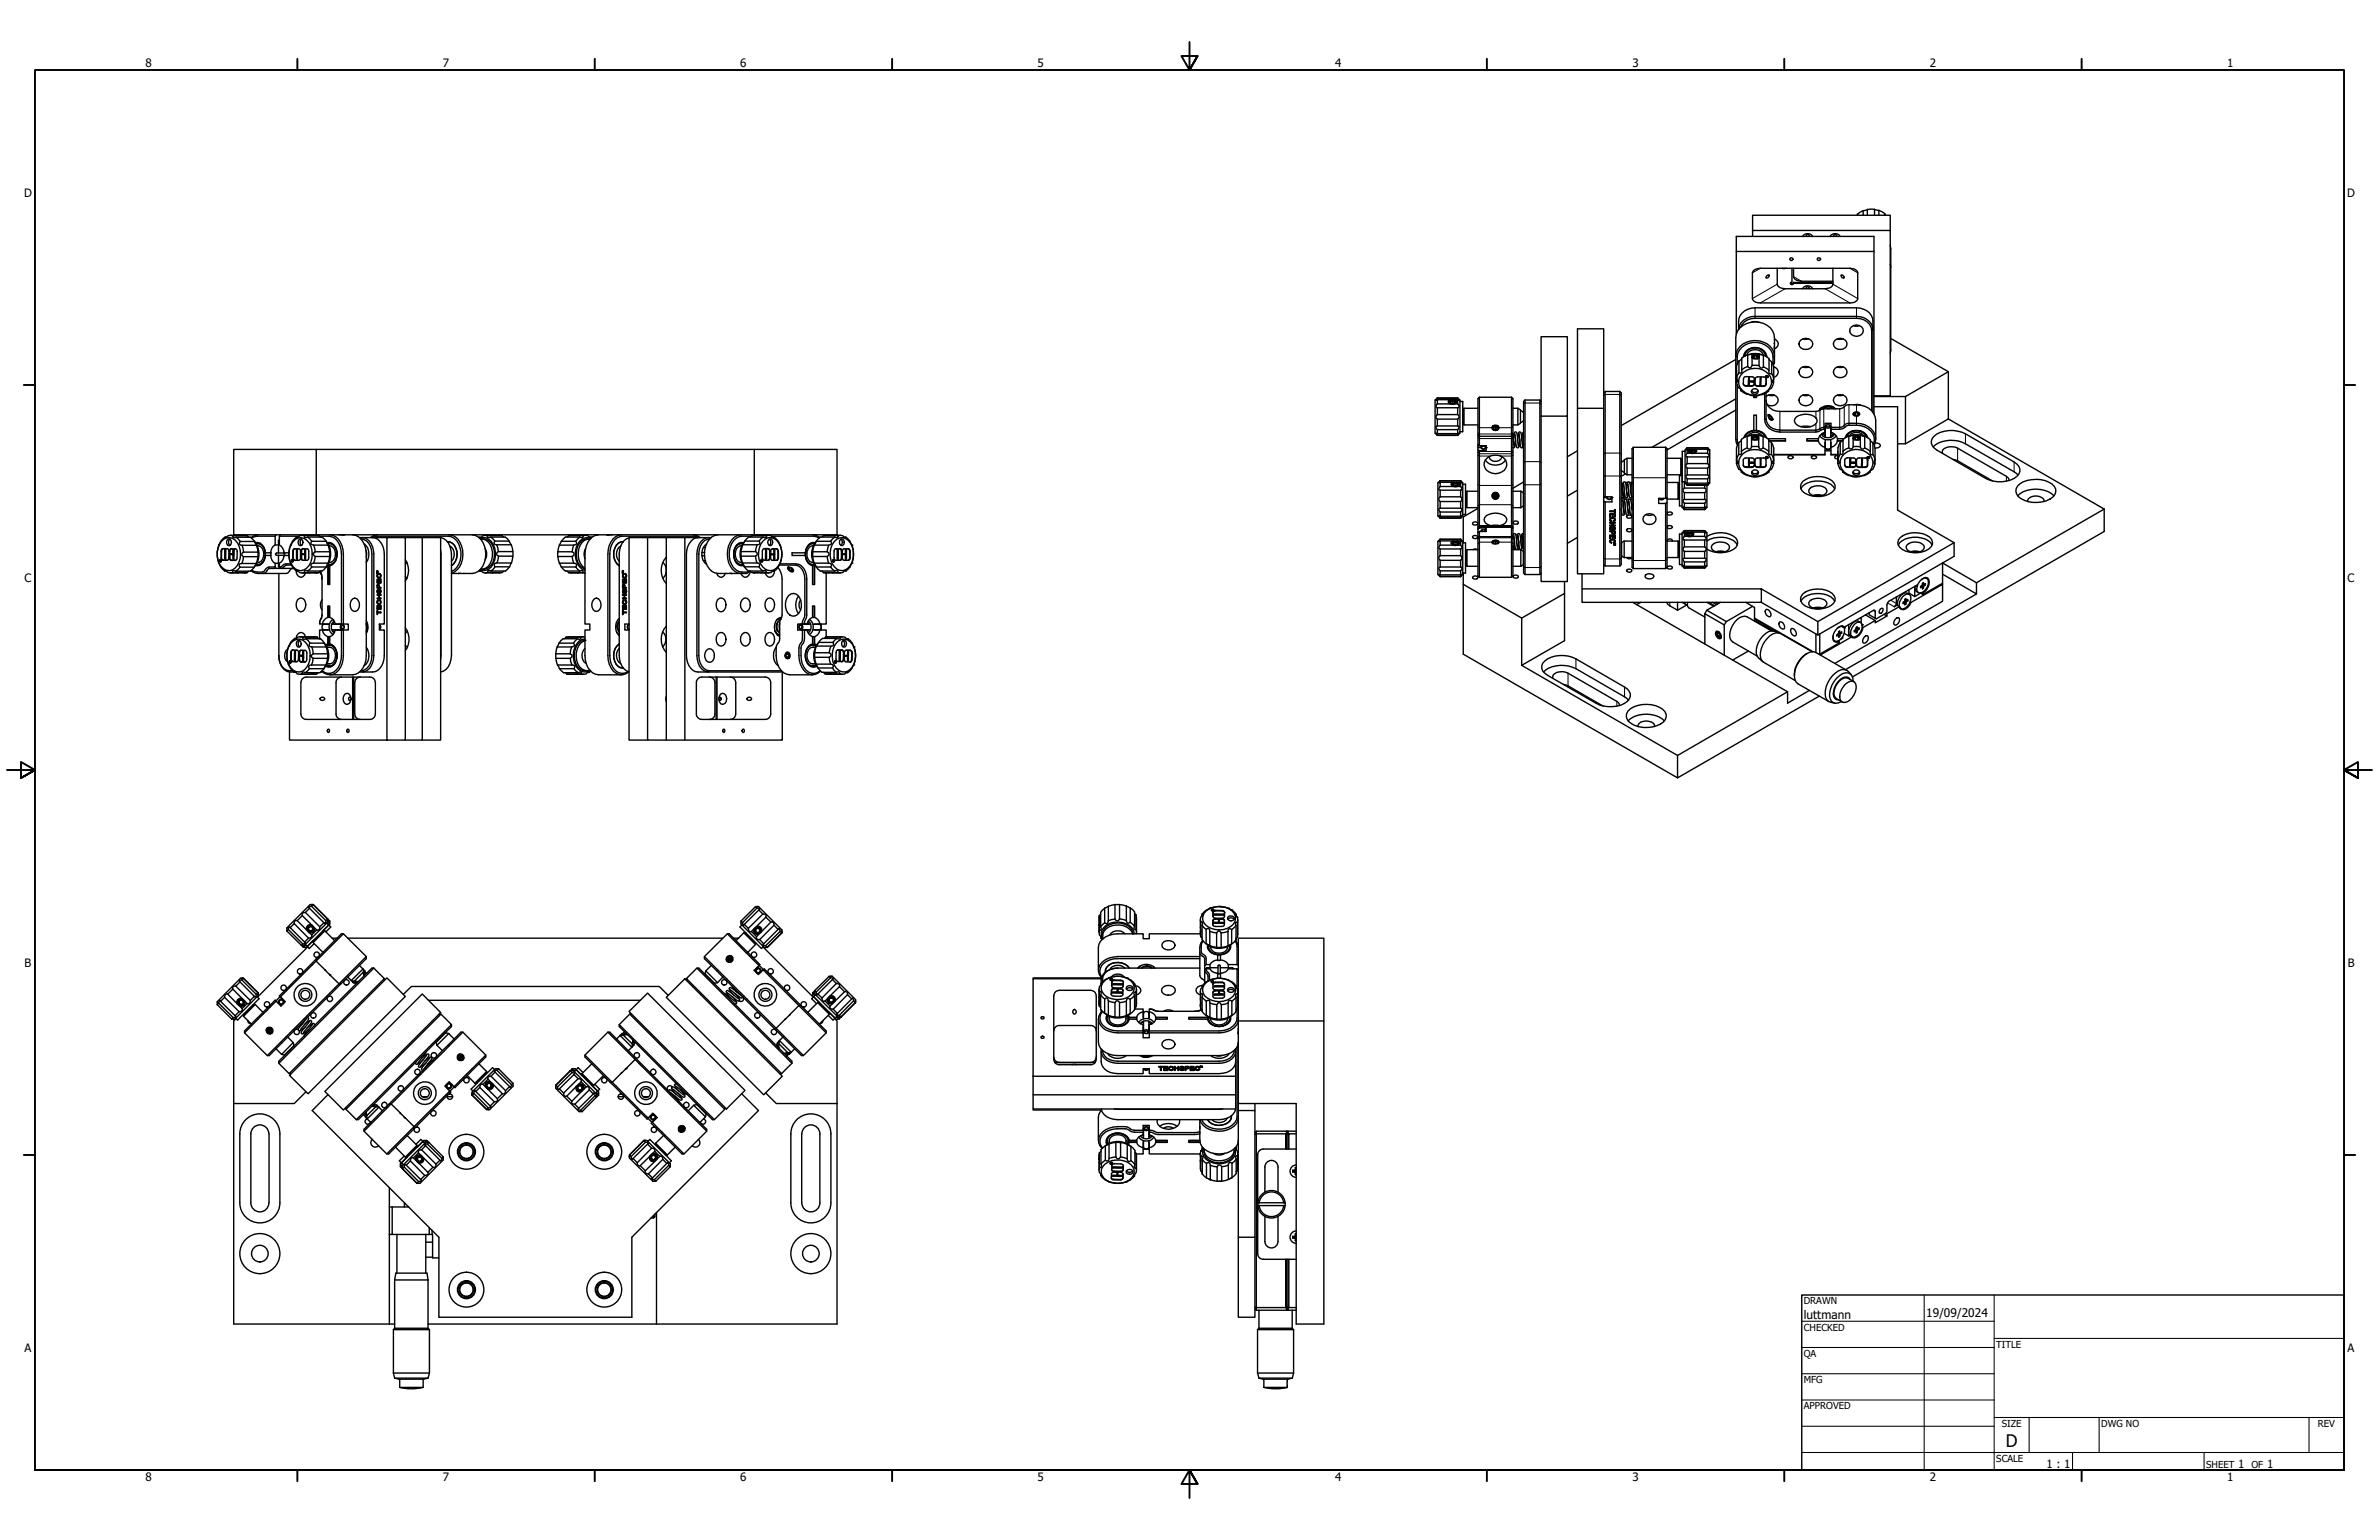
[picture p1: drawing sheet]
<svg xmlns="http://www.w3.org/2000/svg" width="864mm" height="559mm" viewBox="0 0 864 559" stroke-linecap="round" stroke-linejoin="round" font-family="sans-serif">
<defs><g id="words">
<text font-size="6.3" x="728.1" y="524.9">D</text>
<g font-size="4.3">
<text x="654.8" y="478.6">luttmann</text>
<text x="699.3" y="478">19/09/2024</text>
</g>
<g font-size="4.2">
<text x="52.8" y="24.4">8</text>
<text x="160.8" y="24.4">7</text>
<text x="268.7" y="24.4">6</text>
<text x="376.7" y="24.4">5</text>
<text x="484.6" y="24.4">4</text>
<text x="592.6" y="24.4">3</text>
<text x="700.5" y="24.4">2</text>
<text x="808.5" y="24.4">1</text>
<text x="8.8" y="71.4">D</text>
<text x="852" y="71.4">D</text>
<text x="8.9" y="211.1">C</text>
<text x="852.2" y="211.1">C</text>
<text x="9" y="350.8">B</text>
<text x="852.2" y="350.8">B</text>
<text x="8.9" y="490.5">A</text>
<text x="852.2" y="490.5">A</text>
<text x="742.9" y="532.6">1 : 1</text>
<text x="812.4" y="532.6">1</text>
<text x="823" y="532.6">1</text>
<text x="52.8" y="537.5">8</text>
<text x="160.8" y="537.5">7</text>
<text x="268.7" y="537.5">6</text>
<text x="376.7" y="537.5">5</text>
<text x="484.6" y="537.5">4</text>
<text x="592.6" y="537.5">3</text>
<text x="700.5" y="537.5">2</text>
<text x="808.5" y="537.5">1</text>
</g>
<g font-size="3.5">
<text x="654.8" y="473.2">DRAWN</text>
<text x="654.8" y="482.8">CHECKED</text>
<text x="724.7" y="488.9">TITLE</text>
<text x="654.8" y="492.3">QA</text>
<text x="654.8" y="501.8">MFG</text>
<text x="654.8" y="511.4">APPROVED</text>
<text x="726.7" y="517.7">SIZE</text>
<text x="762.8" y="517.7">DWG NO</text>
<text x="841.4" y="517.7">REV</text>
<text x="724.7" y="530.4">SCALE</text>
<text x="800.9" y="532.6">SHEET</text>
<text x="817.4" y="532.6">OF</text>
</g>
</g></defs>
<!-- layer: Visible (ANSI) -->
<g fill="none" stroke="#000" stroke-width=".51">
<path d="M674.2 78.1v-.4a4.2 4.2 0 0 1 3-1.4l.3-.1a5.5 5.5 0 0 1 3.7 0l.2 .1a3.9 3.9 0 0 1 2.8 1.2v.6M676.3 76.5v1.6M677.9 76v2.1M680.5 75.9v2.2M682.1 76.3v1.8M684.2 77.9l.3 .2M630.3 91.2h50v-5.4h-50v35.5M636.2 85.8v-2.2h50v60h-5.9M636.2 83.6v-5.5h50v5.5M636.7 98l2.3-.7h32.5a2.63 2.63 0 0 1 2.9 1.7v9.3a2.37 2.37 0 0 1-2.9 1.6h-32.5a2.59 2.59 0 0 1-2.9-1.6v-9.3zM641.5 99.9l.7-.1a.88 .88 0 0 1-1 1.1l-.2-.3zM645.2 97.3v5.8a2.46 2.46 0 0 0 2.8 1.7h14.6a2.61 2.61 0 0 0 2.8-1.7v-5.8"/>
<path d="M646.8 97.3h1.6M649.9 93.7h.8l.2 .3-.7 .6-.5-.6zM650.5 97.3v5l-.6 .5 .6 .5 .6-.5M651.1 97.3v3.1a2.46 2.46 0 0 0 2.8 1.6h11.5M654.4 85.8a2.18 2.18 0 0 1 3.7 0M655.6 85.8l.4-.6 .8 .2v.4M659.8 93.7h.9l.2 .3-.6 .6-.7-.6zM664.3 85.8a2.18 2.18 0 0 1 3.7 0M665.6 85.8v-.4l.4-.2 .7 .2v.4M668.4 99.8h.3a.87 .87 0 0 1 .7 1.1 .86 .86 0 0 1-1-1.1zM680.3 91.2v59M686.2 89.1l.2 1.1v36.9l-.2 1.1"/>
<path d="M686.2 95.8l.2 1.2M631.8 118.8a5.1 5.1 0 0 1 5.3-3.3h36.8a5.1 5.1 0 0 1 5.5 4.5v29M635.7 116.9l1-.2 1.8 .2M651.1 102.5l-.5 .5-.7-.3M651.1 102.5v.3M651.1 102.5h14.3M651.1 102.8h14.3M654.3 104.8a2.16 2.16 0 0 1 3.8 0M655.6 104.8v-.5l.4-.2 .8 .2-.1 .5M672.1 118.6a2.59 2.59 0 0 1 4.3 1.4 2.51 2.51 0 0 1-2.5 2 2.51 2.51 0 0 1-2.5-2zM672.8 118.2l.7 .2 1.5-.2M679.9 119.7a5.4 5.4 0 0 0-6-4.9h-36.8a5.5 5.5 0 0 0-6 4.8 6.1 6.1 0 0 1 2.2-6.8l2.5-1 1.3-.1h36.8a5.6 5.6 0 0 1 6 4.9v33"/>
<path d="M630.1 129.3v30l.6 2.2M630.1 129.3a6.8 6.8 0 0 1 8.6-5.6 6.1 6.1 0 0 1 5.4 5.6M630.1 130.4l-41.6 24M630.1 137.2h.3M630.1 138.6l.3 .1M630.1 136.8l.3 .2M630.4 138.6a2.67 2.67 0 0 0 1.6 2.7v.5M630.4 134.3v4.3M630.4 137.3l.4 .7-.1 .6h-.3M630.6 139.7v19.9l.3 1.5M631.3 135.3l-.9 2M631.3 131l-.9 2v4.3"/>
<path d="M631.3 131v4.3M632.3 130.2l-1 .8M632.3 134.2l-.2 1.1h-.8M632.3 134.2l2.1-1.2 .7 .5 .5-.2 .4-.7 2.6 .1 .6 .8h.6l.3-.4 2.1 1.3 .1 1 .8 .1 .8 2-.5 1.2 .4 .2a5.1 5.1 0 0 1-1.8 2.8l-.1 .1a4.4 4.4 0 0 1-3.2 1.6 5.1 5.1 0 0 1-3.7-.2l-.3-.1a3.5 3.5 0 0 1-2.7-1.3M632.3 134.2v-4.3a4.6 4.6 0 0 1 3-1.3l.3-.1a5.4 5.4 0 0 1 3.6 .2h.3a4.3 4.3 0 0 1 2.7 1.4v4.3M632.8 129.5a4.4 4.4 0 0 1 4.3-3.4 4.4 4.4 0 0 1 4.2 3.4M632.8 135.1a6.6 6.6 0 0 1 9.9 1.7 4.9 4.9 0 0 1-4.6 6.6 5.8 5.8 0 0 1-7-5l.2-1.2zM633.2 129.3a4.1 4.1 0 0 1 3.9-3.1 4.1 4.1 0 0 1 4 3.1M633.3 129.2a3.9 3.9 0 0 1 3.8-3 3.9 3.9 0 0 1 3.8 3M634.1 128.8a3.2 3.2 0 0 1 3-1.9 3.2 3.2 0 0 1 3 1.9M634.4 128.7v4.3M634.7 138.2v1.6"/>
<path d="M634.8 137l.3-.1h-.3l-.1 1.2h.3l.1-1.1M634.8 136.9l-.1 1.2M635.9 128.4l-1.1 .3M636 128.3v.8M636 129.8v2.8M636.2 128.8a1.36 1.36 0 0 1 1.5-.3 1.36 1.36 0 0 1 .9 1.4 1.88 1.88 0 0 1-2.6-.4zM636.3 130l-.3-.3a1.36 1.36 0 0 1 1.3-.8 1.36 1.36 0 0 1 1.2 .8l-.3 .4M636.4 129.1h.1M636.5 130.1l-.4-.7a1.57 1.57 0 0 1 2.4 .1l-.5 .7M636.8 129.2h.9l.5 .4-.4 .4h-.9l-.5-.4zM636.8 129.2v.7M636.8 138.6l-.1 1.2-.4 .2h-3l-.5-.7 .2-2.3a3.7 3.7 0 0 1 3.5-.2l.4 .7-.1 .9h-2.1v1.4h.2l.1-1.2h1.8l-.1 1a4.2 4.2 0 0 1-3.4 .2l-.5-.5"/>
<path d="M636.8 138.2l-2.1 .2M636.9 137.4l-.1 1M637.1 139.3l.1 .4 .8 .3 2.1 .1 .9-.4 .1-.4M637.7 129.2l-.1 .8M638.6 128.4v.8M638.6 129.9v2.8M638.7 128.5l.9 .3M639.1 137l.2 .1-.2-.1-.2 3h.3l.1-2.9M639.1 137.1l-.2 2.9M640.1 128.8v4.3M640.9 136.6l.3 .2M641.1 136.3h.4l.4 .5-.8 .2-.2-.3z"/>
<path d="M641.2 137.5l-.2 2.3a3.7 3.7 0 0 1-3.5 .3l-.4-.7 .1-1.9 .4-.7h2.7l.7 .4 .2 .3M641.2 136.3v.6M641.3 136.5h.3zM641.3 136.5h.2M641.5 136.7h.1M641.6 136.8l-.3 .1M641.6 136.7l.1 .2M641.7 136.5l-.2 .2 .2 .2-.3-.2-.2 .2M641.7 136.5l-.5-.1v.5M641.7 136.3v.2M641.9 136.6l-.2 .2M642.2 130.5l.2 .2a2.8 2.8 0 0 1 1.5 2.6v4.2"/>
<path d="M643.1 131.3v4.2M643.6 132.1a6.4 6.4 0 0 0-2.1-6.5 6.4 6.4 0 0 0-6.7-1 6.2 6.2 0 0 0-4.2 7.6M643.8 137.6v1.3M643.9 133.1a1.93 1.93 0 0 1 1.6 1.9 1.93 1.93 0 0 1-1.6 1.9M644 124.7l.1 1.9M644.1 125.7v.9M644.1 126.6v4.9l-.4 1M644.1 124.7a6.6 6.6 0 0 0-7-7.9 6.7 6.7 0 0 0-7 5.7v6.8M644.1 122.9a1.91 1.91 0 0 1 1.4 1.9 1.91 1.91 0 0 1-1.4 1.8M644.1 133.2h-.2M653.7 123.4a2.66 2.66 0 0 1 4.4 1.4 2.56 2.56 0 0 1-2.6 2 2.56 2.56 0 0 1-2.5-2zM653.7 133.5a2.65 2.65 0 0 1 4.4 1.5 2.56 2.56 0 0 1-2.6 2 2.56 2.56 0 0 1-2.5-2z"/>
<path d="M654.4 122.9l.7 .2 1.5-.2M654.4 133.2l.7 .1 1.5-.1M666.2 123.4a2.59 2.59 0 0 1 4.3 1.4 2.53 2.53 0 0 1-2.5 2 2.53 2.53 0 0 1-2.5-2zM666.2 133.5a2.43 2.43 0 0 1 2.9-.3 2.43 2.43 0 0 1 1.2 2.6 2.43 2.43 0 0 1-3 1.2 2.43 2.43 0 0 1-1.6-2.8zM666.9 122.9l.7 .2 1.5-.2M666.9 133.2l.7 .1 1.5-.1M686.4 122.8l20.9 12.1v17.1M707.3 134.9l-15.6 9h-11.4M521.8 157.4l-.5-.2 .5 .7M521.8 154.6l-.5 .3 .5 1M521.8 150.4l-.5 .9 .5 .8M521.8 146.6l-.5 .9 .1 .4 .4 .1"/>
<path d="M521.8 144.5l-.5 .7 .5-.2M521.8 144.4l-.8 .8v12l.8 .8M521.8 144.4v.1M521.8 145v1.6M521.8 148v2.4M521.8 152.1v2.5M521.8 155.9v1.5M521.8 157.9v.1M521.8 146.6h4.9M521.8 145h4.9M521.8 148h7.3M521.8 144.5h7.3"/>
<path d="M521.8 157.4h7.3M521.8 155.9h7.3M521.8 157.9h7.3M521.8 150.4h7.3M521.8 152.1h7.3M521.8 154.6h7.3M521.8 158h7.3M521.8 144.4h7.3M526 145.3l1.9-.3a.78 .78 0 0 1 .9 .8 .78 .78 0 0 1-.9 .8l-.7 .1-1.2-.5-.3-.5zM526.1 145.7a1.42 1.42 0 0 1 2.3 .3 1.25 1.25 0 0 1-1.2 .7 1.25 1.25 0 0 1-1.1-1zM526.4 146.5l-.4-.8a1.37 1.37 0 0 1 1.4-.5 1.37 1.37 0 0 1 1 .9l-.3 .4M526.4 145.4h.1"/>
<path d="M526.5 145.7l.7-.3 .7 .3 .2 .5-.7 .3-.9-.3zM527.2 145.4v1M527.9 146.6h1.2M527.9 145h1.2M527.9 145.7v.5M529.1 154.6l.6 .3-.6 1M529.1 157.4l.6-.2-.6 .7M529.1 144.5l.6 .7-.6-.2M529.1 146.6l.6 .9-.2 .4-.4 .1M529.1 150.4l.6 .9-.6 .8M529.1 144.4l.9 .8v12l-.9 .8M529.1 144.4v.1"/>
<path d="M529.1 145v1.6M529.1 148v2.4M529.1 152.1v2.5M529.1 155.9v1.5M529.1 157.9v.1M530 145.7h1v11h-1M531 153.7h.2M531 148.7h.2M531.4 148.1l-.2 .3v5.6l.2 .2M531.4 148.1v6.1M531.4 148.1h5.1M531.4 154.2h5.1"/>
<path d="M536.5 157.8l.5 .5h11.7l.5-.5M537 144.1l-.5 .6v16.7M537 144.1v17.6M537 144.1h11.7M541.7 154.8a1.29 1.29 0 0 1 1.4-.5 1.29 1.29 0 0 1 1 1 1.2 1.2 0 0 1-1.4 .9 1.2 1.2 0 0 1-1-1.4zM541.9 154.5a1.12 1.12 0 0 0 1 1.7 1.12 1.12 0 0 0 .9-1.7M542.1 154.9l.7-.4 .8 .3v.7l-.7 .4-.7-.3zM542.2 154.9v.7M542.4 154.7l.5 .2 .5-.2-.5 .4-.6-.3M542.9 155.1v.8M548.7 144.1l.5 .6v64.3l-.5 .5h-11.7M548.7 144.1v65.4"/>
<path d="M549.2 157.7l.5 4.2M549.2 148.1h1.8M549.2 154.2h1.8M549.4 159.4l.3-2.3 .5-.4 .3 .2 .2 .8 .5 4.2M549.8 157.4l.6 4.1 .1 .8 .4 .2 .5-.3 .3-2.4M550.2 159.8l-.2 1.5a.92 .92 0 0 1-.6 1.2h-.2M550.9 159.4l.3-2.3 .6-.4 .3 .2 .2 .8 .5 4.2M551 148.1l.9 .6v4.9l-.9 .6M551 148.1v6.1M551.4 157.4l.5 4.5 .4 .6h.3l.4-.4 .1-1.2M552 149l1.1 .8M552.9 157.4l.2 1.3"/>
<path d="M553.1 156.7l-.5 1-.2 1.7M553.1 152.5l-1.1 .8M553.6 145.2l-.5 .5v62.3l.5 .5M553.6 145.2v63.3M553.6 145.2h5.4M559 145.2v63.3M559 145.2l.4 .5M559.4 151v60h9.6v-88.8h-9.6v28.8h9.6M572.6 148.1h9.6v60.1h-9.6v-88.9h9.6v28.8M582.7 142v38.3h2.5v1.8h-2.5v23.3M582.7 142h5.3M582.7 142l-.5 .6"/>
<path d="M588 142l.5 .6v62.3l-.5 .5M588 142v63.4M630.1 144.7l-30.4 17.6M630.1 148.8l-24.9 14.5M632 141.4v.4M632.1 159.8l-.9 .8M633.3 158.7a4.2 4.2 0 0 1 3.8-2.5 4.2 4.2 0 0 1 3.9 2.5M633.5 158.6a4.1 4.1 0 0 1 3.6-2.3 4.1 4.1 0 0 1 3.7 2.3M634.2 158.2v4.3M634.4 158.2a3.4 3.4 0 0 1 5.4 0M635.8 157.9l-1.1 .3M635.8 141.7a1.36 1.36 0 0 0 2.4 0"/>
<path d="M635.8 157.8v.8M635.8 159.3v2.8M636 158.3a1.44 1.44 0 0 1 2.4 .7 1.56 1.56 0 0 1-2.6 0zM636.1 159.5l-.2-.4a1.34 1.34 0 0 1 1.2-.8 1.34 1.34 0 0 1 1.3 .8l-.4 .4M636.2 158.6h.1M636.4 159.6l-.4-.7a1.22 1.22 0 0 1 1.2-.6 1.22 1.22 0 0 1 1 1l-.3 .3M636.7 156.1h.9M636.7 156.1a4.2 4.2 0 0 0-3.7 2.8M636.7 143.6v.7h.9v-.7M636.7 156.1v-5.5h.9v5.5M636.7 158.6h.8l.5 .4-.4 .4-.8 .1-.5-.4zM636.7 144.1h.9"/>
<path d="M636.7 158.6v.8M637.5 158.6v.8M637.6 156.1a4.2 4.2 0 0 1 3.7 2.8M638.4 157.8v.8M638.4 159.3v2.8M638.5 157.9l1 .3M640 158.2v4.3M640.6 142.8v9.5a5.2 5.2 0 0 0 5.5 4.5h13.1l3.3-1v1.1a3.3 3.3 0 0 0-2.4 2.3M641.1 145.2a4.6 4.6 0 0 0 5 4.1h13.1l2.9-1h5.7l1.2-.3a2.7 2.7 0 0 1 2.2-1.1 9.8 9.8 0 0 1 8.2 2.1l.8 1.1 .7 2.5v6.7M641.1 142.6v9.4a4.6 4.6 0 0 0 5 4.1l13.9-.1a3.3 3.3 0 0 1 2.5-.9M641.1 143.9a2.65 2.65 0 0 1 4.4 1.1 2.48 2.48 0 0 1-4 1.9M641.8 159.2h6.3v.8h-5.8"/>
<path d="M641.8 150.6a1.73 1.73 0 0 1 1.6 1.7l-.3 .2-.9-.6M641.9 150.4a2.18 2.18 0 0 1 1.6 1.9 1.52 1.52 0 0 1-1.6-1.9zM641.9 143.4l.7 .2 1.5-.2M642 141.7v.3M642 150.8l.6 .2 .5 1.1-.5-.1zM642.1 159.8l.1 .2a2.81 2.81 0 0 1 1.7 2.6v5.6M642.2 159.9h5.9M642.6 151l-.5 .4M643.1 151.7l-.4 .3M643.4 152.1v.1M652.1 151.3a5.6 5.6 0 0 1 7.4 .8 2.06 2.06 0 0 1-2 2.6 5.4 5.4 0 0 1-5.9-1.3l-.2-.7zM653.7 143.8a2.65 2.65 0 0 1 4.4 1.4 2.56 2.56 0 0 1-2.6 2.1 2.56 2.56 0 0 1-2.5-2.1l.2-.8z"/>
<path d="M653.8 154.8l1.1-.2 2.3 .2M654.4 143.4l.7 .2 1.5-.2M655.9 159.9h4.2M660.1 159.2v.8M660.1 159.2h-4.2v.8h4.2M660.7 148.5v.3M660.7 148.4v.1M660.7 148.5h.1M660.9 148.1h.2M661.2 147.9l-.4 .8-.1-.2M661.4 157.4a2.27 2.27 0 0 0 3.3 1.2l.7-.3 .5-.8M661.5 157.4h.1"/>
<path d="M661.7 148.3a3.2 3.2 0 0 1 4 0M661.7 157.2l.8 .9M662.2 157l.3 .2M662.5 147.9a2.45 2.45 0 0 1 2.4 0M662.5 156.3h.1M662.6 159.5v2.9a1.15 1.15 0 0 0 2 0v-2.9M662.6 155.1l-.1 .1M662.6 155.8h-.1M662.6 154.8v3.9M663.1 154.2h.9l.2 .5a.81 .81 0 0 1-1.3-.2zM663.1 154.2l-.5 .5a1.04 1.04 0 0 0 .9 .7 1.04 1.04 0 0 0 1-.7l-.4-.5M664.6 155.6l.1-2h-2.2v2.2"/>
<path d="M664.6 155.1l.1 .1M664.6 156.4v.1M664.6 147.7v.1M664.6 154.8v3.9M664.7 155.1h3.1a2.53 2.53 0 0 0 2.1-1.2 9.4 9.4 0 0 1 10.2 2.8 4.9 4.9 0 0 1 .3 4.8M664.9 158.1l-.3 .1M664.9 157.2l-.3 .1M665.1 157l-.5 .4M665.6 157.3l-1 .9M666.2 143.8a2.58 2.58 0 0 1 4.3 1.4 2.53 2.53 0 0 1-2.5 2.1 2.53 2.53 0 0 1-2.5-2.1l.2-.8zM666.3 148.3h.1a3.9 3.9 0 0 0-6.1 .7M666.4 158a3.4 3.4 0 0 1-5.6 .4l-.1-.3"/>
<path d="M666.9 143.4l.7 .2 1.5-.2M667 159.2a3.1 3.1 0 0 0-2.3-2.3v-1.1a5.5 5.5 0 0 0 5.2-.9l.5-.5a8.9 8.9 0 0 1 9.5 3.1l.4 1.1-.2 2.5M667 159.9v.1M667 159.2h2.3M667 159.9h1.9M667.1 159.2l-.1 .7M669 159.7l-1 .8M669.8 158.9a4.5 4.5 0 0 1 4.1-2.7 4.5 4.5 0 0 1 4.2 2.7M670.1 158.7a4.2 4.2 0 0 1 3.8-2.5 4.2 4.2 0 0 1 3.8 2.5M670.3 158.6a4 4 0 0 1 3.6-2.3 4 4 0 0 1 3.6 2.3M671.1 158.2v4.3M671.3 158.2a3.4 3.4 0 0 1 5.4 0"/>
<path d="M672.7 157.9l-1.1 .3M672.7 157.8v.8M672.7 159.3v2.8M672.8 149.9a1.48 1.48 0 0 1 2.3 .4 1.5 1.5 0 0 1-2.4 0zM672.9 158.3a1.44 1.44 0 0 1 2.4 .7 1.58 1.58 0 0 1-2.6-.1zM673 146.9h2.3M673 159.5l-.2-.4a1.34 1.34 0 0 1 1.2-.8 1.34 1.34 0 0 1 1.3 .8l-.4 .4M673 150.2l.5-.4h.9l.4 .4-.4 .5h-.9zM673 149.7h.1M673.1 158.6h.1M673.3 159.6l-.5-.7a1.24 1.24 0 0 1 1.3-.6 1.24 1.24 0 0 1 1 1l-.3 .3M673.5 158.6h.9l.5 .4-.4 .4-.8 .1-.5-.4z"/>
<path d="M673.5 149.8v.9M673.5 158.6v.8M674.4 149.8v.9M674.4 158.6v.8M674.8 149.7a1.45 1.45 0 0 0-2.1 .5 1.47 1.47 0 0 0 2.1 .6M674.9 158.6h.1M675.3 157.8v.8M675.3 159.3v2.8M675.4 157.9l.9 .3M676.9 158.2v4.4M678.9 159.8l.2 .3a2.8 2.8 0 0 1 1.6 2.5v5.7M680.3 147.6h8.5v37.5l20.6 11.8v5l-49.5 28.5"/>
<path d="M691.7 143.9v17.1M702.2 158.2a10.8 10.8 0 0 1 11.3-.8l17.6 10.2a3.2 3.2 0 0 1 2.2 3 3.2 3.2 0 0 1-2.2 3 11.3 11.3 0 0 1-10.2 0l-17.7-10.2a3 3 0 0 1-1-5.2zM707.3 152l-15.6 9h-2.9M707.3 152l56.5 32.7M84.8 163.1h30v31h-30zM114.8 163.1h159M273.8 163.1h30v31h-30zM522.8 176.5l-.5 .9 .5 .5M522.8 174.5l-.5 .7 .5-.2M522.8 174.4l-.8 .8v12l.8 .8M522.8 174.4v.1M522.8 175v1.5"/>
<path d="M522.8 177.9v2.4M522.8 176.5h4.9M522.8 175h4.9M522.8 177.9h7.4M522.8 174.5h7.4M522.8 174.4h7.4M526.8 175.5a2.69 2.69 0 0 1 3 .1 1.75 1.75 0 0 1-3.1 0zM527.2 175.7a1.45 1.45 0 0 1 2.3 .2 1.48 1.48 0 0 1-2.4 .2zM527.4 176.4l-.4-.4a1.32 1.32 0 0 1 1.3-.8 1.32 1.32 0 0 1 1.2 .8l-.2 .4M527.4 175.4v.1M527.5 175.7l.7-.3 .8 .2 .1 .5-.7 .3-.8-.2zM528.2 175.4v.9"/>
<path d="M528.9 176.5h1.3M528.9 175h1.3M529 175.6v.5M529.1 175.4l.1 .1M530.2 174.5l.5 .8-.5-.3M530.2 176.5l.5 .7v.5l-.5 .2M530.2 174.4l.8 .8v12l-.8 .8M530.2 174.4v.1M530.2 175v1.5M530.2 177.9v2.4M531 175.7h1v11h-1M532 178.7h.3"/>
<path d="M532.5 178.2l-.2 .2v5.6l.2 .2M532.5 178.2v6M532.5 178.2h4M536.5 161.4v.8l.3 .2M536.5 162.2v31M536.5 161.4l.5 .3h2.5v1.8h-2.5l-.5-.2M536.5 162.4h1M537 163.5v28.1M537.5 161.7v.5M537.7 161.7l-.2 .5 .2 .5 .5 .3 1.1-.3 .2-.5-.2-.5M537.9 162.1l.8-.2 .5 .6-.2 .3h-.9zM539.2 166.9a4.6 4.6 0 0 0 7.3 0"/>
<path d="M540 166.1a4.5 4.5 0 0 1 6.9 1.7 3.6 3.6 0 0 1-4 4.1 3.5 3.5 0 0 1-3.7-5zM540.5 165.7a2.47 2.47 0 0 0 2.4 1.7 2.47 2.47 0 0 0 2.3-1.7M542.5 179.1l.8 .1 .5 .8-.6 .7-.8-.1-.4-.7zM542.5 179.1v.3M543.3 179.2v.3M549.2 178.2h2.9M552.1 178.2l.9 .6v4.8l-.9 .6M552.1 178.2v6M553 179l.1 .1M553.1 174.9l-3.9 2.3M572.6 163.6l-3.6 2.1M572.6 177.9l-3.6 2.1"/>
<path d="M588.5 175.1l.7 4.9M588.5 170.6l1.2 .8M588.9 177.5l.3-2.3 .5-.4a8 8 0 0 1 .9 4.4l.1 .8M589.2 175.3l-.6 .3M589.3 175.5l.6 4.7 .5 .5 .5-.4 .3-2.4M589.6 178.5v2.6M589.7 177.9l-.4 2.5-.4 .3-.4-.2M589.7 167.1l-1.2 .8M590 172l-1.5 .8M590 175.1h.8M590.4 177.5l.3-2.3 .5-.4a8 8 0 0 1 .9 4.4l.2 .8M590.6 166.3l-.9 .5v4.9l.9 .6"/>
<path d="M590.6 166.3v6M590.6 172.3h1.9M590.6 166.3h1.9M590.9 175.5l.6 4.8 .6 .3 .4-.5M591.6 175.1h.7M592.4 175.5l.1 .1M592.5 174.9l-.6 2.6M592.9 162.3v44M604.6 162.3l.6 .5v17.8M604.6 162.3v18.5h-2.5v1.9h2.5v23.6M604.6 162.3h-11.7l-.4 .5v43l.4 .5M605.2 172.3h5"/>
<path d="M605.2 166.3h5M605.2 175.1h4M609.2 175.1l.1 .2v5.6l-.1 .2M609.2 175.1v6M609.3 175.6h.4M610.2 166.3l.2 .2v5.6l-.2 .2M610.2 166.3v6M610.4 171.8h.3M610.4 166.8h.3M610.6 172.6h-.9v11h.9M610.7 172l-.1 12.1 .8 .8M611.4 177.1l-.5 .8 .5 .9"/>
<path d="M611.4 178.8h7.4M611.4 177.1h7.4M611.4 174.8v2.3M611.4 178.8v2.4M611.7 163.8h-1v11h1M612.5 175.3l-.6-.1 .6 .7M612.5 172.3l-.6 .5 .6 .9M612.5 168.2l-.6 .8 .6 .9M612.5 164.5l-.6 .9 .6 .4M612.5 162.6l-.6 .6 .6-.2M612.5 175.9h7.4M612.5 175.3h7.4"/>
<path d="M612.5 173.7h7.4M612.5 172.3h7.4M612.5 169.9h7.4M612.5 168.2h7.4M612.5 162.5l-.8 .8v12l.8 .8M612.5 162.5v.1M612.5 163v1.5M612.5 165.8v2.4M612.5 169.9v2.4M612.5 173.7v1.6M612.5 175.9v.2M612.5 163h1.3"/>
<path d="M612.5 164.5h1.3M612.5 162.5h7.4M612.5 165.8h7.4M612.5 176.1h7.4M612.9 163.4a2.88 2.88 0 0 1 3 .2 1.81 1.81 0 0 1-3.1 0zM613.3 164.3l-.1-.3a1.39 1.39 0 0 1 1.2-.8 1.39 1.39 0 0 1 1.2 .8l-.2 .3M613.7 164.5l-.5-.7a1.53 1.53 0 0 1 2.4 0l-.5 .7M614 164.5h.8M614.3 163.4l-.7 .3 .1 .4 .7 .2 .8-.2-.1-.5-.8-.2v.9M615 163h4.9M615 164.5h4.9M615.1 163.6v.5"/>
<path d="M615.3 163.4h.1M618.8 177.1l.5 .6v.5l-.5 .6M618.8 176.1v1M618.8 178.8v2.4M619.6 176.1v8l-.8 .8M619.9 175.3l.5-.1-.5 .7M619.9 172.3l.5 .5-.5 .9M619.9 168.2l.5 .8-.5 .9M619.9 162.6l.5 .6-.5-.2M619.9 164.5l.5 .9-.5 .4M619.9 162.5l.7 .8v12l-.7 .8M619.9 162.5v.1"/>
<path d="M619.9 163v1.5M619.9 165.8v2.4M619.9 169.9v2.4M619.9 173.7v1.6M619.9 175.9v.2M630.4 168.2l.8 2 .8 .6 .1 .5M631.2 164.8l-.8 2.1 .4 1.1-.4 .2M631.2 160.6l-.8 2v5.6M631.2 160.6v4.2M632.1 163.8l-.1 1h-.8M632.1 163.8l2.1-1.3 .4 .4h.6l.6-.8 1.3-.1 1.3 .1 .7 .8 .9-.4 2.1 1.3 .1 1h.9l.5 1 .3 1.1-.5 1.1 .5 .2-.8 2-1.1 .9a4.7 4.7 0 0 1-3.2 1.7 4.6 4.6 0 0 1-3.4 0l-1.2-.3-2.1-1.2M632.1 163.8v-4.4l2.1-1.2 2.9-.5 2.9 .5 2.1 1.2v4.4"/>
<path d="M632.1 171v.3M632.7 164.7a6.7 6.7 0 0 1 10 1.5 4.8 4.8 0 0 1-4.5 6.6 5.4 5.4 0 0 1-6.9-6zM632.8 168.7l.2 .4a4.5 4.5 0 0 0 3.4 .3l.4-.7M633 166.6a3.9 3.9 0 0 1 3.4-.4l.4 .7v.9h-2.1v1.6h.3v-1.3h1.8v.7l-.4 .7a3.7 3.7 0 0 1-3.4-.3zM634.7 166.5l.3-.1h-.3v1.2h.3v-1.1M635.9 171.2a1.36 1.36 0 0 0 2.4 0M636 171a1.2 1.2 0 0 1 1.6-.5 1.2 1.2 0 0 1 .6 1.5 1.2 1.2 0 0 1-1.6 .5 1.2 1.2 0 0 1-.6-1.5zM636.8 167.7l-2.1 .1M637.1 168.7l.1 .4a4.5 4.5 0 0 0 3.5 .3l.4-.7M637.5 166.2h2.7l.8 .4 .1 2.2-.4 .7a3.7 3.7 0 0 1-3.5-.3l-.1-2.3zM639 166.4l.3 .1zM639 166.5v2.9h.3v-2.9"/>
<path d="M640.9 165.9l.3 .3M641 165.7l.5-.1 .3 .6-.8 .1-.2-.3zM641.2 165.7h.1M641.2 165.8l.3 .1zM641.2 166.2h.3M641.5 165.8l-.3 .1M641.5 166v.1M641.5 166l.2 .2M641.6 165.9l-.2 .2 .3 .1-.4-.1-.1 .1M641.6 165.9l-.4-.2v.5M641.6 165.7v.2M641.8 165.9l-.1 .3"/>
<path d="M642.1 171v.3M643.1 160.6v4.2M649.3 165.5a1.2 1.2 0 0 1 1.7 .5 1.11 1.11 0 0 1-1 .5 1.11 1.11 0 0 1-1-.7zM653.7 177.4a7 7 0 0 1 7-2.8 6.5 6.5 0 0 1 5.4 2.8M654.4 174.7a9.3 9.3 0 0 1 10.7-.2 2.46 2.46 0 0 1-.3 4.3 9.2 9.2 0 0 1-10.6-.6 2.46 2.46 0 0 1 .2-3.5zM656.9 177.4a4.5 4.5 0 0 1 6 .1l.3 .6a3.5 3.5 0 0 1-4.5 1.9 1.83 1.83 0 0 1-1.8-2.6zM657.8 165.5l1.1-.1 .5 .6a1.11 1.11 0 0 1-1 .5 1.11 1.11 0 0 1-.9-.7zM658.2 179.8l1.7-.3 1.7 .3M658.5 179.9l.9-.2 1.9 .2M660.1 160a3.3 3.3 0 0 0 2.4 2.3M662.5 162.3v2.6h-18.6M662.5 164.9l-18.6 .1"/>
<path d="M662.5 163.6h2.2M662.6 160.6l-.1 1.7M662.9 162.9l.5 .2 .9-.2M664.6 160.6l.1 1.7M664.7 162.3v2.6h2.4M664.7 164.9l2.4 .1M667 160a3.1 3.1 0 0 1-2.3 2.3M667 160h1.7M667.1 165.4h-.5l-.6 .5 .1 .3 1 .3M667.1 168.1a4.7 4.7 0 0 0 1.8 2.8v.4M667.2 163.8l-.1 4.3M667.2 166.8l.4 1-.5 .3"/>
<path d="M668 164.8l-.8 2M668 160.5l-.8 2v4.3M668 160.5v4.3M668.9 170.9v.4M669 163.7v.8l-.5 .4-.5-.1M669 163.7l2.1-1.2 .7 .4 .5-.1 .4-.7 1.3-.1 1.3 .1 .7 .8 .9-.3 2 1.2 .2 1 .8 .1 .5 1 .3 1-.5 1 .5 .4-.9 2-1 .9a4.2 4.2 0 0 1-3.3 1.6 4.6 4.6 0 0 1-3.4 0l-.5-.2a3.4 3.4 0 0 1-2.7-1.3M669 163.7v-4.3a4.4 4.4 0 0 1 3.1-1.3l.2-.1a5.6 5.6 0 0 1 3.7 .1l.2 .1a3.4 3.4 0 0 1 2.7 1.3v4.3M669.6 164.6a6.7 6.7 0 0 1 9.9 1.6 4.8 4.8 0 0 1-4.6 6.6 5.3 5.3 0 0 1-6.8-6.1l.6-1.2zM671.6 167.7l-.1 1.6M671.6 166.5l.2-.1h-.2v1.2h.2v-1.1M671.6 166.4v1.2M672.7 171.2a1.36 1.36 0 0 0 2.4 0"/>
<path d="M672.8 171a1.2 1.2 0 0 1 1.5-.5 1.2 1.2 0 0 1 .6 1.5 1.2 1.2 0 0 1-1.5 .5 1.2 1.2 0 0 1-.6-1.5zM673.7 166.9l-.5-.7a3.7 3.7 0 0 0-3.4 .3l-.1 2.3 .4 .7a3.7 3.7 0 0 0 3.4-.3l.2-1.1M673.7 166.9v.9h-2.1l-.1 1.5h.3v-1.3l1.9 .1-.2 1a4.2 4.2 0 0 1-3.4 .2l-.4-.6M673.7 166.9v.9M673.7 167.7l-2.1 .1M675.8 166.4l.3 .2-.3-.2v3h.2l.1-2.8M675.8 166.6v2.8M677.7 166l.3 .2M677.9 165.7h.4l.3 .5-.7 .2-.2-.3zM677.9 166.9l-.1 2.4a4.2 4.2 0 0 1-3.4 .2l-.5-.7 .2-2.2a3.7 3.7 0 0 1 3.4-.3l.4 .6M677.9 168.7l-.1 .4a3.7 3.7 0 0 1-3.4 .3l-.5-.6M678 165.7v.6"/>
<path d="M678.1 165.9h.3l-.3 .2zM678.1 166.3h.3M678.1 165.9h.2M678.3 166.1h.1M678.4 166.1l.1 .2M678.4 165.9l-.2 .2 .3 .2-.3-.2-.2 .2M678.4 165.9l-.4-.1v.5M678.4 165.7v.2M678.6 166l-.1 .2M678.8 171.1v.3M679.9 160.7v4.2M680.7 160.7a1.66 1.66 0 0 1 1.9 1 1.69 1.69 0 0 1-1.9 .9"/>
<path d="M701.7 162.2a10.4 10.4 0 0 1 11.8-1.2l17.6 10.2 1.5 1.2M705.2 164.5a1.6 1.6 0 0 1 1.4-2.1 5.4 5.4 0 0 1 4 .2l17.7 10.2 .9 1 .1 .6M708.9 166.7l1.7 .5 12.7 7.3M732.4 176.3a10.1 10.1 0 0 1 13.4 .3 3 3 0 0 1-1.6 4.5 10.7 10.7 0 0 1-11.6-1 2.86 2.86 0 0 1-.2-3.8zM732.5 179.9a10.2 10.2 0 0 1 13.1 0M79.4 197.7h.1M80.4 196.4a3.6 3.6 0 0 1 3.8-1.2 3.6 3.6 0 0 1 2.6 3 7.1 7.1 0 0 1-2.5 8.6 4.1 4.1 0 0 1-5.2-3.6 7.7 7.7 0 0 1 1.3-6.8zM80.6 199.2h2.2l.3 .8v2.4l-.4 .8-1.8 .1-.6-.5v-2.8zM81 199.1l-.3 .1-.2 .8v2.8l.5 .5h1.5M81.6 199.4h.2h-.2v3.4h.3l.1-3.4h-.2M81.7 194.9h.6M82 199.4h-.2l-.1 3.4"/>
<path d="M82.7 195.7l.4-.2a1.31 1.31 0 0 1 .9 1.3 1.31 1.31 0 0 1-.9 1.2 1.33 1.33 0 0 1-.4-2.3zM83.5 195.6a1.48 1.48 0 0 0 0 2.3M83.6 194.2l6.3 .2M84 199.1l-.5 .5-.1 1.4h-.2h1.4v-1.5h.2v1.7h-1.6l.1 1.7 .6 .4h1.6M84.6 199.5h.2M84.6 194.4h5.3M85 199.5h-.2h.2v1.7h-.2M85.7 194.9h5.3l1.5 1.6M87.2 196.5l-.3 .9 .4 .4 .6 .1M87.2 196.5l-1.5-1.6-1 .2-.1-.7a2.04 2.04 0 0 0-2.6 .7l-.3-.2-.8 .6-1.5 2.2-.5 2.5v1.6l.5 2.5 .7 1.4 1.4 1.5 .5-.1a1.99 1.99 0 0 0 2.5 .7l.1-.7 1 .2 1.5-1.5M87.2 196.5h5.3M87.9 197.9l.5 2.4"/>
<path d="M87.9 197.9h5.2M89.9 194.4l.5 .5M91.3 195.2l2-.6h6.6v3.1M92.5 196.5l.6 1.4M92.5 196.7a7.1 7.1 0 0 1 0 8.8M92.7 196.9a3.4 3.4 0 0 1 3.6 3.7M92.9 197.2a3.2 3.2 0 0 1 3.4 3.8 3.2 3.2 0 0 1-3.4 3.9M93 197.4a3.1 3.1 0 0 1 3.3 3.6 2.98 2.98 0 0 1-3.3 3.7M93.1 197.9l.6 2.4M93.7 194.1l-1.8 .4-.8 .6M93.7 198.1h-.3a2.88 2.88 0 0 1 2.2 4 2.13 2.13 0 0 1-2.2 2h.3M93.7 197.1l-.7 .2"/>
<path d="M99.9 197.7a3.2 3.2 0 0 0-1.7 2.9M99.9 197.7h1.2M100.2 194.1l-.3 .5M101.1 196.2h.3M101.1 196.2v4.5M101.3 195.9h.1M101.3 195.9l-.2 .3M101.8 194.1l-.4 .5M106.4 196.5a3.4 3.4 0 0 1 5.8 .5 7.2 7.2 0 0 1-1.8 9.8 4 4 0 0 1-5.2-3.5 7.8 7.8 0 0 1 1.2-6.8zM106.6 199.2l1.9-.1 .5 .5 .1 2.8-.3 .8-1.9 .1-.5-.4-.1-2.9zM107.1 199.1l-.4 .1-.3 .8v2.4l.3 .8 .4 .1M107.6 199.4h.3v3.5h-.3z"/>
<path d="M107.6 194.9h.6M107.8 199.4v3.5M108.6 194.6h-7.2v3.1a3.5 3.5 0 0 1 1.7 2.9h1.8M108.6 195.7l.5-.2a1.31 1.31 0 0 1 .9 1.3 1.31 1.31 0 0 1-.9 1.2 1.3 1.3 0 0 1-.9-1 1.3 1.3 0 0 1 .4-1.3zM109.5 195.6a1.48 1.48 0 0 0 0 2.3M109.6 199.2l1.8-.1 .6 .5 .1 2.8-.3 .8-1.9 .1-.6-.4v-1.7h1.5v-1.8h-.2v1.6h-1.3v-1.4zM109.7 194.2l6.1 .2M110.1 199.1l-.6 .5v1.4M110.6 194.4h5.2M110.8 199.4v1.8M111.7 194.9h5.2l1.5 1.5M113.2 196.4l-.3 1 1 .4"/>
<path d="M113.2 196.4l-1.5-1.5-1 .2-.1-.7a2.09 2.09 0 0 0-2.7 .7l-.3-.2-1.4 1.5a9 9 0 0 0-.7 7.9l1.4 2.3 .7 .6 .1-.2 .4 .2a1.85 1.85 0 0 0 2.5 .6l.1-.7 1 .1 1.5-1.5M113.2 196.4h5.2M113.9 197.8l.5 2.4M113.9 197.8h5.2M114.8 194.1h159M115.8 194.4l.5 .5M116 194.6a6.3 6.3 0 0 1 6.2 1.4 7.8 7.8 0 0 1 1.8 5v25.4h-2.3a3 3 0 0 0-2-2.4M118.4 196.4l.7 1.4M118.6 196.7a7.1 7.1 0 0 1 0 8.7M118.7 196.9a3.4 3.4 0 0 1 3.7 4.1 4 4 0 0 1-2.7 4.3M118.9 197.2a3.2 3.2 0 0 1 3.5 3.8 3.2 3.2 0 0 1-3.5 3.9M119.1 197.4a3.1 3.1 0 0 1 3.2 3.6 3 3 0 0 1-3.2 3.7"/>
<path d="M119.1 197.8l.6 2.4M119.7 194.1a5.6 5.6 0 0 1 4.8 5.4l.2 26.9h1.7v2.2h-1.7v9.3a7.1 7.1 0 0 1-3.7 6.8 3.9 3.9 0 0 1-4.2-1.2M119.7 198.1h-.3a2.88 2.88 0 0 1 2.3 4 2.24 2.24 0 0 1-2.3 2h.3M119.7 197.1l-.7 .2M122.9 194.1h2.2h-.4M128 194.1a5.8 5.8 0 0 1 4.8 5.4l.2 38.4a7 7 0 0 1-3.9 6.8l-9.4 .2M130.6 195.1h9.9M131.1 195.6a4.2 4.2 0 0 1 3.8 4l.1 38.3a5 5 0 0 1-3.9 5.5M131.4 195.1a4.9 4.9 0 0 1 4.2 4.6l.1 38.2a6 6 0 0 1-3.3 5.8l-1 .1M132.2 197.4a5 5 0 0 1 .8 6.7M132.8 199.8l.3 .7-.1 1.6M134.9 195.1l1.8-.5h26.1a5.6 5.6 0 0 1 4.5 5.7 6.8 6.8 0 0 1-3.4 7.1"/>
<path d="M135.3 195.1a5.3 5.3 0 0 1 4.2 5.9v25.4h-1.8v2.2h1.8v9.3a6 6 0 0 1-3.3 5.8l-5.6 .1M137 194.1l-1.7 .4-.8 .6M147.1 195.1h6.2M153.3 195.1v73.4h-6.2M153.3 195.1h6.7v73.4h-6.7M160 195.1a5.6 5.6 0 0 1 3.9 5.9v36.9a5.6 5.6 0 0 1-3.9 5.9M160 199.7v39.5M162.4 196.6a4 4 0 0 1 3.5 4.8 5 5 0 0 1-2 3.9M163.1 194.1a5.7 5.7 0 0 1 4.9 5.6 8 8 0 0 1-3 7.9l-1.1 .4M163.3 198.1a3.6 3.6 0 0 1 .6 5.5M171.4 194.1a5.8 5.8 0 0 1 4.8 5.4 7.7 7.7 0 0 1-3.7 8.4l-4.1 .2M174.1 194.9v.2l.5-.1a1.83 1.83 0 0 1 2.4-.6v.5h1.2l1.4 1.4-.2 1 .9 .4 .6 2.5-.6 .8 .2 .5 .5 .3"/>
<path d="M174.1 194.9h.5M174.1 194.9l-.2 .2M174.2 195.4a3.5 3.5 0 0 1 4.8 2.1 7.4 7.4 0 0 1-1.6 9l-2.1 .6-1.1-.3M174.4 195.6a4.5 4.5 0 0 1 4.4 4.7 5.5 5.5 0 0 1-3.3 6.2l-1.1 .1M174.9 195.6a4.2 4.2 0 0 1 4.5 4 5.5 5.5 0 0 1-3.8 7h-.7M176.1 199a3.8 3.8 0 0 1 0 4.1M176.1 194.2l6.1 .2M177 194.4h5.2M178.2 194.9h5.2l.8 .6 1.3 2.2M179.6 196.3h5.2M180.3 197.7h5.3M182.2 194.4l.6 .5"/>
<path d="M185.6 197.7l.6 3.3-.5 3.3h-5.3M203.1 197.8l-.6 2.4M203.1 197.8h5.2M203.8 196.4l-.7 1.4M203.8 196.4h5.2M206.4 194.4l-.6 .5M206.4 194.4h5.2M208.3 197.8l-.6 2.4M209 196.4l.3 .4-.1 .6-.9 .4M210.4 194.9h-5.2l-1.4 1.5M212.5 194.2l-6.1 .2M212.6 199a4.2 4.2 0 0 0-.3 3.8"/>
<path d="M213.7 195.6a4.2 4.2 0 0 0-4.4 4.2 5.7 5.7 0 0 0 3 6.7M213.9 194.9h.6M214.2 195.6a4.5 4.5 0 0 0-4.3 4.9 6 6 0 0 0 2.4 5.7M214.4 195.4a4.1 4.1 0 0 0-5.3 3.5 6.8 6.8 0 0 0 3.2 8.1M214.5 194.9l-.1 .2-.4-.2a1.75 1.75 0 0 0-2.4-.5v.5l-.3 .2-.9-.2-1.4 1.5M214.5 194.9l.3 .2M217.3 194.1a5.8 5.8 0 0 0-4.8 5.4l-.2 26.9h1.8v2.2h-1.8v9.3a6.8 6.8 0 0 0 3.9 6.8l9.4 .2M220.6 194.1h-.4h2.1M225.4 198.1a3.6 3.6 0 0 0-.6 5.5M225.6 194.1a5.6 5.6 0 0 0-4.8 5.4l-.1 38.4a6.7 6.7 0 0 0 4.2 6.9l1.2 .1 2.2-1.1M226.3 196.6a4 4 0 0 0-3.5 4.8 5 5 0 0 0 2 3.9M228.3 195.1a5.8 5.8 0 0 0-3.5 5.9v36.9a5.8 5.8 0 0 0 3.5 5.9"/>
<path d="M235.1 195.1h-6.8v73.4h6.8M241.9 195.1h6.7v73.4M241.9 195.1h-6.8v73.4h6.8M241.9 195.1v73.4M248.6 195.1h4.8M251.6 194.1l1.8 .4 .8 .6M253.4 195.1a5.3 5.3 0 0 0-4.2 5.9v36.9a6 6 0 0 0 3.3 5.8l4.7 .1M253.4 195.1h4.7M253.7 195.1l-1.7-.5h-26.1a5.2 5.2 0 0 0-4.4 5l-.1 38.3a6.4 6.4 0 0 0 3.6 6.3l1 .1 2-.6M255.3 198.7h.7M256.5 197.4a4.9 4.9 0 0 0 0 7.4M257.2 195.1a4.9 4.9 0 0 0-4.1 4.6l-.1 38.2a5.4 5.4 0 0 0 4.2 5.9"/>
<path d="M257.6 195.6a4.2 4.2 0 0 0-3.8 4l-.1 38.3a5 5 0 0 0 3.9 5.5h26.1M260.7 194.1a5.8 5.8 0 0 0-4.9 5.4 7.7 7.7 0 0 0 3.8 8.4l4.1 .2M269 194.1a5.6 5.6 0 0 0-4.8 5.4 7.5 7.5 0 0 0 3.6 8.4l1.2 .2a1.61 1.61 0 0 0 1.5 1.4 1.61 1.61 0 0 0 1.7-1.3l.2-.9M269 198.1h.2a2.88 2.88 0 0 0-2.2 4 2.24 2.24 0 0 0 2.2 2h-.2M269 197.1l.7 .2M269.6 197.4a3.1 3.1 0 0 0-3.2 3.6 3.6 3.6 0 0 0 2.4 3.9l.8-.2M269.6 197.7h5.2M269.7 197.2a3.2 3.2 0 0 0-3.4 3.8 3.2 3.2 0 0 0 3.4 3.9M269.9 196.9a3.4 3.4 0 0 0-3.6 4.1 4.1 4.1 0 0 0 2.7 4.3l.9-.1M270.2 196.7a7 7 0 0 0-.1 8.7M270.3 196.3h5.2M272.7 194.6a6 6 0 0 0-6.4 1.6 8 8 0 0 0 .9 10.6 5.1 5.1 0 0 0 4.8 .4"/>
<path d="M272.9 194.4l-.5 .5M272.9 194.4h5.2M275.5 194.1l.2 .1M276.9 196.4a3.4 3.4 0 0 1 5.8 .6 7.2 7.2 0 0 1-1.8 9.8 4.2 4.2 0 0 1-5.3-3.6 8.1 8.1 0 0 1 1.3-6.8zM277.1 194.9h-5.3a8.1 8.1 0 0 0-2.8 6.9M277.1 194.1l.1 .1M277.4 199.1h1.6l.5 .5 .1 2.8-.1 .5-.6 .4h-1.5l-.6-.5-.1-2.8 .7-.9M278.1 199.4h.2v3.4M278.8 199.1l.5 .5 .1 .4-.1 2.8-.5 .5M279 194.2l-6.1 .2M279.2 195.7l.5-.2a1.32 1.32 0 0 1 .8 1.3 1.32 1.32 0 0 1-.9 1.2 1.3 1.3 0 0 1-.9-1 1.3 1.3 0 0 1 .5-1.3zM279.3 195.6a1.48 1.48 0 0 1 0 2.3"/>
<path d="M280.1 194.6h15.2l2.1 .6M280.4 199.1h1.5l.6 .5 .1 2.8-.3 .9h-1.9l-.6-.4v-1.7h1.4v-1.7l-.1 1.5h-1.3v-1.4l.6-.5M280.5 194.9h.6M281.1 199.5h-.2v1.5M281.7 199.1l.4 .2 .3 .8-.1 2.8-.5 .4M283.2 197.9h.1M283.3 197.9l-1.4-2.3-.8-.7-.5 .1a1.99 1.99 0 0 0-2.5-.6v.7l-1-.2-1.6 1.4 .3 .5v.5l-1 .4-.5 2.5 .6 .8-.6 .8 .5 2.5h.5l.4 .4-.2 1 .7 .8 .7 .7 1-.2 .1 .7a2.04 2.04 0 0 0 2.7-.6l.3 .2 .8-.7 1.4-2.1M283.3 197.9l.5 3.3-.6 3.3M295 194.1l1.7 .4 .9 .6M295 197.1l.7 .2M295 198.1h.3a2.95 2.95 0 0 0-2.3 4 2.24 2.24 0 0 0 2.3 2h-.3M295.6 197.8h5.2"/>
<path d="M295.7 197.4a3.1 3.1 0 0 0-3.3 3.6 3 3 0 0 0 3.3 3.7M295.7 197.2a3.2 3.2 0 0 0-3.3 3.8 3.2 3.2 0 0 0 3.3 3.9M296 196.9a3.3 3.3 0 0 0-3.6 3.7M296.2 196.7a6.8 6.8 0 0 0 0 8.7M296.3 196.4h5.2M298.9 194.4l-.6 .5M298.9 194.4h5.2M302.2 195.6l.8-.7 1 .2 .1-.7a2.13 2.13 0 0 1 2.7 .7l.3-.2 1.4 1.5a9 9 0 0 1 .7 7.9l-1.4 2.3-.7 .6-.1-.2-.4 .2a1.9 1.9 0 0 1-2.5 .6l-.1-.7-1 .1-1.5-1.5 .3-.4v-.5l-1-.5-.6-2.4 .5-.3 .2-.6-.2-.5-.5-.3 .6-2.4 1-.4v-.6l-.3-.4zM302.9 196.5a3.4 3.4 0 0 1 5.8 .5 7.2 7.2 0 0 1-1.8 9.8 4 4 0 0 1-5.3-3.5 7.8 7.8 0 0 1 1.3-6.8zM303 194.9h-5.2a8 8 0 0 0-2.8 7M303.1 199.2h2.2l.3 .8v2.4l-.3 .8-1.9 .1-.6-.4v-2.9zM304.1 199.4h.2v3.5h-.4v-3.5h.2v3.5"/>
<path d="M304.8 199.1l.3 .1 .3 .8v2.9l-.6 .4M305.1 194.2l-6.2 .2M305.2 195.7l.4-.2a1.34 1.34 0 0 1 .9 1.3 1.34 1.34 0 0 1-.9 1.2 1.26 1.26 0 0 1-1-1 1.26 1.26 0 0 1 .6-1.3zM305.2 195.6a1.48 1.48 0 0 1 0 2.3M306.1 199.2l1.9-.1 .5 .5 .1 2.8-.3 .8-1.9 .1-.5-.4-.1-1.7h1.5v-1.8h-.2v1.6h-1.3zM306.5 194.9h.6M307.1 199.4h-.2v1.6M307.8 199.1l.3 .1 .3 .8v2.9l-.6 .4M522.8 197.8l-.5 1 .5 .4M522.8 195.8l-.5 .7 .5-.2M522.8 187.3l-.5-.1 .5 .7M522.8 184.4l-.5 .4 .5 1"/>
<path d="M522.8 180.3l-.5 .9 .5 .8M522.8 197.8h4.9M522.8 196.3h4.9M522.8 195.6l-.8 .9v12l.8 .7M522.8 182v2.4M522.8 185.8v1.5M522.8 187.9v.1M522.8 195.6v.2M522.8 196.3v1.5M522.8 199.2v2.4M522.8 199.2h7.4M522.8 195.8h7.4"/>
<path d="M522.8 195.6h7.4M522.8 187.3h7.4M522.8 185.8h7.4M522.8 187.9h7.4M522.8 180.3h7.4M522.8 182h7.4M522.8 184.4h7.4M522.8 188h7.4M526.8 196.7a3.1 3.1 0 0 1 3 0 1.54 1.54 0 0 1-1.1 1.3 1.54 1.54 0 0 1-1.7-.5zM527.2 197a1.51 1.51 0 0 1 2.3 .2 1.48 1.48 0 0 1-2.4 .2zM527.4 197.7l-.4-.3a1.29 1.29 0 0 1 1.3-1 1.29 1.29 0 0 1 1.2 1l-.3 .3M527.4 196.7h.1"/>
<path d="M527.5 197l.7-.3 .8 .2 .1 .5-.7 .3-.8-.2zM528.2 196.7v1M528.9 197.8h1.3M528.9 196.3h1.3M529 196.9v.5M530.2 195.8l.5 .7-.5-.2M530.2 197.8l.5 .7v.4l-.5 .3M530.2 184.4l.5 .3-.5 1.1M530.2 187.3l.5-.2-.5 .8M530.2 180.3l.5 .5v.6l-.5 .6M530.2 195.6l.8 .9v12l-.8 .7M530.2 182v2.4"/>
<path d="M530.2 185.8v1.5M530.2 187.9v.1M530.2 195.6v.2M530.2 196.3v1.5M530.2 199.2v2.4M531 197h1v11h-1M532 200h.3M532 183.7h.3M532.5 199.5h4M532.5 199.5l-.2 .1v5.6l.2 .3M532.5 199.5v6M532.5 184.2h4"/>
<path d="M534.7 199.5l.8-.3 .9 .3M534.8 189.5a1.1 1.1 0 0 1 1.7 .6 1.17 1.17 0 0 1-2-.2zM534.8 194.4a1.2 1.2 0 0 1 1.7 .5 1.11 1.11 0 0 1-1 .6 1.11 1.11 0 0 1-1-.7zM536.5 193.3v15.7l.5 .5M536.5 192l.5-.4h2.5v1.2M536.5 195.3l.5-.5h11.7l.5 .5M536.5 184.5l-5.3 3.1v9.4M536.5 191.5l.5-.5h11.7l.5 .5M536.7 193.2l-.2 .1M537 192.8v16.7M538 192.8l-.2-.1a.81 .81 0 0 1 1.3-.4l-.1 .5M538 192.3l-.5 .5"/>
<path d="M539 192.3l.5 .5M539.5 192.8h-2.5l-.5 .5M539.6 187.1a5.9 5.9 0 0 1 7.1 .6 1.78 1.78 0 0 1-1 2.6 5.6 5.6 0 0 1-6.8-1.2l-.2-.7zM541.1 190.8l1.2-.2 2.3 .2M541.7 196.5a1.55 1.55 0 0 1 2.4 .2 1.26 1.26 0 0 1-1.3 .7 1.26 1.26 0 0 1-1.1-.9zM541.9 197.3l-.3-.6a1.5 1.5 0 0 1 2.5 0l-.3 .6M542 196.3h.1M542.1 196.5l.8-.2 .7 .2v.5l-.7 .2-.8-.2zM542.5 180h.7l-.1 .4-.6-.1zM542.9 196.3v.9M543.6 180.1v-.3a.8 .8 0 0 0-.9-.3 .8 .8 0 0 0-.6 .6 .77 .77 0 0 1 .8-.7 .77 .77 0 0 1 .7 .7M543.7 196.3h.1"/>
<path d="M549.2 194.4l.3-.7h.5l.4 .7 .5 4.4M549.2 198.1l.1 .7M549.2 199.5h2.9M549.2 184.2h2.9M549.5 194.2l.8 5.1h.4l.3-.3 .3-2.3M549.5 189.2l1.2-.1 .4 .3 .1 .3a1.17 1.17 0 0 1-2-.2zM549.8 196.7l-.6 2.6M550 198.9l-.5 .2M550.2 193.9l.6 .2M550.4 195.1h.3M550.5 196.3l.2-1a1.48 1.48 0 0 1 .5-1.7h.2a3.9 3.9 0 0 1 .7 2.9l.3 2.3M551 199.1l.2 .4"/>
<path d="M551 194.2l.8 5.1h.5l.2-.3 .3-2.3M552.1 199.5l.9 .5v4.9l-.9 .6M552.1 199.5v6M552.5 194.2l.6 4.7M553.1 193.7l-.5-.1-.2 .3-.3 2.4M553.1 183.3l-.1 .1M572.6 195l-3.6 2.2M582.2 181.8l.5 .3M582.2 180l.5 .3M583.6 180.3l.1 .7 .5 .2 .7-.5-.1-.4M584.3 186.4h2.1v1.2h-.3v-1h-.6v.9h-.2v-.9h-.7v1h-.3zM584.3 189.5h2.1v.3h-.9v.8h.9v.2h-2.1v-.2h1v-.8h-1z"/>
<path d="M584.3 194.2h2.1v1.2h-.3v-1h-.6v.9h-.2v-.9h-.7v1h-.3zM584.3 185.4h1.8v-.5h.3v1.3h-.3v-.5h-1.8zM584.3 185.5h1.8v.2M584.3 188.5l.7 .6M584.3 189.7l1 .1M584.3 191.7l.6 .5M584.3 192.8l.9 .1M584.3 196.3l.7 .6M584.3 187.5h.3M584.3 190.7h2.1M584.3 195.3h.3M584.6 186.6h.7"/>
<path d="M584.6 194.4h.7M584.9 192.2v.2M585 197l-.5-.2a.91 .91 0 0 1 .8-1.2 .91 .91 0 0 1 .9 1.2l-.4 .2M585 189v.3M585 191.2l-.4 .6M585 196.8v.2M585.2 192.9h-.9v-.2h2.1v.8M585.2 192.9l.1 .8a.68 .68 0 0 0 1.1-.2M585.2 193.2l.1 .4 .5 .2M585.2 180.3l-.1 .5a1.09 1.09 0 0 1-1.9 0v-.5v.2h-1M585.3 187.4h.2M585.3 195.1h.2"/>
<path d="M585.3 195.8l-.7 .5 .4 .5M585.3 195.8l.8 .4-.3 .8M585.3 188.1l-.7 .2 .1 .6 .3 .1M585.3 188.1l.8 .2-.3 .9M585.3 188h.6l.3 .6M585.3 188h-.5l-.2 .6M585.3 195.7l.6 .1 .3 .6M585.3 195.7l-.5 .1-.2 .5M585.3 188v.1M585.3 195.7v.1M585.4 192.1l-.5 .3M585.4 192l-.5 .2"/>
<path d="M585.4 192.8l.7 .1zM585.4 192.9l.1 .7 .3 .1 .3-.2v-.6M585.5 186.6h.6M585.5 194.4h.6M585.7 191.3l-.3 .8M585.8 189.2l.4-.2a.9 .9 0 0 0-.9-1.2 .9 .9 0 0 0-.8 1.2l.5 .3M585.8 189v.2M585.8 196.8v.2M585.8 193.8v.1M585.9 191.4l.3 .4-.4 .5 .6-.5-.4-.6-.6 .2-.5 .8-.3-.4 .4-.7-.7 .4 .2 .7 .4 .2M585.9 191.4l-.5 .7M585.9 191.3l.3 .5"/>
<path d="M585.9 191.4l-.2 .1M585.9 197.4h.5l-.4 .3 .4 .2h-.5l.5-.1-.5-.1 .5-.2zM585.9 197.2l.5-.1v.3zM586 197.6v.1M586.1 186.1h.3M586.1 187.5h.3M586.1 195.2h.3M586.4 188.5l-.6 .6M586.4 189.7l-.9 .1M586.4 191.6l-.6 .6M586.4 193.2v.3M586.4 193.4l-.6 .4"/>
<path d="M586.4 196.3l-.6 .5M586.4 197.4v.1M586.4 197.7v.1M586.4 197.2v.1M588.5 181.2a3.5 3.5 0 0 1 .8 2.8l.3 2.3M588.7 197.2h-.2M588.8 180.7l.8 .4M589.3 183.9l.3-2.4 .3-.3h.4l.8 5.1M589.6 196.3h2.9M589.6 196.3v6M589.6 181.1h2.9M589.6 196.3l-1 .5v5l1 .5"/>
<path d="M589.7 181.8l.2 1.5a5.6 5.6 0 0 0 .8 3.6l.5-.3 .4-2.3M590 184.3l-.1 1.7-.5 .9-.6-.3-.3-2.1M590.7 187.1l1.2-.2 .4 .3 .1 .4a1.17 1.17 0 0 1-2-.2zM590.7 192l1.2-.2 .4 .3 .1 .4a1.11 1.11 0 0 1-1.1 .5 1.11 1.11 0 0 1-.9-.7zM590.8 183.9l.3-2.4 .3-.3h.4l.7 3.7M591.2 181.8l.7 4.8 .6 .3M592.5 182.9l-.2 1M597.1 186.9a2.51 2.51 0 0 1 4.1 1.4 2.42 2.42 0 0 1-2.4 2 2.42 2.42 0 0 1-2.4-2zM597.5 186.7l.8 .3 1.8-.3M602.2 180.8a1.15 1.15 0 0 0 1.9 0M602.4 180.8l.7 .5 .7-.5M605.2 180.6v25.2l-.6 .5"/>
<path d="M605.2 182.4l-.6 .3M605.2 180.6l-.6 .2M605.2 181.1h4M605.4 185.9a1.1 1.1 0 0 1 1.7 .5 1.17 1.17 0 0 1-1.9-.2zM605.4 190.8a1.2 1.2 0 0 1 1.7 .5 1.11 1.11 0 0 1-1 .5 1.11 1.11 0 0 1-.9-.7zM607.1 196.3v-.3a1.08 1.08 0 0 0-1.1-.5 1.08 1.08 0 0 0-.8 .8h4M609.2 196.3l.1 .2v5.6l-.1 .2M609.2 196.3v6M609.3 180.6h.4M609.3 196.8h.4M610.6 193.8h-.9v11.1h.9M611.4 184.1l-.5-.1 .5 .7"/>
<path d="M611.4 181.2l-.5 .5 .5 .9M611.4 198.4l-.5 .9 .5 .8M611.4 194.6l-.5 1 .5 .4M611.4 192.7l-.5 .6 .5-.2M611.4 196h7.4M611.4 184.7h7.4M611.4 184.1h7.4M611.4 182.6h7.4M611.4 181.2h7.4M611.4 192.5l-.8 .9v12l.8 .7M611.4 182.6v1.5M611.4 184.7v.2"/>
<path d="M611.4 192.5v.2M611.4 193.1v1.5M611.4 196v2.4M611.4 184.9h7.4M611.4 198.4h7.4M611.4 193.1h1.3M611.4 194.6h1.3M611.4 192.7h7.4M611.4 192.5h7.4M611.9 193.5a2.99 2.99 0 0 1 2.9 0 1.52 1.52 0 0 1-1.1 1.3 1.52 1.52 0 0 1-1.6-.6l-.3-.4zM612.3 193.7a1.69 1.69 0 0 1 2.2 .1v.4a1.51 1.51 0 0 1-2.4-.2zM612.4 194.5l-.3-.7a1.37 1.37 0 0 1 1.4-.6 1.37 1.37 0 0 1 1.1 1l-.3 .3"/>
<path d="M613.3 193.5l-.8 .3 .1 .5 .8 .2 .7-.3-.1-.5-.7-.2v1M613.9 193.1h4.9M613.9 194.6h4.9M614 193.7v.5M614.2 193.5h.1M618.8 184.1l.5-.1-.5 .7M618.8 181.2l.5 .3-.5 1.1M618.8 198.4l.5 .6v.5l-.5 .6M618.8 192.7l.5 .7-.5-.3M618.8 194.6l.5 .7v.5l-.5 .2M618.8 192.5l.8 .9v12l-.8 .7M618.8 182.6v1.5"/>
<path d="M618.8 184.7v.2M618.8 192.5v.2M618.8 193.1v1.5M618.8 196v2.4M619.6 196.3a9.1 9.1 0 0 1 10.5 .6l.6 .8M619.6 194.6a9.3 9.3 0 0 1 10.5 .6 2.6 2.6 0 0 1-.9 4.2 9.9 9.9 0 0 1-9.6-.1M621.5 197.7a4.6 4.6 0 0 1 6.1 .2 1.59 1.59 0 0 1-1.2 2.3 4.3 4.3 0 0 1-5.1-1.3zM689.1 197.7a7.3 7.3 0 0 1 8.4-2.5 5.1 5.1 0 0 1 3.9 2.5M689.8 195.1a9.3 9.3 0 0 1 10.7-.2 2.59 2.59 0 0 1-.3 4.3 9.3 9.3 0 0 1-10.6-.6 2.33 2.33 0 0 1 .2-3.5zM692.3 197.7a4.5 4.5 0 0 1 6 .2 1.61 1.61 0 0 1-1.1 2.3 4.3 4.3 0 0 1-5.2-1.3v-.6zM709.4 196.9l-49.5 28.7M736.1 182a1.9 1.9 0 0 1 1.9-1.9 3.9 3.9 0 0 1 4 1.3v.6"/>
<path d="M763.8 184.7l-46.3 26.8M763.8 184.7v8.1l-91.3 52.8M79.4 204.3h.1M79.8 203.2l.2-.3 .3 .2v.7l-.5-.2zM79.9 203.1h.2M79.9 203.6h.2M79.9 203.3v.2M80 203.1l.1 .2M80 203.5l.1 .1zM80 203.7l.1 .2M80.1 203.4h.1M80.1 203.1h.1"/>
<path d="M80.1 202.9l-.1 .2M80.2 203.1l-.1 .3-.2-.3 .1 .7M80.2 203.1v.7h-.2M80.2 203.8h.1M80.4 203.3v.3M81.5 207.2h.6M83.2 201l.4-1.7h2.2l.3 .8-.1 2.3-.3 .9h-.3M83.4 201.2l.1 1.7 .6 .4M83.4 201h1.2M84.5 207.8h3.4M84.6 201.5h.3v1.4h-.2l.1-1.4M84.6 201.5h.3"/>
<path d="M84.6 201.5l.1 1.4M87.1 205.8h5.2M87.6 207.8h1.4h-1.1M87.8 204.5l-.9 .4 .2 .9M87.8 204.5h5.2M87.9 207.8l-4.3 .1M88.4 200.3l-.6 .9 .6 .8M88.4 202l-.6 2.5M88.4 200.3h5.3M88.4 202h5.3M88.8 207.8h.9M89.7 207.8l-1.1 .1"/>
<path d="M90.2 207.3l-.5 .5M92.3 205.8l-1.4 1.5h-5.3M93 204.9l.7 .1M93 204.5l-.7 1.3M93.7 200.3v1.7M93.7 202l-.7 2.5M96.3 200.6h2.1l-.2 .9M96.3 201.5a3.4 3.4 0 0 1-3.6 3.7M96.3 200.6v.9M96.3 201.5h1.9M98.2 201.5a3.2 3.2 0 0 0 1.7 2.9M99.9 204.4v1.3h-2.2a3 3 0 0 0-1.9 1.7 6 6 0 0 1-4.5-.5"/>
<path d="M99.9 205.7l.3 .5h1.6M99.9 204.4h1.2M100.2 206.2h-2.2l-.8 .5a2.08 2.08 0 0 1-1.6 1.4M101.1 205.5l.4 .4M101.1 205.5h.3M101.1 201.5v4M101.2 208.1v29.8M101.4 205.7l.4 .5M101.8 206.2h4.8M103.1 200.3v.4M103.1 201.5v.4M103.3 200.7h-2.9l-.4 .4 .4 .4h2.9"/>
<path d="M103.3 200.6v.9M104.9 201.5h-1.8a3.5 3.5 0 0 1-1.7 2.9v1.3a1.55 1.55 0 0 0 1.7-.9l2.5-.2M105.8 203.3l.2-.3 .3 .1v.7l-.3 .2-.2-.3zM105.9 205h-1.8l-1.5 1.1-.6 .1M105.9 203.2l.2 .3 .1-.3v.6h-.2zM106 203.6l.2-.1zM106 203.2h.4M106 203.4v.1M106 203.8l.2 .2M106.1 203.5h.1M106.2 203.2v.1M106.2 203.6h-.2"/>
<path d="M106.2 203l-.2 .2M106.2 203.6v.1M106.2 203.8h.2M106.3 206.2a2.08 2.08 0 0 0-1.5 1.4l-.9 .5h-8.3a5.3 5.3 0 0 1-4.5-1M106.4 203.3v.3M107.5 207.1a1.73 1.73 0 0 0 1.3 2.2 1.73 1.73 0 0 0 2.1-1.4M107.6 207.2h.6M108 217.7a1.45 1.45 0 0 1 2.5 0 2.78 2.78 0 0 1-1.3 4.3 2.81 2.81 0 0 1-1.2-4.3zM109.5 201.2v1.7l.6 .4M110.6 207.8h3.4M110.8 201.5l.1 1.4v-1.4h-.3v1.4h.2M113.2 205.7h5.2"/>
<path d="M113.5 207.8h1.5h-1M113.9 204.3l-1 .5 .3 .9M113.9 204.3h5.2M114 207.8l-4.3 .1M114.4 200.2l-.6 .8 .6 .9M114.4 201.9l-.5 2.4M114.4 200.2h5.3M114.4 201.9h5.3M114.9 207.8h.9M115.8 207.8l-1.1 .1M116.3 207.3l.6 2.8M116.3 207.4l.4 1.1"/>
<path d="M116.3 207.2l-.5 .6M116.9 217.6a3.1 3.1 0 0 0 0 3.7M116.9 210.1v13M118.4 205.7l-1.5 1.5h-5.2M118.7 205.2l1.2-.2-.2 .3M119 205.3v6.8h.7v-6.8M119 204.9l.7 .1M119.1 204.3l-.7 1.4M119.2 205v7.1M119.2 219.9v4.1M119.7 200.2v1.7M119.7 201.9l-.6 2.4"/>
<path d="M127.6 217.8l.5-.6a1.56 1.56 0 0 1 2.3 1.4 2.09 2.09 0 0 1-.1 2.2 2.09 2.09 0 0 1-2.2 .9 2.93 2.93 0 0 1-.5-3.9zM136.8 207.1h.4l-.3 .1 .3 .4h-.4l.3-.2zM136.8 207.7l.4 .1-.4 .3zM136.8 218.4h.2M136.8 214.6h.2M136.8 208.9h.2M136.8 207.5h.1M136.9 219.7l.1 1.2h.5v-1.1h.2v1.1h.4v-1.3h.2v1.5h-1.4zM136.9 215.7h1.4v.3h-.7v1h.7v.3h-1.4v-.3h.6v-1h-.6zM136.9 212.4v1h1.4v-.2h-.6M136.9 212.4l.6-.4 .2 1.2M136.9 210.2l.1 1.1h.5v-1.1h.2v1.1h.4v-1.2h.2v1.5h-1.4z"/>
<path d="M136.9 218.8l.7 .3M136.9 214.9l.3 .1M136.9 213.2h.6M136.9 212.5l.1 .7M136.9 209.2l.7 .4M136.9 211.3h.1M137 207.1l-.2 .1M137 207.5v.1M137 207.8v.1M137 207.3h.2M137.1 217.8l.2 .2M137.1 213.9l.2 .2"/>
<path d="M137.1 208.2l.2 .2M137.1 214.1l-.2 .2M137.2 218l-.3 .2M137.2 208.4l-.3 .3M137.2 215l.5-1.1h.3l.3 .9-.5 .6M137.2 212l.3 .4M137.3 208.4v-.2a.89 .89 0 0 0-.4 1 .89 .89 0 0 0 1 .6l.4-.9-.4-.8 .3 .8-.2 .5-.4 .2M137.3 208.4l-.3 .8 .6 .4M137.3 214.1l-.2-.2-.3 .7 .3 .7 .4-.3M137.3 214.1l-.3 .5 .2 .4M137.3 218v-.3a.89 .89 0 0 0-.4 1 .89 .89 0 0 0 1 .6l.4-.9-.4-.8 .3 .9-.6 .6M137.3 218l-.3 .8 .6 .3"/>
<path d="M137.3 212.2l-.3 .3M137.3 212.2l.2 1M137.3 212.2l-.4 .2M137.4 215l-.2 .3M137.5 216h.1M137.5 217h.1M137.5 211.3h.2M137.5 213.2h.2M137.7 214.3l.2-.2 .3 .5-.4 .8M137.7 214.3l-.3 .7h.1M137.7 214.3l-.2 .7M137.8 213.8l.3 .5"/>
<path d="M137.9 217.7l.2 .5M137.9 208.2l.2 .5M137.9 214.1l-.4 .2M138.1 218.7l-.6 .7M138.1 214.8l-.3 .5M138.1 209.2l-.6 .6M138.1 211.3v.3M138.1 213.2v.2M138.1 215.7v.3M138.1 217v.3M138.2 218.4h.1M138.2 214.6h.1"/>
<path d="M138.2 208.9h.1M147.1 203.1a6.9 6.9 0 0 1 0 7.8M147.1 209.2l.7 .7M147.8 204.1l-.7 .6M163.9 208.1h2.5M167.1 208l-.7 .1M168.5 208l-2.1 .1M173.9 207.1l.3 .2M174.2 207.3h.6M177.2 207.7h.9M177.4 207.8h1.7l-3 .1M178.9 207.7h3.5"/>
<path d="M179.7 205.7h5.3M180.9 200.2h5.3M181 201.8l-.6 2.5h-.6l-.3 .4 .2 1-1.5 1.5-1-.2v.7a2.04 2.04 0 0 1-2.7-.6l-.3 .2M181 201.8h5.2M182.4 207.7l-3.8 .2M182.9 207.2l-.5 .5M185.6 204.3l-.2 .4a4.1 4.1 0 0 1-1.9 2.5h-5.3M202.5 200.2v1.7M202.5 201.9l.6 2.4M202.5 200.2h5.2M202.5 201.9h5.2M203.1 204.3l.7 1.4"/>
<path d="M203.1 204.3h5.2M203.8 205.7l1.4 1.5h5.2M203.8 205.7h5.2M205.8 207.2l.6 .6M206.4 207.8h3.4M206.4 207.8l3.7 .1M207.7 200.2l.7 .8-.7 .9M207.7 201.9l.6 2.4M208.3 204.3l.9 .5 .1 .5-.3 .4M209 205.7l1.4 1.5 .6-.2 .6 .2v.6M209.8 207.8h1.3M209.8 207.8l2.5 .1-.7-.1"/>
<path d="M210.7 207.8h.9M215.8 217.2a1.56 1.56 0 0 1 2.3 1.4 2.09 2.09 0 0 1-.1 2.2 2.09 2.09 0 0 1-2.2 .9 2.94 2.94 0 0 1 0-4.5zM225.9 207.1h.4l-.3 .1 .3 .1-.3 .2 .3 .1h-.4l.4-.2zM225.9 207.7l.4 .2-.4 .2zM225.9 207.5h.2M225.9 207.3h.2M226 219.7h.2v1.2h.4v-1.1h.2v1.1h.5l.1-1.3v1.5h-1.4zM226 215.7h1.4v.3h-.6v1h.6v.3h-1.4v-.3h.6v-1h-.6zM226 212.4v1h1.4v-.2h-.6M226 212.4l.6-.4 .2 1.2M226 210.2h.2v1.1h.4v-1.1h.2v1.1h.5l.1-1.2v1.5h-1.4zM226 218.4h.1"/>
<path d="M226 208.9h.1M226 214.6h.1M226 212.4h.2M226.1 207.1v.1M226.1 207.5v.1M226.1 207.8v.1M226.2 218.8l.6 .6M226.2 214.9l.2 .4M226.2 212.5v.7h.6M226.2 209.2l.6 .6M226.2 211.3v.3M226.2 213.2v.2"/>
<path d="M226.2 215.7v.3M226.2 217v.3M226.3 207.4h.1M226.4 208.2a.89 .89 0 0 0-.4 1 .89 .89 0 0 0 .9 .6l.6-.9-.6-.8v.3M226.4 208.2l-.2 1 .5 .4M226.4 213.9l-.3 .2v1l.5 .1 .4-1.1 .3 .5-.4 .5M226.4 213.9l-.3 .7 .3 .4M226.4 217.8l-.2 .4M226.4 213.9l-.2 .4M226.4 212.2l.4 .2M226.4 212.2l-.2 .3M226.4 212.2l.2 .1 .1 .9"/>
<path d="M226.4 208.2l-.2 .5M226.5 214.9l-.1 .1M226.5 212l-.3 .4M226.6 216h.2M226.6 217h.2M226.6 211.3h.2M226.7 214.2l.3-.4 .3 .3v1l-.4 .3v-.3M226.7 214.2l-.3 .8M226.7 214.2l-.1 .7M226.9 208.4l.4 .5-.2 .5-.4 .2M226.9 217.9l.4 .6-.6 .6M226.9 217.9v-.3a.86 .86 0 0 1 .5 1.2 .86 .86 0 0 1-1.2 .3 1.1 1.1 0 0 1 .2-1.4l-.2 1.1 .5 .3"/>
<path d="M226.9 215.1l.2 .2M227 214.1l.4 .2M227.1 217.9l.3 .3M227.1 213.8l-.3 .4M227.1 208.4l.3 .3M227.1 217.7l-.2 .2M227.1 208.2l-.2 .2M227.3 214.6h.2M227.3 211.3h.1M227.3 208.9h.2M227.3 218.5h.2M227.4 218.7l-.2 .3-.5 .1"/>
<path d="M227.4 214.8l-.3 .3M227.4 209.2l-.2 .3-.5 .1M240.6 204.1a4 4 0 0 1 0 5.8M241.7 202.4l.2 .1M241.9 202.2a6.9 6.9 0 0 0 0 9.4M241.9 211.4l-.2 .1M254.8 201.7h1M254.8 200.5h1M255.3 203.5h.7M260.2 208a1.6 1.6 0 0 0 1.5 1.5 1.6 1.6 0 0 0 1.6-1.4M260.5 217.7a1.6 1.6 0 0 1 1.7-.7 1.6 1.6 0 0 1 1.2 1.5 2.22 2.22 0 0 1-.1 2.4 2.22 2.22 0 0 1-2.3 .9 3.1 3.1 0 0 1-.5-4.1zM263.6 208l2.1 .1"/>
<path d="M264.9 208l.8 .1M269 201.8a8.5 8.5 0 0 0 2.7 5.4h5.2M269 200.2h5.3M269 201.8h5.3M269.4 217.7a1.45 1.45 0 0 1 2.4 0 2.78 2.78 0 0 1-1.2 4.3 2.72 2.72 0 0 1-1.2-4.3zM269.6 204.3h5.2M269.7 204.9l-.7 .1M270.2 205.7h5.3M272.1 207.2l-1.2 .9h-5.2M272.2 207.2l.6 .5M272.8 207.7l1.2 .2M272.8 207.7h.9"/>
<path d="M274.6 207.7h3.4M275.2 207.8h-1.6l5.4 .1M276.2 203.3v.2M276.2 203.6h.2M276.3 203.7l.2 .1M276.3 203.4h.2h-.2M276.3 203.1h.1M276.4 203.6l.1 .2M276.5 202.9l.4 .6-.4 .4-.2-.3zM276.5 203.5h.2M276.5 202.9l.2 .2M276.5 203.5v.1"/>
<path d="M276.5 203.5l.2 .1zM276.5 203.8v.1M276.7 203.1l-.2 .2M276.7 203.1v.3l-.3-.3v.5M276.7 203.1v.7h-.2M276.7 203.3v.3M277.9 202.8h.4M278.1 202.8l-.2-3.4v3.4h.4M278.2 217.7a1.45 1.45 0 0 1 2.5 0 2.78 2.78 0 0 1-1.3 4.3 2.81 2.81 0 0 1-1.2-4.3zM279.8 201.2h1.4M280.4 207.3h.6M281.1 202.9h-.2v-1.4h.3v1.4h-.1h.1"/>
<path d="M281.1 201.5v1.4h-.2M281.2 207.1a1.87 1.87 0 0 1-2.5 2.1l-1-1.3M282.4 205.9a6.6 6.6 0 0 1 1.5 4.2v13l-.9 2.9v5.8l-.2 1.2-.4 .4a5 5 0 0 0-.7 4.5 6.8 6.8 0 0 0 3.9 6.8l9.4 .2M282.8 205h5.8a4.5 4.5 0 0 1 3.6 5.1v13l-.8 2.1-.1 1.2M283.1 204.6h5.9a4.9 4.9 0 0 1 3.9 5.5v13l-.2 1.1-.6 1.2-.1 1h1a3.1 3.1 0 0 1 2-2.4M283.1 204.5h.1M285.9 206.2h.1M286 205.8a1.4 1.4 0 0 1 1.8 1.7 1.63 1.63 0 0 1-1.8-1.7zM286.1 205.8a1.26 1.26 0 0 0 .6 1.3 1.26 1.26 0 0 0 1.3-.1l-.5-.8M286.3 206h.7l.6 .6 .1 .5h-.7l-.7-.6zM286.4 216a2.62 2.62 0 0 1 2.7-.4 2.62 2.62 0 0 1 1.6 2.3 4.2 4.2 0 0 1-2.7 5.7 3.8 3.8 0 0 1-2.9-4.5l.2-1.2zM286.7 206l-.4 .5"/>
<path d="M287.5 206.4l-.5 .7M287.6 207.4h.1M289.9 216.3a5.5 5.5 0 0 0 0 6.3M290.6 217.7a3 3 0 0 0 0 3.6M292.4 200.6v.9M292.4 201.5a3.9 3.9 0 0 0 2.6 3.8M292.4 200.6h-4.9v.9h4.9M295 205.3l-.2-.3h.7l.2 .3M295 205.3v6.8h.7v-6.8M295 201.9a7.5 7.5 0 0 0 2.8 5.3h5.2M295 200.2h5.2M295 201.9h5.2"/>
<path d="M295.5 205v7.1M295.5 219.9v4.1M295.6 204.3h5.2M295.7 204.9l-.7 .1M296 205.2l-.3 .1M296.3 205.7h5.2M298.3 207.2l.6 .6M298.9 207.8h.9M298.9 207.8l1.1 .1M299.9 207.9v18.5h-2.2M300.7 207.8h3.4M301.1 207.8h-1.4l.5-.2 4.9 .3"/>
<path d="M302.3 203.4v.1M302.3 203.6h.2M302.3 203.5h.1M302.3 203.8h.3M302.3 203.2h.1M302.5 203.6l-.1-.4 .2 .3 .2-.3-.2 .6M302.5 203.6l.1 .2M302.5 203l.5 .5-.5 .5-.2-.3zM302.5 203l.2 .2-.2 .1M302.5 203.6v.1M302.6 203.5l.1 .2zM302.7 203.8l-.2 .2"/>
<path d="M302.8 203.3v.3M306.5 207.2h.6M306.9 201.5h.4v1.4h-.4zM307.1 201.5v1.4M522.8 208.6l-.5-.1 .5 .7M522.8 205.7l-.5 .5 .5 .9M522.8 201.6l-.5 .8 .5 .9M522.8 201.6h7.4M522.8 203.3h7.4M522.8 205.7h7.4M522.8 203.3v2.4M522.8 207.1v1.5"/>
<path d="M522.8 209.2h.1M522.8 208.6h7.4M522.8 207.1h7.4M522.8 209.2h7.4M530.2 205.7l.5 .3-.5 1.1M530.2 208.6l.5-.2-.5 .8M530.2 201.6l.5 .6v.6l-.5 .5M530.2 203.3v2.4M530.2 207.1v1.5M530.2 209.2h.1M531.2 208v29.4l77.8 44.9v-8.2M531.2 212l21.2 12.3v17.1"/>
<path d="M532 205h.3M532.5 205.5h4M534.8 209.2a1.13 1.13 0 0 1 1.7 .4 1.13 1.13 0 0 1-2-.1zM549.2 209.2a1.13 1.13 0 0 1 2 .1 1.13 1.13 0 0 1-2-.1zM549.2 205.5h2.9M553 200.3h.1M553.1 204.6h-.1M559.4 208l-.4 .5h-5.4M567.9 211v4.3M574.3 213.7h65.1v4.9h-65.1zM574.3 208.2v5.5M582.2 204.9l.5 .5"/>
<path d="M582.7 205.4h5.3M588.5 201.5h.2M589.6 202.3h2.8a1.2 1.2 0 0 1-1.9 0M590.4 207a1.13 1.13 0 0 1 2 .1 1.13 1.13 0 0 1-2-.1zM592.7 218.6l56.2 32.4v4.1l7.9-4.6M592.9 206.3h11.7M595.6 218.6l-1.5 .8M597.6 208.5a2.02 2.02 0 0 1 2.8 .7 2 2 0 0 1-3.2 .1zM605 218.6l.4 .7 .8 .5 2.8 1.6 3.3-1.9M605.2 202.3h4M605.4 205.5a1.1 1.1 0 0 1 1.7 .6 1.17 1.17 0 0 1-1.9-.2zM609 218.6v2.8"/>
<path d="M609.3 201.8h.4M610.6 218.6l1.3 .7M611.4 205.5l-.5-.2 .5 .7M611.4 202.6l-.5 .3 .5 1M611.4 200.1h7.4M611.4 205.5h7.4M611.4 200.1v2.5M611.4 203.9v1.6M611.4 206v.1M611.4 206h7.4M611.4 203.9h7.4M611.4 202.6h7.4"/>
<path d="M611.4 206.1h7.4M611.9 219.3l.6 .3M612.6 218.6v1.5l.4 .4 5.9 3.4M618.8 205.5l.5-.3-.5 .8M618.8 202.6l.5 .2-.5 1.1M618.8 200.1v2.5M618.8 203.9v1.6M618.8 206v.1M619.6 218.6l2.5 1.4M620.3 218.6l2.1 1.2M621.7 218.6l1.4 .8M622.8 200.2l1.7-.2 1.7 .2"/>
<path d="M622.9 218.6l.6 .5M623.1 200.3h2.8M624.5 218.6l-4.9 2.8 7.1 4.2 9.5-5.6M633.7 218.6l3.2 1.8v5M639.4 213.7l20.5 11.9v4.8l-20.5-11.8M653.7 218.2a7 7 0 0 1 7-2.8 6.5 6.5 0 0 1 5.4 2.8M654.4 215.5a9.3 9.3 0 0 1 10.7-.2 2.46 2.46 0 0 1-.3 4.3 9.2 9.2 0 0 1-10.6-.6 2.46 2.46 0 0 1 .2-3.5zM656.9 218.1a4.6 4.6 0 0 1 6 .2l.3 .6a3.5 3.5 0 0 1-4.5 1.9 1.86 1.86 0 0 1-1.8-2.7zM688.1 216.8l.3 .1M688.6 216.5l-.2 2.4-.8 1.3 1.1-.6 .8 .5-4.5 2.6-.3-.2M691.1 218.4l.4 .4M691.5 217.4l.4-.2 .1 .7 .6-.3v.5l-.5 .2-.2 .9-.4 .3v-.7l-.7 .3v-.5l.7-.4z"/>
<path d="M691.5 217.7l.5 .2M691.5 219l.4 .2M692.1 217.8l.5 .3M693 214v1.6M693 215.6a2.07 2.07 0 0 0-3.2 .7 4.5 4.5 0 0 0-1 3.4M693.4 218.5l.3 .1M693.5 200.2l1.8-.2 1.6 .2M693.7 218.6l11.5-6.6v6.2l-39.1 22.5M693.7 218.6a3.6 3.6 0 0 1-3.4 2.6l-.5-.4-.3-.7 .4 .6a1.84 1.84 0 0 0 2.6-.8 2.8 2.8 0 0 0 .3-4.4 4 4 0 0 0-3.3 4.6M693.9 200.3h2.7M695.1 212.8v3.7l-2.1-1.3M695.1 212.8a1.84 1.84 0 0 0 1.3 2.3"/>
<path d="M695.6 212.5l.4 .2M696 212.7v-.4l-10.3 5.9-.7 1.3v2.4l-.3 .6M696 212.7a4.3 4.3 0 0 1 3.1-3.1 1.68 1.68 0 0 1 1.2 2.3 4.8 4.8 0 0 1-2.2 3.3M697.4 210.3a1.54 1.54 0 0 1 2.5 .1 4 4 0 0 1-3.1 4.8l-.9-.8 .1-1.7M697.4 212.7l.4 .3M697.7 215l.4 .2M697.9 212l.5 .1M698.1 215.2v.5l-.9-.5-2.1 1.3M698.5 212l-.2 .1-.1-.7-.3 .2-.1 .8-.6 .4v.5l.6-.3 .1 .7 .3-.3-.3-.2M698.5 212l.4-.2v.4M698.6 212l.3 .2-.6 .5-.1 .7M698.9 209.6l.6 .3"/>
<path d="M699.2 209.6l.1 .2M705.2 208.3l12.3 7.2v-4l-12.3-7.2v7.3l-7.1 4.1M705.2 211.6v.4M717.5 215.5l-47.5 27.5M101.2 237.9a5.1 5.1 0 0 0 5.5 5.9M101.2 237.9a4.7 4.7 0 0 0 4.9 5.5M104.4 235.6a2.96 2.96 0 0 0 0 4.6M105 240l.3-.3 .2 .1v.7l-.2 .2zM105.3 239.9l.1 .1M105.4 239.9h.1M105.4 239.7l-.2 .2h.1M105.5 239.9l-.1 .3-.2-.3v.4"/>
<path d="M105.5 239.9l-.2 .6M105.7 233.2a3.4 3.4 0 0 1 5.8 .7 7.1 7.1 0 0 1-1.9 9.7 4.2 4.2 0 0 1-5.2-3.6 7.5 7.5 0 0 1 1.3-6.8zM106.2 235.8l1.6 .1 .5 .4v3.3l-.6 .5M106.2 235.8l-.7 .9 .1 2.9 .6 .4 1.5 .1M106.3 235.8l-.5 .5-.1 .4 .1 2.9 .5 .4 1.5 .1M106.9 236.2v3.4h.3l.1-3.4h-.2M107 231.6h.6M107.3 236.2h-.2l-.1 3.4M108 232.5a1.11 1.11 0 0 1 1.3 1.1 1.11 1.11 0 0 1-1.4 1 1.62 1.62 0 0 1 .1-2.1zM108.5 237.8l.1-1.5 .3-.3 2.2 .2 .3 .7v2.4l-.7 .9M108.7 238.1l.1 1.5 .2 .4 1.7 .2M108.7 237.8h1.2"/>
<path d="M108.8 232.4a1.5 1.5 0 0 0 0 2.3M108.9 231.1l6.3 .1M109.3 236l-.5 .4-.1 1.4h-.2l1.4 .1 .1-1.6v1.8h-1.5l.1 1.5 .6 .6h1.5M109.9 238.4h.3v1.3h-.2v-1.3M109.9 238.4h.3M109.9 238.4l.1 1.3M109.9 236.3h.3M110 231.2h5.2M110 236.3h.2v1.8h-.2M110.9 231.1a1.6 1.6 0 0 0-1.5-1.6 1.6 1.6 0 0 0-1.7 1.3l-.2 .8M111.1 231.8h5.2l1.4 1.6M112.5 233.4l-.2 .9 .9 .5"/>
<path d="M112.5 233.4l-1.4-1.6-1.1 .1v-.7a2.04 2.04 0 0 0-2.7 .6l-.3-.2a4.3 4.3 0 0 0-2 2.5l-.6 1.5-.3 2.9a3.3 3.3 0 0 0 .7 2.7l1.2 2.1 .8 .7v-.2l.5 .2a1.83 1.83 0 0 0 2.4 .6l.2-.7 1 .2 1.4-1.5M112.5 233.4h5.2M113.2 234.8l.5 2.4M113.2 234.8h5.2M113.7 238.9l-.6 2.4M113.7 238.9h5.2M113.7 237.2l-.7 .9 .7 .8M113.7 237.2h5.2M115.2 231.2l.6 .6M116 226v.4h1M116.9 223.1l-.9 2.9M117 228.6a3.1 3.1 0 0 0 2 2.4"/>
<path d="M117 228.6h-1v3.2M117 226.4l2.1 .1M117.7 233.4l.7 1.4M117.8 226.4v.1M117.8 228.5v.1M117.9 233.6a7 7 0 0 1-.2 8.7M118.4 234.3a2.43 2.43 0 0 1 3.6 1.8 4.4 4.4 0 0 1-1.9 5.6l-.9 .1-.8-.4M118.4 234.8l.5 2.4M118.7 234.9h1M118.9 237.2v1.7M118.9 238.9l-.6 2.4M119 231h.7"/>
<path d="M119 224h.7M119 224a3.1 3.1 0 0 0-2 2.4M119 233.7l.9 .2-.2-.2M119 224v-4.1h.7v4.1M119 231v2.7M119 233.7l-.8 .2M119.1 228.5l-2.1 .1M119.2 231v2.9M119.3 234.9a2.81 2.81 0 0 1 2.4 4 2.1 2.1 0 0 1-2.4 2M119.6 226.5h-2a1.12 1.12 0 0 0-.4 1.8l2.4 .2M119.7 231a3 3 0 0 0 2-2.4h2.3v9.3a6.1 6.1 0 0 1-3.9 6.4h-1.1l-2-.9M119.7 233.7a4.4 4.4 0 0 1 2.2 6.4 2.68 2.68 0 0 1-3.7 1.6"/>
<path d="M119.7 233.9l-1.2 .5a2.7 2.7 0 0 1 3.8 2.9 3.4 3.4 0 0 1-3 4.3l-.8-.3 1.2 .5M119.7 231v2.7M120.4 226.5h3.9M120.5 228.5h3.8M120.8 228.5l.4 1M120.9 224.8a3.3 3.3 0 0 0 0 5.5M121.3 225.4a2.51 2.51 0 0 0 0 4.2M121.4 225.6l-.5 .9M121.6 228.5l.1 .2M121.9 228.5v.1M121.9 226.4l-.1 .1M122 226.4v.1"/>
<path d="M122.7 228.5v.1M122.9 226.4v.1M122.9 228.5l.1 .1M123.1 226.4v.1M123.4 226.4v.1M123.6 228.5v.1M123.7 226.9l.8-.3a1.04 1.04 0 0 1 .4 1.1 1.04 1.04 0 0 1-.9 .8l-.5-1zM123.8 226.4v.1M123.8 228.5v.1M124 228.6h.7M124 226.4h.7M124.1 226.9l.4-.1 .5 .6-.4 .8-.6-.4z"/>
<path d="M133 234.8a5 5 0 0 1-.8 6.8M133 225.2a4.9 4.9 0 0 1 0 4.7M133 226.4l.2 1.4-.2 1.3M133 226.1a2.92 2.92 0 0 1 0 3.3M133 226.4h.2M133 226.5h.2M133.1 228.6l.2 .2M133.1 228.5h.2M136.9 221.4l.1 .7h1.3v.3h-1.3l-.1 .6zM136.9 222.4h.1M136.9 222.1h.1M136.9 220.9h.1"/>
<path d="M137.5 220.9h.2M137.7 226.8a.75 .75 0 0 1 .5 .7 .75 .75 0 0 1-.5 .7M137.7 226.6a1.24 1.24 0 0 1 0 1.9M138.1 220.9v.2M138.1 222.1v.3M147.1 227.8a6.9 6.9 0 0 1 0 8.3M147.1 234.2l.8 .6M147.9 229.1l-.8 .6M201.7 237.2l.1 1.7M201.7 237.2h5.3M201.8 238.9l.6 2.4M201.8 238.9h5.2"/>
<path d="M202.2 234.8l-.5 2.4M202.2 234.8h5.3M202.9 233.4l-.7 1.4M202.9 233.4h5.3M205.5 231.2l-.6 .6M205.5 231.2h5.3M207 237.2l.6 .9-.6 .8M207 238.9l.6 2.4M207.5 234.8l-.5 2.4M208.2 233.4l.3 .9-1 .5M209.6 231.8h-5.2l-1.5 1.6M211.8 231.1l-6.3 .1"/>
<path d="M212.3 235.3a3.5 3.5 0 0 0 .5 5.4M212.3 231.9a4.3 4.3 0 0 0-4 4.3 6.7 6.7 0 0 0 2.7 7.4l2.2 .2 1-.5M212.3 231.1l-1.5 .1v.4l-.4 .4-.8-.2-1.4 1.6M212.3 232.3a4.9 4.9 0 0 0-3.8 5.6 4.7 4.7 0 0 0 4.5 5.5M212.3 232.5a5.8 5.8 0 0 0-2.9 7.2 3.8 3.8 0 0 0 4.7 3.4M223.9 229.5l.9 .8M224 226.9v.7M224.5 224.7h.1M224.5 225.7v.2M224.5 228.7v.2M224.5 225.7h.1M224.7 228.9l-.2 .1"/>
<path d="M224.7 225.6a2.6 2.6 0 0 0 .1 3.7M224.8 224.4a4.4 4.4 0 0 0 0 6.2M224.8 233.7a5.2 5.2 0 0 0 .5 8.6l1 .1M224.8 235.3a3.6 3.6 0 0 0 .6 5.5M224.8 225.4a3.8 3.8 0 0 0 0 3.8M224.8 224.7l-.5 .1M224.8 230.4h-.3M226 221.4h.2v.7h1.2v.3h-1.2v.6h-.2zM226.2 220.9v.2M226.2 222.1v.3M226.6 220.9h.2M227.3 220.9h.1"/>
<path d="M228.3 226.4h-1.5v2.2h1.5M228.3 226.8l-.5 .5v.5l.5 .4M228.3 226.5a1.16 1.16 0 0 0 0 2M240.5 229.3a3.7 3.7 0 0 1 0 5.4M241.7 227.4l.2 .1M241.9 227.3a6.9 6.9 0 0 0 0 9.4M241.9 236.4l-.2 .1M256.3 236.1a1.45 1.45 0 0 1 2.5 0 2.7 2.7 0 0 1-1.2 4.2 2.73 2.73 0 0 1-1.3-4.2zM260.5 230.2a1.6 1.6 0 0 1 1.7-.7 1.6 1.6 0 0 1 1.2 1.5 2.59 2.59 0 0 1-1.7 3.4 2.7 2.7 0 0 1-1.2-4.2zM269.4 230.2a1.45 1.45 0 0 1 2.4 0 2.7 2.7 0 0 1-1.2 4.2 2.65 2.65 0 0 1-1.2-4.2zM278.2 230.2a1.45 1.45 0 0 1 2.5 0 2.7 2.7 0 0 1-1.3 4.2 2.73 2.73 0 0 1-1.2-4.2zM281.3 228.9l.8 1 .9 .5"/>
<path d="M281.4 229.2l.2 .2M281.7 234.8a5 5 0 0 0 .8 6.8M281.9 226.4h.2M281.9 226.5h.2M282 228.5h.3M282.1 228.6h.2M282.1 224.8v.1M282.5 225.6a2.61 2.61 0 0 0 .1 3.8M282.9 230.3l-.7 .1M283 226.4h.1M283 226.5h.1M283 226.3l-.2 1 .2 1"/>
<path d="M283.3 224.7a3.4 3.4 0 0 0-.3 5.1M283.4 224.7h-.8l-.7 .3M283.7 224a3.6 3.6 0 0 0-2 5.7l.6 .8 .7 .4M285.2 238.7a1.13 1.13 0 0 1-.1-1.4 1.13 1.13 0 0 1 1.2-.5 1.66 1.66 0 0 1 .3 1.9M285.2 237.1l.4-.4h.5a1.37 1.37 0 0 1-.2 2.4 1.23 1.23 0 0 1-.7-2zM285.4 237.5h1v.8M285.4 238.4h.9M285.8 237l.6 .4v.9l-.5 .5-.5-.4v-.9zM286.4 237.9v.2M290.2 227l.6-.1 .2 .5-.3 .8-.6-.3zM290.4 226.6h.5a1.15 1.15 0 0 1 .1 1.9h-.4a1.15 1.15 0 0 1-.2-1.9zM290.8 226.5h3.5"/>
<path d="M290.8 228.5h3.5M290.8 228.5l.1 .1M290.9 226.4l-.1 .1M291.1 228.5l-.1 .1M291.1 226.4l.1 .1M291.3 228.5l-.1 3.9-.6 1a5.7 5.7 0 0 0-.6 4.5 7.3 7.3 0 0 0 3.8 6.8 3.9 3.9 0 0 0 4.1-1.2M291.4 226.4l.1 .1M292 226.4h-2.4v2.2h2.4M292.2 228.5l-.1 .1M292.2 226.4l.1 .1M292.4 228.5v.1M292.5 226.4v.1"/>
<path d="M293.2 225.7l.4 .8M293.2 225.9l.2 .6M293.2 228.5l-.1 .4M293.4 225.4a2.47 2.47 0 0 1-.1 4.2M293.4 228.5l-.3 .5M293.8 224.8a3.4 3.4 0 0 1 0 5.5M295 231a3.1 3.1 0 0 1-2-2.4h-1a5.9 5.9 0 0 1-.8 5.3l-.3 .5a10.7 10.7 0 0 0 1.7 8.7 3.6 3.6 0 0 0 5.2 .3M295 231h.7M295 224h.7M295 233.7a4.5 4.5 0 0 0-2.2 6.4 2.62 2.62 0 0 0 3.7 1.6M295 233.7l-.2 .2 .9-.2M295 224v-4.1h.7v4.1"/>
<path d="M295 233.9l1.2 .5a2.7 2.7 0 0 0-3.8 2.9 3.3 3.3 0 0 0 3 4.3l.8-.3-1.2 .5M295 231v2.7M295 234.9h1M295.1 226.5h2.3a1.12 1.12 0 0 1 .4 1.8l-2.7 .2M295.5 234.9a2.81 2.81 0 0 0-2.4 4 2.1 2.1 0 0 0 2.4 2M295.5 231v2.9M295.6 228.5l2.1 .1M295.7 224a3.1 3.1 0 0 1 2 2.4M295.7 238.5a8.3 8.3 0 0 0 2.7 5.5h5.2M295.7 231v2.7M295.7 233.7l.8 .2M295.7 238.5h5.3"/>
<path d="M295.8 236.9h5.2M296.3 234.3a2.79 2.79 0 0 0-3.9 2.9 3.6 3.6 0 0 0 3.1 4.6l.8-.4M296.4 234.4l-.7 2.8v1.3M296.4 234.4h5.2M296.9 233.4a7 7 0 0 0 0 8.8M297.1 233.1h5.2M297.7 228.6a3.1 3.1 0 0 1-2 2.4M297.7 226.4l-2.1 .1M297.7 228.6h2.2v2.5M298.1 226.4v2.2M299.7 231.1h5.3M303 232.3l.8-.7 1.1 .2 .1-.7a2.19 2.19 0 0 1 2.6 .8l.3-.1 1.5 1.6 1 2.5 .2 2.7-.3 1.6-.8 1.7a3.8 3.8 0 0 1-1.8 2.2l-.2-.3-.4 .2a1.69 1.69 0 0 1-2.4 .5l.1-.5-.4-.2-.8 .2-1.4-1.6 .3-1-1-.4-.5-2.5 .7-.8-.7-.8 .2-1.3 .4-1.2 1-.3-.3-1z"/>
<path d="M303 239.9h.1M303.2 239.7l.5 .5-.5 .5-.2-.4zM303.2 239.7l.2 .2-.2 .1M303.7 233.2a3.4 3.4 0 0 1 5.8 .7 7.2 7.2 0 0 1-2 9.7 4.2 4.2 0 0 1-5.2-3.6 7.8 7.8 0 0 1 1.4-6.8zM303.8 231.6h-5.2l-1.5 1.5-.7 1.3M303.8 236l2-.1 .5 .4v2.9l-.3 .8h-1.9l-.5-.4-.1-2.9zM304.1 235.8l1.5 .1 .5 .4v2.9v.4l-.5 .5M304.6 239.6h.4h-.4l.1-3.4h.2l-.1 3.4M304.9 236.2h.2l-.1 3.4M305.8 231.1h-6.1l-.5 .5M306 232.5l.5-.2a1.32 1.32 0 0 1 .8 1.3 1.32 1.32 0 0 1-.9 1.2 1.34 1.34 0 0 1-.4-2.3zM306.1 232.4a1.5 1.5 0 0 1 0 2.3"/>
<path d="M306.5 238.1h1.5M307.1 236h1.6l.6 .5-.1 3.3-.5 .4h-1.6l-.5-.6-.1-1.5h1.5v-1.8h-.2v1.6l-1.3-.1 .1-1.5 .6-.3M307.3 231.8h.6M307.8 239.7l-.1-1.3h.3v1.3h-.2h.2M307.8 236.3l-.1 1.5M307.8 238.4l-.1 1.3M308.5 236l.6 .5 .1 .4-.1 2.8-.6 .5M552.4 224.3l15.5-9v17.2l-15.5 8.9M560.8 239.8a10.8 10.8 0 0 1 11.3-.7l17.6 10.2a3.1 3.1 0 0 1 2.2 3 3.1 3.1 0 0 1-2.2 2.9 11.3 11.3 0 0 1-10.3 0l-17.6-10.2a3 3 0 0 1-1-5.2zM618.9 233.7v-11l7 4.1v10.9M619.6 221.4l-.7 1.3M622.9 229.3l.3-.3a1.86 1.86 0 0 1 1.4 2.7 1.8 1.8 0 0 1-1.7-2.4z"/>
<path d="M623.3 229a1.86 1.86 0 0 0 1.4 2.6M623.9 229.6l-.5 .3 .4-.3 .5 .3 .3 .9-.3 .3-.7-.4-.2-.8M624.1 229.4h-.8a1.21 1.21 0 0 0 .1 1.4 1.21 1.21 0 0 0 1.4 .3v-.5M624.5 230.3l-.9 .4M626.7 225.6l-.8 1.2M634.7 236.2l-5.7 3.3M636.9 225.2l6.5 3.7M636.9 224.7l8.3 4.8M636.9 224.3l21.2 12.2M640.9 221.4l.3-.3a1.83 1.83 0 0 1 1.4 2.6 1.72 1.72 0 0 1-1.7-2.3zM643.1 228.9l-8.9-5.1a4.6 4.6 0 0 0-5.2 3.1 4.6 4.6 0 0 0 0 6l8.9 5.2M645.9 225.9l.3-.3a1.79 1.79 0 0 1 1.4 2.6 1.77 1.77 0 0 1-1.7-2.3z"/>
<path d="M645.9 229.7a4.1 4.1 0 0 0-5.9 1 7.4 7.4 0 0 0-2.1 7.4l2 2M650.1 228.3l.3-.3a1.86 1.86 0 0 1 1.4 2.7 1.8 1.8 0 0 1-1.7-2.4zM656 237.1a9.3 9.3 0 0 0-4.6 8M657.8 236.5l-11.5-6.6a5 5 0 0 0-5.6 2.8 6.7 6.7 0 0 0-1.1 7.1l12.1 7.2M658.2 220.6l1.7-.3 1.7 .3M658.5 220.7l.9-.2 1.9 .2M659.2 230v6.7M659.3 236.8a4.2 4.2 0 0 0-5.2 1.9 8.2 8.2 0 0 0-2.1 8.8l.7 .7 11.2 6.4M659.3 236.8l11.1 6.5M660.6 230v7.4M665.5 232.3l.5 .3M665.7 232.5h.2"/>
<path d="M667.1 227.9a1.45 1.45 0 0 1 2.4 0 4.1 4.1 0 0 1-2.9 4.8l-1-.5-.1-1.6M667.1 230.2l.3 .4M667.3 232.5l.3 .2v.6l-7.3 4.1M667.4 229.5l.6 .1M668.1 229.6l.4 .2-.5 .5-.2 .7M668.5 229.8v-.5l-.5 .3-.2-.7-.4 .3v.7l-.7 .5v.4l.7-.2v.6l.4-.2-.4-.2M668.5 227.1l.5 .3M668.8 227.1l.1 .2M668.9 231v.6l-.9 .5M669.5 229.8l1.6 1M669.8 227.8a1.54 1.54 0 0 0-2.5-.2 4.1 4.1 0 0 0-1.6 5.1l1.2 .3 .7-.3M671.1 226.7v4.1l.2-.2 .8 .5"/>
<path d="M671.9 231h.4M672.1 231.1l-11.3 6.6M673.4 228.7l.4 .3M673.5 226.3l.7-.5 1.3 .1a3.8 3.8 0 0 1-2.7 5.3 1.66 1.66 0 0 1-.9-2.4l.4-1zM673.8 227.6l.4-.2 .1 .7 .6-.3v.5l-.5 .2-.2 .9-.4 .3-.1-.7-.6 .3v-.5l.6-.4zM673.8 229.2l.4 .2M673.8 228l.5 .1M674.5 228l.4 .3M675.4 225.9a1.79 1.79 0 0 0-2.7 .1 3.3 3.3 0 0 0-1 4.6l.7 .5M675.4 224.2l.2 1.9M676 226.8l.3-.1-.3 .2M676.3 227.7a4 4 0 0 1-3.6 3.8l-.6-.4"/>
<path d="M676.7 231.2l.5-.4h.9a1.8 1.8 0 0 1-1.6 2.6 1.47 1.47 0 0 1 .2-2.2zM677.2 223.1l3.5 2.1-4.4 2.5-.3-.1M678.6 222.3v.8l2.1 1.2v-2.4l-.3-.5-10.6 6v.4l-.9-.4M682.6 220.9l.9-.2a1.12 1.12 0 0 1-.1 1.3 1.12 1.12 0 0 1-1.2 .4l-.1-.5zM683.9 222.9l1.1 .6M684.7 222.5l-3.6 2-.4-.2M685 222.7v.8l-4.3 2.5v-.8M688 224.7l1-.6a1.38 1.38 0 0 1-.2 2.4l-1 .3a1.47 1.47 0 0 1 .2-2.1zM689.7 220.7l.4 .2M689.8 220.8h.1M105.1 243.8v24.7h35.4v-73.4h6.6v73.4h-6.6M105.2 240.3l.1 .2"/>
<path d="M105.2 240v.2M105.3 240.2l.1 .2zM105.3 240.5l.1 .2M105.3 240.2h.1M105.4 240.2l-.2 .1M105.4 240.3v.1M105.5 240.5h.1M105.7 240v.3M106.8 244h.5M109.6 246.5l1-.8h.7h22.9a2 2 0 0 1 2.1 1.9v11.5a2 2 0 0 1-2.1 1.9h-22.9a2 2 0 0 1-2.1-1.9v-11.5zM109.7 244.6h3.5M112.3 242.6h5.3"/>
<path d="M113 244.6h1.2h-1M113.1 241.3l-1 .4 .2 .9M113.1 241.3h5.2M113.2 244.6l-4.3 .1M114 244.6h.9M115.4 244.1l-.5 .5-1 .1M116.3 253.2a.97 .97 0 0 1 1.6 .4 .96 .96 0 0 1-.9 .6 .96 .96 0 0 1-.9-.6zM116.4 243.8h.8M117.6 242.6l-1.5 1.5h-5.2M118.3 241.3l-.7 1.3M118.7 240.9h1M124 245.7a2 2 0 0 0-2 1.9v11.5a2 2 0 0 0 2 1.9"/>
<path d="M125.3 251.8l.5-.2a1.58 1.58 0 0 1 1.4 .9 1.58 1.58 0 0 1-.3 1.7l-.3-.2v-.9h.7a1.56 1.56 0 0 1-.2 1.8 1.56 1.56 0 0 1-1.8 .4 2.45 2.45 0 0 1 0-3.5zM128 245.7v15.3M128.4 245.7v15.3M130.8 245.7a2 2 0 0 0-2 1.9v11.5a2 2 0 0 0 2 1.9M202.4 241.3l.7 1.3M202.4 241.3h5.2M203.1 242.6l1.5 1.5h5.3M203.1 242.6h5.2M205.2 244.1l.5 .5 3.7 .1M205.7 244.6h3.5M207.6 241.3l1 .4-.3 .9M208.3 242.6l1.6 1.5 .7-.3 .4 .2-.1 .6a2.24 2.24 0 0 0 2.7-.8l.3 .2"/>
<path d="M209.2 244.6h1M209.2 244.6l2.6 .1M210.1 244.6h.8M213.4 244h.5M214.4 243.5l-.5 .5M241.9 252.6v1.9M241.9 253.1v1M253.2 246.5l.9-.8h.7h22.9a2 2 0 0 1 2.1 1.9v11.5a2 2 0 0 1-2.1 1.9h-22.9a2 2 0 0 1-2-1.9v-11.5zM257.6 245.7a2 2 0 0 1 1.9 1.9v11.5a2 2 0 0 1-1.9 1.9M260 245.7v15.3M260.3 245.7v15.3M261 253.1h.7v.9l-.3 .2-.4-.2z"/>
<path d="M261.6 251.8a1.69 1.69 0 0 1 2 .6 1.69 1.69 0 0 1 .1 2 1.34 1.34 0 0 1-2.1 .9 2.62 2.62 0 0 1 0-3.5zM265 245.7a2 2 0 0 1 2.1 1.9v11.5a2 2 0 0 1-2.1 1.9M271.3 253.2l1-.2 .6 .6a.99 .99 0 0 1-1.6 .3zM284 243.8v24.7h-42.1M284 243.8h-26.8M295 240.9h1M296.3 241h5.2M296.9 242.4h5.3M298.9 244l.6 .5M299.5 244.5l1.3 .2M299.5 244.5h.9M301.2 244.5h3.5"/>
<path d="M302 244.6l-1.7-.1 5.5 .2M303 240v.2M303 240.3h.1M303 240.5h.3M303 240.2h.1M303.1 240.3v-.4l.2 .3 .2-.3-.2 .6M303.1 240.3l.2 .2M303.1 240.3l.3-.1zM303.3 240.5h.2M303.4 240.2l-.2 .2M303.4 240.5l-.2 .2M303.5 240v.3"/>
<path d="M307.1 244.1h.6M552.4 241.4l56.6 32.7M560.3 243.8a10.6 10.6 0 0 1 11.8-1.2l17.6 10.3 1.5 1.2M563.8 246.2a1.67 1.67 0 0 1 1.4-2.2 5 5 0 0 1 4 .3l17.7 10.2 .9 1 .1 .5M567.5 248.3l1.7 .6 12.7 7.3M591 258a10.1 10.1 0 0 1 13.4 .3 3 3 0 0 1-1.7 4.5 10.5 10.5 0 0 1-11.5-1.1 2.77 2.77 0 0 1-.2-3.7zM648.9 251l-39.9 23.1M660.4 252.6l-51.4 29.7M669.7 248.4a2.44 2.44 0 0 1 3.8-.4 5.8 5.8 0 0 1-3.8 6.9 1.72 1.72 0 0 1-1.9-2.1 6.6 6.6 0 0 1 1.9-4.4zM671.6 246.6a1.86 1.86 0 0 0-2.8-.6 6.6 6.6 0 0 0-3.1 6.7l.4 .7 .6 .5h.7M672 244.8a3.4 3.4 0 0 0-5.8-.6 9.7 9.7 0 0 0-3.5 8.7 3.1 3.1 0 0 0 3.4 2.2M672.7 247.2a2.58 2.58 0 0 0-1-2.7 2.58 2.58 0 0 0-2.9 0 8.7 8.7 0 0 0-4.4 9.1 2.49 2.49 0 0 0 4.1 1"/>
<path d="M673 247.3l-2.1-1.2a3.3 3.3 0 0 0-4 2 4 4 0 0 0-.3 5.4l2.1 1.2M118.9 264.7l.3-.2 .3 .2 .1 .5-.4 .6-.4-.6zM126 264.7l.3-.2 .3 .2v.9l-.3 .2-.3-.2zM262.4 264.7l.4-.2 .2 .2 .1 .5-.3 .6-.4-.2zM269.5 264.7l.3-.2 .3 .2v.9l-.3 .2-.3-.2zM591 261.6a10.2 10.2 0 0 1 13.2 0M594.6 263.7a2.82 2.82 0 0 1 4-2 1.82 1.82 0 0 1 2 2M104.1 337.8l5.3 5.2M104.6 337.2l-.5 .6M104.6 337.2l5.3 5.3M105.3 336.6l-.4-.2-.3 .8M105.3 336.6l5.3 5.2"/>
<path d="M106.8 335.2l-1.5 1.4M106.8 335.2l5.2 5.2M107.9 334.1h-.8l-.3 1.1M107.9 334.1l3.5 3.4M109.7 332.2l-1.8 1.9M109.7 332.2l3.5 3.5M110.9 331.1l-1 .3-.2 .8M110.9 331.1l5.2 5.2M111.6 335.9a1.49 1.49 0 0 1 2.5 .7 1.49 1.49 0 0 1-1.9 1.8 1.56 1.56 0 0 1-.6-2.5zM111.8 336.9l.4 .7M112.1 337.7l.9 .1M112.2 338.4l1 .9"/>
<path d="M112.3 329.6l5.3 5.2M112.3 329.6l-1.4 1.5M112.4 336.2l.9 .2 .2 .8-.5 .6-.9-.1-.3-.8zM112.4 336.2l-.5 .7M113 328.2h-.4l-8.5 8.5v1.1M113.1 328.9l-.8 .1-.2 .4 .2 .2M113.1 328.9l5.2 5.2M113.2 339.3l-.2 .8-1 .3M113.7 328.2h-.7h.7l5.2 5.2 .1 .7-.1-.6M113.7 328.2l5.2 5.3M113.7 328.2l-.6 .7M114 336.5l.9 .9"/>
<path d="M114.9 337.4l-1.7 1.9M116.1 336.3v.6l-.5 .6-.7-.1M117.2 337.8l.2 .1M117.6 334.8l-1.5 1.5M117.9 337.8h-.3l-3.9 3.9v.3M117.9 337.8l-4.2 4.2M117.9 337.8l3.6 3.5M118.3 334.1l-.3 1-.4-.3M118.6 334.9l1.5 1.5-1.8 1.7M118.9 334.6l.2 .7M118.9 333.5l-.6 .6M118.9 333.5l.8 .7"/>
<path d="M119 334.6l-8.5 8.4h-1.1M119 334.1v.5M119.7 334.2v1.1l-8.1 8.1M119.7 334.2l-.6 .6M124.7 338.8h-.7l-9.3 9.2M264 338.8l11.5 11.5M269 334.2v1.1l8.4 8.5h.5M269 334.2l.6 .6M269.3 335.7l-.7 .7 7.8 7.8 .7-.8M269.6 334.8l.2 .9 .4-.3M270 338.5h.3l4 4.2M270 338.5l4.3 4.2"/>
<path d="M270 338.5l-2.8 2.8M270.2 335.4l1.5 1.5M270.8 338.5l-.3 .2M271.7 336.9l.3 1 .8 .1M272.8 338l1.8 1.9M273.7 337.1l-.9 .9M274.3 329l1-.1 8.5 8.5v.5M274.3 329l.5 .5M274.3 329l-5.3 5.2M274.4 337l.8-.3 .6 .5-.1 .9-.8 .4-.6-.6zM274.4 337l-.1 .9M274.4 337.1l.8-.4 .6 .6"/>
<path d="M274.6 339.9l-.1 .3 .3 .5 1 .2M274.8 329.5l.8 .1 .2 .3-.3 .3M274.8 329.5l-5.2 5.3M275.5 330.2l1.4 1.5M275.5 330.2l-5.3 5.2M275.5 338.9l-.9 1M276.9 331.7l1 .3 .1 .8M276.9 331.7l-5.2 5.2M278 332.8l1.8 1.8M278 332.8l-3.4 3.4M279.8 334.6l.9 .1 .3 1M279.8 334.6l-3.4 3.5"/>
<path d="M281 335.7l1.4 1.5M281 335.7l-5.2 5.2M282.4 337.2l.6-.2 .2 .9M282.4 337.2l-5.2 5.3M283.2 337.9l-5.3 5.3M283.2 337.9l.6 .6M283.8 338.5l-5.2 5.3h-.7l.6-.1M283.8 338.5l-5.3 5.2M283.8 337.8v.7zM399 335.7v1M399 335.7v2.6M399 332.2v3.5"/>
<path d="M399 336.5v.9M399.5 331.7l-.5 .5v3.6M399.7 339.9v.5M400.2 339.5a4.3 4.3 0 0 1 4.1-4.5 6.1 6.1 0 0 1 6.7 2.8l.2 1a6.3 6.3 0 0 0-10.8-.2v2M401 329.6l-1.5 1.5v5.2M401 334.8l-1.5 1.5 .1 1.2-.6-.1a2.24 2.24 0 0 0 .8 2.7l-.1 .3M401 329.6v5.2M402.3 334.1l-.4 1-.9-.3M402.3 328.9l-1.3 .7M402.3 328.9v5.2M404.7 328.2h1.7M404.7 328.2l-2.4 .7"/>
<path d="M404.7 333.5l-2.4 .6M404.7 328.2v5.3M406.4 333.4l-.3 .5-.5 .2-.9-.6M406.4 328.2l2.5 .5M406.4 333.4l2.5 .6M406.4 328.2v5.2M408.4 338.8a3.6 3.6 0 0 0-5.6 .5M408.9 334l.4 1 1-.4M408.9 328.7l1.4 .7M408.9 328.7v5.3M410.3 329.4l1.6 1.5v5.2M410.3 334.6l1.6 1.5-.3 .8 .2 .3h.6l.1 1.6"/>
<path d="M410.3 329.4v5.2M411.7 338.8a5.2 5.2 0 0 0-5.7-4.2 5.6 5.6 0 0 0-6.3 3.9l.2 1.1 .5 1.1M411.9 331.4l.5 .6M412.4 332v5.2M412.4 332l.2 6.3M435.7 338.8h-18.5v1.8h-2.2v-1.8h-9.2a6.9 6.9 0 0 0-6.9 3.9l-.2 9.3M435.7 333.8l.2 4.3M435.9 338.1l-.1 .9v-1.3l.1 2.2M435.9 339.9l.5 .5M435.9 334.6v3.5M435.9 338.9v1M436.4 335.7v5.2l1.4 1.6"/>
<path d="M436.4 332.2v-.5v.5M437.8 337.2l.5-.3 .5 .1 .4 .9M437.8 337.2l-1.4-1.5v-1.1h-.5a2.09 2.09 0 0 1 .7-2.6l-.2-.3 1.6-1.5a9.3 9.3 0 0 1 7.9-.6l2.2 1.4 .7 .8-.3 .1 .2 .4a1.69 1.69 0 0 1 .5 2.4l-.7 .1 .2 1.1-1.6 1.4M437.8 337.2v5.3M438 330.5a7.4 7.4 0 0 1 10 .9 3.8 3.8 0 0 1-2.6 5.5 7.3 7.3 0 0 1-8.6-2.4 3.4 3.4 0 0 1 1.2-4zM439.2 337.9l2.4 .6M439.2 337.9v5.3M439.4 329.5l-.6 .3M439.7 330.1l.3-.2 .6 .2-.4 .4zM439.9 330.1l-.2 .2M439.9 330.3v.2M439.9 330l.6-.1-.3 .2 .3 .2h-.6z"/>
<path d="M439.9 330.1l.2 .2zM440.1 330.1h.1M440.1 330.5h.2M440.1 330.2l-.1 .1M440.1 330h.2M440.5 329.9l-.1 .4M440.5 330.6l.8-.3 2.8 .2 .5 .5-.2 1.9-.8 .3-2.8-.1-.5-.6zM440.5 330.3h.1M440.5 330.1l.1 .2M440.8 331.9h3.4v.1M441.6 338.5l.9-.7 .8 .7M441.6 338.5v5.2"/>
<path d="M442 334.7v.3h-1.3v-.2h1.3M442 334.7v.3M442 334.7l-1.3-.1v.2M442.3 334.8v.2h1.9M442.4 333.6l-1.2-.1-.8 .3-.2 1.8M442.5 328.9l1 .1M442.6 333.4h1.5l.3 .3-.1 2.2-.8 .3-2.8-.1-.5-.6 .1-1.5 .5-.6h1.6l-.1 1.4 1.9 .1v-.2h-1.6v-1.3v.2h1.5l.4 .5M442.6 333.6v1.1M443.3 338.5v5.3M444.2 334.7v.2M444.2 331.7h-3.4v.3h3.4v-.1M444.6 331.2l-.2-.4-.7-.3-2.9 .1-.4 .6-.1 1.3"/>
<path d="M445.7 333.6a1.48 1.48 0 0 1 2.3 0M445.8 332.7a1.21 1.21 0 0 1 1.4-.4 1.21 1.21 0 0 1 .7 1.4 1.19 1.19 0 0 1-1.5 .4 1.19 1.19 0 0 1-.6-1.4zM445.8 338l-2.5 .5M445.8 338v5.2M446.3 329.8l.9 .5M447.1 337.3l-.4-.3-.5 .1-.4 .9M447.1 337.3v5.2M448.7 335.9v5.2M448.8 331.8v.6l.4 .4M449.2 340l-.5 .5M449.2 334.7v5.3M449.3 333.8l-.1 6.2"/>
<path d="M84.5 358.9l-1.8 1.8M84.5 358.9l3.4 3.5M85.6 357.8l-1 .3-.1 .8M85.6 357.8l5.3 5.2M87.1 356.3l5.2 5.2M87.1 356.3l-1.5 1.5M87.8 355h-.5l-8.4 8.5v1.1M87.8 355.6l-.9 .3 .2 .4M87.8 355.6l5.2 5.2M88.4 355h-.6h.6l5.3 5.2M88.4 355l5.3 5.2M88.4 355l-.6 .6"/>
<path d="M109.4 343l.7 .7M109.9 342.5l-.5 .5M110.6 341.8l.3 .5-1 .2M110.6 343l.1 .2M110.9 342.7l.7 .7M111.3 343.1l-1.2 .6M111.7 343.6l-18.2 18.2M112 340.4l-1.4 1.4M113.7 342l3.5 3.6M113.9 341.5l-.2-.2-2.4 2.5-1.2-.1M114 342.4l-1.7 1.8-.7-.8M114.7 348.7l10-9.9 8.3 8.3-9.9 9.9"/>
<path d="M114.7 348.7l-12.9 13-.7 .5-.8 1.1M114.7 348.7l3.3 3.3M114.7 348v.7M118 352l.3 .2M118 352l1.8 1.8M119.6 353.5l.2 .3M119.8 353.8l3.3 3.2M120.6 340.4h1.8M123.1 357l-26.1 26M123.1 357h.7M126.2 340.4h136.2M126.2 354.5l1.3 1.3"/>
<path d="M127.5 355.8l.7 .8M128.2 356.6h.2M128.3 356l.1 .6a.97 .97 0 0 0 1.3-.4M128.3 356.4l-.1 .2M128.8 355.9l1.3 .3M129.3 356.1l-.2 .3M129.5 356.6l.1 .1M130 356.2l-.7 .6-.5-.1M130.5 350.3l1.3 1.3M131.8 351.6l.7 .7 .2 .6M131.8 351.6l-4.3 4.2M131.8 351.6l.2 1"/>
<path d="M131.8 352.9l.3 1.3M131.8 351.9l.2 .7M132 352.6l-3.5 3.5-1-.3M132.4 353.3l-.3 .5M132.5 352.3l-.7 .6M133 347.1v.8l-35.3 35.1h-.7l-8.2-8.2v-.7l11.1-11.2 2.1 2.2 1.6-1.6-2.2-2.1 13.3-13.4M133.2 353.1l-.4-.2-.8 .4M135.7 351.3l-34.5 34.5 3.8 3.8 34.5-34.5M135.7 351.3h-.7l-33.8 33.8v.7M135.7 351.3l3.8 3.8M139.5 355.1v.7M249.2 355.1v.7"/>
<path d="M253 351.3h.7l33.8 33.8v.7M255.7 347.1l26 26M256.1 353.6v.1M256.2 352.3l-.3 1.1 3.5 3.4 1.1-.2M256.2 352.3l4.3 4.3M258.2 350.3l-2 2M259.2 356.6l-.1 .1M262.4 354.5l-1.9 2.1M263.6 348l.4 .8M264.2 347.3l.8-.2 .7 .6-.3 .9-.8 .1-.6-.5zM264.9 346.7a1.24 1.24 0 0 1 1.1 1.7 1.24 1.24 0 0 1-2 .4M265 359.2l4 2.9h.4l.2-.4"/>
<path d="M265.8 357.9l1.5 2M266.3 340.4h1.8M274.3 342l-.2 .2M274.3 342.7l-2.8 2.9M274.8 351l.5 .2M275.5 350.4l1 .8 .5 .8M275.8 340.9l1.4 1.6M276.2 352l.2 .6M276.5 357.1a4.1 4.1 0 0 0-1.8 6.7 4.1 4.1 0 0 0 6.9-1.4 4.1 4.1 0 0 0-4.4-5.5l-.7 .2M277 343.6l18.2 18.2M277.1 351.9l12.9 13M277.2 342.5l-.2 .4 .9 .3"/>
<path d="M277.9 343.2l.6 .5M295.7 359.5v1.1M295.7 359.5l.6 .5M295.7 359.5l-.7 .7M296.3 360l.2 .9 .4-.2M301 354.3l1.1-.1 8.5 8.5v.5M301 354.3l.5 .5M301 354.3l-5.3 5.2M301.5 354.8l1 .2-.3 .4M301.5 354.8l-5.2 5.2M302.2 355.4l1.4 1.5M302.2 355.4l-5.3 5.3"/>
<path d="M303.6 356.9l1.2 .5-.1 .6M303.6 356.9l-5.2 5.2M304.7 358l1.9 1.9M304.7 358l-3.5 3.4M306.6 359.9l.4-.2 .4 .3 .3 .9M306.6 359.9l-3.5 3.4M399 359v4.3M399 359.9v3.4M399.7 356.9v.5M399.7 340.4l.3 .5M399.8 355.2h-24.8v35.3h73.6v6.8h-73.6v-6.8M399.9 354.8h-24.9v.4"/>
<path d="M401.2 355.7a7.4 7.4 0 0 1 10 1 3.8 3.8 0 0 1-2.7 5.6 7.8 7.8 0 0 1-7.9-1.6 3.3 3.3 0 0 1 .6-5zM403 355.3l.2-.1 .7 .1-.5 .5zM403.1 355.4l.6-.2-.2 .2 .2 .2M403.1 355.4v.2h.6M403.1 355.6v.1M403.2 355.3l-.2 .2M403.2 355.4l.2 .1zM403.3 355.3l.1 .2M403.3 355.8h.2M403.3 355.5h-.1M403.4 354.5a3 3 0 0 1 4.7 0M403.4 355.3h.1"/>
<path d="M403.5 355.4v.1M403.6 355.5h.3M403.7 355.9l.8-.3 2.9 .2 .4 .5-.2 1.9-.8 .3-2.8-.2-.5-.5zM403.7 355.5v.1M403.7 355.2v.3M404 357.1l3.5 .1v.2M405.3 360l-1.4-.1v.2M405.6 358.8h-1.2l-.8 .3-.2 1.8M405.8 351.3a5.6 5.6 0 0 0-6.1 4.2v1.2M405.8 351.3a4.8 4.8 0 0 0-5.6 4.9M405.8 351.3h29.7M405.8 358.6l1.4 .2 .5 .5"/>
<path d="M405.8 358.8v1.2M407.4 360v.2M407.5 357v.2v-.2l-3.5-.1v.4l3.5 .1v-.2M407.7 359.3l-.1 1.6-.4 .5h-3.3l-.5-.6M407.7 359.4l-.5-.5-1.4-.1v-.2v1.4h1.6v.2h-1.9l.1-1.6-1.7 .1-.4 .6-.1 1.5M407.8 356.4l-.1-.3-.8-.2h-2.8l-.5 .5-.1 1.5M408.4 351.3a3.6 3.6 0 0 0-5.6 .6M408.9 358.9a1.5 1.5 0 0 1 2.3 0M409 358.1a1.34 1.34 0 0 1 2.3 .5 1.32 1.32 0 0 1-1.3 .8 1.32 1.32 0 0 1-1.2-.9zM410 351.3a5.2 5.2 0 0 0-8.7 .5v.9M412 357.6a1.71 1.71 0 0 1 2.1 1.4 1.71 1.71 0 0 1-1.5 2M412 357.1v.7"/>
<path d="M412.6 359l-.2 6.3M413 351.3a4.2 4.2 0 0 1 6.2 0M413.2 351v.3M414.1 350.4l-.7 .9M414.6 351l.1 .1M414.7 351h.2M416 350.5h.8M417.9 351h-.1M418 351l-.1 .1M418.1 351.2a2.53 2.53 0 0 0-3.7 .1 3.8 3.8 0 0 1 3.8 0M418.8 350.8l.2 .5M418.9 351h.1"/>
<path d="M421.8 358.6a2.81 2.81 0 0 1 4.9 .7 2.66 2.66 0 0 1-2.6 1.8 2.66 2.66 0 0 1-2.5-1.8zM422.5 341.8a2.65 2.65 0 0 1 4 1.2 2.51 2.51 0 0 1-2.4 1.7 2.51 2.51 0 0 1-2.3-1.7zM435.5 345.8l.5 .8a1.85 1.85 0 0 1 1.3 1.5v2.2M435.5 347.1h-29.7a6.7 6.7 0 0 0-7 4.2v1.3l.3 1.1 .8 1M435.5 347.9h-29.7a6.3 6.3 0 0 0-6.4 3.6l-.2 1 .7 2M435.7 359.8l.2 4.4M436.4 357.8v.5M436.5 357.6a1.89 1.89 0 0 0-2.1 2.5l1.3 .9M436.6 341.2a5.3 5.3 0 0 0-1.1 4.6v8.2a2.08 2.08 0 0 0 1.4 1.5l.4 .9M436.7 341.4a6 6 0 0 0-.5 4.5 2.46 2.46 0 0 1 1.6 1.8v2.3h1.4M437.3 351.9v4.8M437.3 352.2l.2 .5 .9 .9 .1 2.4"/>
<path d="M437.8 350l-.5 .3v1.6M437.8 342.5l1.4 .7M437.9 356.5a7.4 7.4 0 0 1 10.1 .9 3.8 3.8 0 0 1-2.5 5.5 7.9 7.9 0 0 1-8-1.4 3.4 3.4 0 0 1 .4-5zM438 351.2l-.7 .7M438 351.2v.3M438 351.2h4.2M438.1 342.6a7 7 0 0 0 8.8 0M438.4 342.8a3.4 3.4 0 0 0 3.6 3.7M438.7 343a3.2 3.2 0 0 0 3.8 3.5 3.2 3.2 0 0 0 3.9-3.5M438.8 343.1l-.2 .7M438.8 343.2a3.1 3.1 0 0 0 3.7 3.2 3 3 0 0 0 3.7-3.2M439.2 343.2l2.4 .5"/>
<path d="M439.2 350v1.2M439.2 355.5v.1M439.7 356.2l.2-.3 .7 .3-.5 .4zM439.8 356.1l-.1 .2M439.8 356.4v.1M439.9 356.1l.5-.1-.3 .2 .3 .2h-.6zM439.9 356.2l.2 .1zM439.9 356.3h.1M440 356.1l.1 .2M440 356.6h.2M440.1 356h.1M440.2 356.2v.1"/>
<path d="M440.3 357.2l.5-.6h.4h2.9l.4 .6M440.4 356l-.1 .3M440.4 356.7l.8-.3 2.9 .1 .4 .5-.1 1.9-.8 .3h-2.8l-.5-.6zM440.4 359.7l.4-.2 1.6-.1v1.5h1.8v-.2h-1.5v-1.3l1.4 .1 .4 .5-.1 1.9-.8 .3-2.8-.1-.5-.5zM440.4 356.1l.2 .2M440.4 356.4v.1M440.8 357.7h3.4v.4h-3.4zM440.8 357.9h3.4M441.6 343.7l1.7 .1M441.8 353.2h.4M442 348.3a3.5 3.5 0 0 0-2.8 1.7M442 355v-1.8a3.2 3.2 0 0 1-2.8-1.7h-1.4a1.79 1.79 0 0 0 1 1.7l.2 2.5"/>
<path d="M442 346.5h1M442 353.4h1M442 346.5v1.8M442.2 350.6l.4-.5 .4 .5M442.2 350.5v2.9M442.4 359.5l-1.6 .2-.5 .5M442.7 359.5l1.4 .2 .4 .5M443 350.5v2.9M443 353.2h.3M443 351.2h4.4M443 346.5v2h-1v-.2M443 355v-1.8a3.2 3.2 0 0 0 2.9-1.7h3.2v7.2"/>
<path d="M443 348.3a3.5 3.5 0 0 1 2.9 1.7M445.5 343.5v.3M445.6 343.5a2.89 2.89 0 0 1-4.1 2.3 2.39 2.39 0 0 1-2-2.3v.3M445.7 359.5a1.48 1.48 0 0 1 2.3 0M445.8 343.2l-2.5 .6M445.8 358.8a1.42 1.42 0 0 1 2.3 .4 1.35 1.35 0 0 1-1.3 .9 1.35 1.35 0 0 1-1.2-.9zM445.8 355.5v.1M445.9 350v1.2M446.3 343.1l.2 .7M446.7 342.8a3.4 3.4 0 0 1-3.7 3.7M447.1 342.5l-1.3 .7M447.4 351.2l.3 .3"/>
<path d="M447.4 351.2v.3M448.4 341.4l.7 2.1v6.5h-3.2M448.6 341.2l.9 1.7v.9M448.7 341.1l-1.6 1.4M448.7 341v.1M448.7 357.8v.5M449.1 350l.4 .3M449.1 351.5l.4 .4M449.3 359.8l-.1 6.1M449.5 340.4h31.1v30.1h-31.1zM78.9 364.6l5.2 5.2M79.4 364l-.5 .6"/>
<path d="M79.4 364l5.2 5.3M80.1 363.3l-.5-.3-.2 1M80.1 363.3l5.2 5.3M81.5 361.9l-1.4 1.4M81.5 361.9l5.3 5.2M82.7 360.7l-.8 .2-.4 1M82.7 360.7l3.4 3.5M84.6 369.3l-.5 .5M85.3 368.6l.3 .4-1 .3M85.7 369.6l-.9 .9v109.9h58.5M86.4 362.6a1.47 1.47 0 0 1 2.5 .7 1.47 1.47 0 0 1-1.9 1.8 1.49 1.49 0 0 1-.6-2.5zM86.6 363.6l.3 .8-.3-.8 .6-.7 .8 .1 .3 .9-.5 .7-.9-.2 .9 .1"/>
<path d="M86.8 367.1l-1.5 1.5M87 365.1l.9 .9M87.2 362.9l-.6 .6M87.9 366l-.1 .8-1 .3M88.4 368l.2 .2M88.4 368.7l2.8 2.9M88.8 363.2l.9 1M89.7 364.2l-1.8 1.8M90 370.3l.3 .8 .8 .3M90.9 363l-.3 1-.9 .2M91.9 364.5l.2 .2M92.3 361.5l-1.4 1.5"/>
<path d="M92.6 364.5h-.3l-3.9 4.2M92.6 364.5l-4.2 4.2M92.6 364.5l2.8 2.8M93 360.8l-.2 1-.5-.3M93.3 361.7l.7 .7-7.8 7.7-.7-.7M93.7 360.2v.7zM93.7 360.9v.4l-8.5 8.5h-1.1M93.7 360.2l-.7 .6M96.6 373.9a1.24 1.24 0 0 1 1.7-1 1.24 1.24 0 0 1 .4 2M97 373.8l.6-.7 .8 .2 .3 .9-.7 .6-.8-.2zM98.7 374.8l-.8 .4M100.2 363.3l-11.4 11.5"/>
<path d="M101.1 363.4l-.2 .5M102.4 362.3l-.5 .2M104.5 376.3l1.9 2M106.4 378.3l.3 1.1-3.4 3.4-1.1-.2M106.4 378.3l-4.2 4.3M106.5 379.6l.1 .1M106.9 362.3a4.4 4.4 0 0 0 2.6 2.6M107 362.3a4.1 4.1 0 0 1 3.4-5.4 4.1 4.1 0 0 1 4.5 4.5 4.1 4.1 0 0 1-5.4 3.5M108.2 373.6a.98 .98 0 0 0-1.4 .6 .98 .98 0 0 0 1 1.2 .98 .98 0 0 0 .8-1.3M109.7 371.5l-1.9 1.4M110.6 371.8l1.9-1.5h.4l.3 .3-3.1 4.2M111.3 369.5l-2.7 3.3-.3 1.1 .7 .1 1.8-1.4"/>
<path d="M111.6 369.2l.4 .2a11.3 11.3 0 0 1-2.8 4.1l-.2 .3M112.3 370.6l-2.6 3.3-.3 1.1 .6 .1 1.9-1.5M113.4 371.7l-2.5 3.2-.5 1M114 372.2l.2-.4-.5-.5-2.1 1.6M146.4 360.8l3-2.9h89.9l3.3 3.3M153.3 360.7l6.7 6.7-35.3 35.4-6.8-6.8zM155.5 363h77M158.5 377.9v.1M158.6 379.3l2 2M159.4 368h.7M161.5 374.9h.1M162.9 375l-1.1-.3-3.5 3.5 .3 1.1"/>
<path d="M162.9 375l-4.3 4.3M162.9 375l1.9 2M163.9 371.8v.7l-29.9 29.9-4 3.9h-.7M168 374.5l-26 26.1M220.7 374.5h.7l9.2 9.2 25.9 26.1v.7l-8.2 8.2h-.7l-11.2-11.1 2.2-2.1-1.6-1.6-2.1 2.2-13.3-13.4M224.8 371.8v.7l29.9 29.9 3.9 3.9h.7M225.1 375.7l-1.3 1.3M225.8 375l.6 .7M226.1 375.5l-.3-.2-.4 .4M226.1 375.5l3.5 3.4-.2 1.1-4.3-4.3M226.1 375.5l-1 .2M226.3 375.5l.1 .2"/>
<path d="M226.4 374.8l-.6 .2-.7 .7M226.6 374.3l-.2 .4 .4 .8M226.8 375.1l.5 .3M227.7 375.4l-1.3 .3M228.3 367l6.8-6.6 35.3 35.3-6.7 6.7zM228.6 368l34.5 34.5-3.8 3.8-34.5-34.5M228.6 368l-3.8 3.8M228.6 368h.7M229.6 378.2l.3 .2M229.7 377.3l-.3 1.4M229.7 377.8a.97 .97 0 0 1 .4 1.3l-.5 .1M229.7 377.3v.1"/>
<path d="M229.7 377.5l.7 .7-.1 .5M230 379.2l.1 .1M230.1 379.3l-2 2M230.1 379.1v.2M230.2 377.9v.1M241.9 361.9l6.7-6.7 35.4 35.3-6.8 6.8zM262.9 360.5l4.2 3M264 360.2l3.3 2.6 1.1 .4a2.88 2.88 0 0 0-1.4-2.5M265.1 362l-1.5-2.1 .4-.5 4.2 3.1M265.9 361.8l1.5 2-.1 .4-.8-.1M266.2 360.9l-1.5-2.1 .3-.5 4.2 3.1M268.3 361.7l-.2 .3"/>
<path d="M269.6 361.7a.98 .98 0 0 1 .1 1.4 .98 .98 0 0 1-1.4 .1M281.7 373.1v.7M282.1 379l-.2 .4 .7 .6M282.1 379.6v.1M282.3 378.3v.1M282.3 378.3l-.1 .2M282.4 379.2l.3 .1M282.7 378.5h-.5l-.1 .3 .5 1.1M282.9 378.9l-.2 1.4M283 377.6l-.3 1.1 3.4 3.4 1.1-.3M283 377.6l4.2 4.2M283 377.6l-.7 .7"/>
<path d="M284.2 376.3l-1.2 1.3M285.1 369.8l-3.4 3.3M285.2 369.7l-.2 .2M286.8 368.1l-.2 .3M286.8 368.1l-1.7 1.8M290 364.9l9.9 9.9-8.2 8.2-10-9.9M290 364.9l-3.2 3.2M290 364.9h.8M290.8 364.9l-13.4-13.4-2.1 2.1-1.6-1.5 2.1-2.1-11.1-11.2h-.7l-8.3 8.3v.8l6.6 6.5 28.7 28.6h.7M290.8 364.9l9.1 9.2v.7M295 360.2v1.1l2.4 2.5M295 360.2l.6 .6 .1 .6"/>
<path d="M295.3 361.7l-.7 .7 1.8 1.8M295.7 360.6l8.5 8.5M295.8 360.6l-.2 .2M296.1 360.9l-.8 .7 8.2 8.2h1M296.8 363.8l4.3 3.9v.3M296.8 363.8l4.3 4.2M296.8 363.8l-3.6 3.5M296.9 360.7l1.5 1.4M297.5 363.8l-.2 .2M298.4 362.1l.3 1.1h.8M298.7 370.3l-.3 .8-.8 .3M299.5 363.2l1.8 1.9"/>
<path d="M300.4 362.3l-.9 .9M300.7 368.4l1.7 1.7 1.4-1.4M300.8 361.9a1.34 1.34 0 0 1 2-.2 1.34 1.34 0 0 1-.1 2 1.34 1.34 0 0 1-2 .2 1.34 1.34 0 0 1 .1-2zM301.1 367.3l-.3 .2M301.1 368l-3.7 3.6M301.3 365.1l.1 .8 1.1 .3M301.9 361.9l-.8 .4 .8-.4 .7 .6-.1 .8-.9 .4-.7-.6 .2-.8-.1 .9M301.9 362l.7 .5M302.3 364.2l-1 .9M302.5 366.2l1.5 1.5M303 369.6l.8 .9v29.9M304 367.7l-.3 .5 1 .2"/>
<path d="M304 369.2l.5 .6M304.2 369.1h-.7M304.2 369.1h.5M304.7 368.4l.6 .6-.7 .1h.7M305.3 369.1l-.8 .7M307.7 360.9l1.5 1.6M307.7 360.9l-5.2 5.3M309.2 362.5l.4-.3 .3 1M309.2 362.5l-5.2 5.2M309.9 363.2l-5.2 5.2M309.9 363.2l.6 .6M310.6 363.2v.6z"/>
<path d="M310.6 363.8l-5.3 5.3M378 369h.9v.6h-.9l-.2-.3zM378 376.1h.9v.6h-.9l-.2-.3zM382.5 374.1a2 2 0 0 1 2.1-2h11.3a2 2 0 0 1 2.1 2M382.9 360.2l.4-.5 1.3-.4h11.3a2 2 0 0 1 2.1 2.1v23a1.91 1.91 0 0 1-2.1 1.9h-11.3a2 2 0 0 1-2.1-1.9v-23zM389.7 366.5l.3-.2 .7 .5-.3 1.1h-.7l-.3-.5zM398.7 369.8v8.3a5.8 5.8 0 0 0 5.5 4.8l38.3 .1a7 7 0 0 0 6.9-3.8l.1-1.1M399 364v1.1l.5 .5M399 363.1v1.2v-1M399 364.2v.9M399.5 360.9v5.3l1.5 1.5M399.7 366.5v.8"/>
<path d="M400 366.9a4.1 4.1 0 0 0 1.4 6.9l2.8 .8 1.6 .2h9.2v1.8h2.2v-1.8h25.3a6.9 6.9 0 0 0 6.9-3.9l.1-1.1M400.2 367a3.7 3.7 0 0 0 1.3 5.9l2.7 1.1 10.8 .1v-2.3a2.89 2.89 0 0 1-2.4-2M401 367.7l1.3 .7M401 362.5l.9-.3 .4 1M401 362.5l-1.5-1.6 .1-1.1-.6 .1a2.24 2.24 0 0 1 .8-2.7l-.1-.3a3.7 3.7 0 0 1 2.3-1.7l.6-.4a8.3 8.3 0 0 1 9.4 2.3l-.3 .2 .2 .3a1.88 1.88 0 0 1 .5 2.4l-.7 .2 .2 1-1.6 1.4M401 362.5v5.2M401.3 367.9a7 7 0 0 0 8.8 0M401.8 368.3a2.96 2.96 0 0 0 2.8 4.1 4.3 4.3 0 0 0 5.4-2.6M402.1 368.5a2.85 2.85 0 0 0 3 3.9 3.5 3.5 0 0 0 4.5-3.1l-.3-.8M402.3 368.6a2.29 2.29 0 0 0 1.8 3.5 4.2 4.2 0 0 0 5.3-1.9l.1-.8-.4-.8M402.3 368.6l-.5 1.2M402.3 363.2l2.4 .6"/>
<path d="M402.3 368.4l2.4 .6M402.3 363.2v5.2M402.7 369.4a2.89 2.89 0 0 0 4.1 2.4 2.22 2.22 0 0 0 1.9-2.4M402.7 368.8v1M404.7 369l1.7 .1M404.7 363.8l.6-.6 .8 .1 .3 .5M404.7 363.8v5.2M405.2 360.1h-1.3v.2h1.3l.1-.3-.1 .3M405.5 360.2l1.9 .2v-.2v.2M406.4 363.8v5.3M408.7 368.8v1M408.9 363.3l-2.5 .5"/>
<path d="M408.9 368.6l-2.5 .5M408.9 363.3v5.3M409.2 368.6l.5 1.2M409.6 368.3l.4 .8M409.7 369.3h2.9M410 369.1l-.3 .2v.7l.3-.2M410 369.1h2.6M410 369.8h2.6M410.3 367.9l-1.4 .7M410.3 362.6l-1-.3-.4 1M410.3 362.6v5.3M411.9 366.1h3.1v1"/>
<path d="M411.9 361.2v5.2l-1.6 1.5M412.4 365.3l-.5 .6M412.4 360v5.3M412.6 369.1v.7M414 371.5a2.57 2.57 0 0 1 4.2 0M415 367.1l.1 2.1M415 367.1a2.82 2.82 0 0 0-2.4 2M415 374h.1M415 374.1v.7M415 367.9h.1M415 372h.1M415 373.1h.1"/>
<path d="M415 372.8h.1M415 373.7l.1 .1M415.1 370.9l-1 .4M415.1 369.7v-2a1.08 1.08 0 0 1 1.8-.4l.2 2.4M415.1 371.7l-.2 .1M415.1 370.5v3.8M415.4 374.4a.79 .79 0 0 1 1.4 .2 .83 .83 0 0 1-1.4 .1zM417.1 371l.9 .5M417.1 374h.1M417.1 367.9h.1M417.1 372.1l.1 .1M417.1 373.2l.1 .1"/>
<path d="M417.1 373h.1M417.1 371.9h.1M417.1 370.5v3.8M417.2 367.1a2.82 2.82 0 0 1 2.3 2M417.2 367.1l-.1 2.1M417.2 374.1v.7M417.2 373.5l-.1 .1M417.6 366.1l2.8 .9M417.6 366.1h-.4v1M418.8 371a3.3 3.3 0 0 0-5.4 0M419.5 369.1l.1 .7M419.5 369.3h4.2"/>
<path d="M420.4 367h13.2M422.3 367a3.3 3.3 0 0 1 3.7 0M422.5 377.7a2.57 2.57 0 0 1 4 1.2 2.51 2.51 0 0 1-2.4 1.7 2.51 2.51 0 0 1-2.3-1.7zM431.5 369.3h7.1M435.7 364.7l.2 1.2M435.8 363.7v1.4l.1-.9M435.9 365.9l.5 .6-2.8 .5M435.9 360.7v3.5M435.9 365v.9M436.2 366.5l-1.2 .3M436.3 366.4l-2.7 .6M436.4 361.8v5.2l1.5 1.5"/>
<path d="M437.9 368.5l1.3 .7M437.9 363.3l.9-.3 .4 1M437.9 363.3l-1.5-1.5 .2-1-.7-.1a2.13 2.13 0 0 1 .7-2.7l-.2-.2 .7-.9 2.1-1.4 3.8-.5 2.8 .5 1.4 .7 1.5 1.6h-.2l.1 .5a1.75 1.75 0 0 1 .6 2.4h-.6l.1 1.1-1.5 1.5M437.9 363.3v5.2M438.1 368.6a6.9 6.9 0 0 0 8.8 0M438.3 369.1h-6.8v.7h6.8M438.4 368.8l.2 1.2-.3-.2M438.7 369.1a3.2 3.2 0 0 0 3.8 3.4 3.2 3.2 0 0 0 3.9-3.4M438.8 369.1l-.2 .7M438.8 369.2a3.1 3.1 0 0 0 3.7 3.2 3 3 0 0 0 3.7-3.2M439.2 364l2.5 .6M439.2 369.2l2.5 .6"/>
<path d="M439.2 364v5.2M440.8 360.9v-.2h1.3v.4h-1.3v-.2h1.3M441.7 369.8h1.7M441.7 364.6l.8-.7 .9 .7M441.7 364.6v5.2M442.4 360.9v.2h1.8v-.2M443.4 364.6v5.2M445.5 369.5v.3M445.6 369.5a3.1 3.1 0 0 1-5 1.9l-1.1-1.1v-.8v.3M445.8 364l-2.4 .6M445.8 369.2l-2.4 .6M445.8 364v5.2"/>
<path d="M446.3 369.1l.2 .7M446.7 368.8a2.9 2.9 0 0 1-2.8 3.5 4.4 4.4 0 0 1-5.6-2.5M447.2 368.5l-1.4 .7M447.2 363.3l-.7-.3-.5 .2-.2 .8M447.2 363.3v5.2M448.7 361.8v5.2l-1.5 1.5M449.1 366.1a5.9 5.9 0 0 1-2.5 7l-1.2 .5-2.9 .5h-25.3v-2.3a2.89 2.89 0 0 0 2.3-2h4.2v-.7h-4.2M449.1 379.9v25.3a5.6 5.6 0 0 1-5.7 4.5 6.8 6.8 0 0 1-7.2-3.4M449.2 365.9l-.5 .6M449.2 360.7v5.2M449.5 378.8v.7M449.5 370.5v29.9h21v80h10.1v-109.9"/>
<path d="M449.5 373.1v2.1v-.4M100.2 380.6l2 2M103.5 382.6l.1 .1M105 389.6h.7M105.1 390.2l35.4-35.4 6.6 6.8-35.3 35.3zM111.1 396.2l-4.3 4.2h-22M153.2 383.9a2.88 2.88 0 0 1 2.4-1.3l-.3 1.1-2.6 3.3M153.2 398h2M153.4 384.7l-2 1.5-.6-.4 .2-.5M154.2 385a2.88 2.88 0 0 1 2.5-1.3v.6l-2.9 3.7M154.6 381.7l-.1 .5-2.9 3.7M154.9 382.8l-.8 1.2a4.8 4.8 0 0 0-2.1 3.2l.4 .1 2.1-1.5"/>
<path d="M156 383.9l-.9 1.2a5.5 5.5 0 0 0-2 3.1l.4 .2M157.2 384.6l-1.9 1.5M162.3 398h2M163.1 395l-.5 .2M163.3 395.9l-13 12.9M164.2 393.6l-.2 .5M164.8 394.3l-.8 1-.8 .5M166.4 383.4l.6-.6 .8 .2 .3 .9-.7 .6-.8-.3zM167.1 382.4a1.24 1.24 0 0 0-1.1 1.3 1.24 1.24 0 0 0 1.2 1.2 1.24 1.24 0 0 0 1.3-1.2M169.6 390.3l2.8 2.8M171.4 396.7v.7zM171.4 397.4l5.3 5.2"/>
<path d="M172 396.7l5.2 5.3M172 396.7l-.6 .7M172.7 396l-.4-.2-.3 .9M172.7 396l5.2 5.3M172.9 392.9l.3 .2M173.9 386l2.8 2.8M174.2 394.6l-1.5 1.4M174.2 394.6l5.3 5.2M175.3 393.4h-.6l-.5 1.2M175.3 393.4l.9 .9M176.3 382.8l-11.5 11.5M176.5 392.7a1.51 1.51 0 0 1 2.4 .6 1.51 1.51 0 0 1-1.4 2.1l-.4-.2a1.63 1.63 0 0 1-.6-2.5z"/>
<path d="M176.5 389.3l.2 .3M176.7 388.8v.3l-4 4h-.3M176.7 388.8l-4.3 4.3M177.1 395.2l3.4 3.5M177.2 391.6l-1.9 1.8M177.2 391.6l.9 1M177.3 393.1l.8 .1-.8-.1-.6 .6 .3 .8 .9 .2 .5-.7-.3-.8 .3 .8-.5 .7M178.2 390.5l-1 .3v.8M178.2 390.5l5.3 5.2M178.9 393.4l3.5 3.5M179.5 399.8l-1.6 1.5M179.5 388.1l-.7-.7-7.8 7.8 .7 .7"/>
<path d="M179.7 389l-1.5 1.5M179.7 389l5.3 5.3M180.4 388.4l-.9 .2 .2 .4M180.4 388.4l5.3 5.2M180.5 398.7v.8l-1 .3M181 387.8h-1.2l-8.4 8.4v.5M181 387.8l-.6 .6M181 387.8l5.2 5.3M182.4 396.9l-1.9 1.8M183.5 395.7l-.3 1-.8 .2M185 394.3l-1.5 1.4M185.7 393.6l-.3 .9-.4-.2"/>
<path d="M186.2 393.1v1l-8.5 8.6h-.4M186.2 393.1l-.5 .5M201.7 394.5v.4l8.5 8.5h1.1M201.8 393.8l.6 .6M202.4 394.4l.2 1 .5-.3M203.1 395.1l1.5 1.5M204.6 396.6l.3 1 .8 .2M205.7 397.8l1.9 1.8M207 388.6l.6-.1zM207 388.6l-5.3 5.2v.7l.1-.7M207 388.6l-5.2 5.2M207 388.6l.6 .6"/>
<path d="M207.6 399.6v.8l1.1 .3M207.6 389.2l1 .2-.3 .5M207.6 388.5h.5l8.5 8.5-.1 1.1M207.6 389.2l-5.2 5.2M207.7 387.8h1.2l2.4 2.5 .2-.2M207.7 387.8l.6 .6M207.7 387.8l-.7 .8M208.3 389.9l-5.2 5.2M208.3 389.9l1.6 1.5M208.5 388.9l1.4-1.5 1.7 1.8M208.9 388.4l-.7 .2M209.2 388.2l8.1 8v1.2"/>
<path d="M209.2 394.3l-3.5 3.5M209.7 395.1l.7 .5 .8-.3M209.9 394.2l.8-.2 .6 .5-.1 .9-.8 .2-.7-.5zM209.9 391.4h.5l.6 .5-.1 .7M209.9 391.4l-5.3 5.2M210.9 392.6l1.9 1.7M210.9 392.6l-.8 .8M211 396.1l-3.4 3.5M211.3 389.6l3.9 4.2h.3M211.3 389.6l4.2 4.2M211.3 394.5l-.1 .9M212.3 382.8v.7l9.3 9.2"/>
<path d="M212.8 394.3l.8 .2 .3 1M212.8 394.3l-.9 1M213.9 395.5l1.5 1.4M213.9 395.5l-5.2 5.2M214.8 386l-3.5 3.6M215 393.6l-.2 .2M215.4 396.9l.4-.3 .2 1M215.4 396.9l-5.3 5.2M215.9 393.4l1.8 1.8-1.5 1.4M216 397.6l.5 .5M216 397.6l-5.2 5.2M216.5 398.1l-5.2 5.3"/>
<path d="M216.7 396.2v.6l.6 .6M216.7 396.8l-.2 .1M217.3 397.4l-.8 .7M219.1 390.3l-3.6 3.5M221.6 392.7h.6M222.2 392.7l13.1 13M224.3 398h2.1M225.5 389.4h.1M225.5 389.4l-3.3 3.3M225.7 389.2l-.2 .2M227.3 387.7l-.3 .2M227.3 387.7l-1.7 1.7"/>
<path d="M230.6 384.4l-9.9-9.9-8.4 8.3 9.9 9.9M230.6 384.4l25.9 26.1M230.6 384.4l-3.3 3.3M230.6 383.7v.7M233.5 398h2M238.4 397.9a4.1 4.1 0 0 0-4.4-5.3 4.1 4.1 0 0 0-3 6.2 4.1 4.1 0 0 0 6.9 0l.5-.8M242.7 395.9l.2-.4a11.3 11.3 0 0 1 4.1 2.8l.3 .2M243.1 396.2l3.7 3h.6l.1-.7-1.4-1.8M244 394.4a.98 .98 0 0 0-1.6-.1 .98 .98 0 0 0 .3 1.5M244.1 395.4l-.3 .3M244.2 395.2l3.7 2.9h.6l.1-.7-1.4-1.8M245 397.8l1.4 1.9"/>
<path d="M245.2 394.1l3.2 2.5 1 .5M245.3 396.9l-1.5-1.9v-.4l.4-.3 4.1 3.1M245.7 393.4h-.7a1.82 1.82 0 0 0 .9 2l.5 .5M269.2 396.9l6.1 6.1-45.9 45.9v29.1h-70.1v-29.1l-46-45.9 5.8-5.8M277.9 396.6l3.9 3.8h22M283 389.6h.7M285.1 382.1l.4 .4M285.5 382.1l.4 .7-.3 .4M286 381.9l-1.4 .3M286.1 382h-.2l.5 .6M286.9 381.9l-.1 .2h-.6M287.2 381.8l-.8 .8-.5 .1"/>
<path d="M287.5 385.8l-34.5-34.5-3.8 3.8 34.5 34.5M287.5 385.8l-3.8 3.8M288.5 380.6l-1.3 1.2M375 397.3v5.1h73.6v-5.1M382.5 383.5a2 2 0 0 0 2.1 2h11.3a2 2 0 0 0 2.1-2M383 385.6h14.5M389.1 386.3h1.8M399.7 380.6a10.1 10.1 0 0 0 .7 6.6 6 6 0 0 0 5.4 2.4h9.2v-1.8h2.2v1.8h25.3a5.5 5.5 0 0 0 6.1-4.3M399.7 381.6a5.4 5.4 0 0 0 6.1 4.2h36.7a5.6 5.6 0 0 0 6.1-4.2M400.2 381.2a4.8 4.8 0 0 0 5.6 3.9h36.7a4.9 4.9 0 0 0 5.6-3.9M400.2 381.1v.1M402.1 382.3a4.7 4.7 0 0 0 6.7 .7"/>
<path d="M413.8 383a4.5 4.5 0 0 0 4.7 0M414.3 383a2.66 2.66 0 0 0 3.3 0M414.5 383l1.4 .3 1.4-.3M415 383.2l-.2 .2M415.1 383.2v.3M415.2 387.8a1.15 1.15 0 0 0 1.9 0M415.4 387.8l.1 .3a.76 .76 0 0 0 1.3-.3M417.1 383.1v.2M417.2 383v.3M420.6 387h1.6v.2h-.6v1.2h-.3v-1.2h-.7zM421.3 388.2h.3M421.3 387v.2"/>
<path d="M421.6 387v.2M422.5 387h1.4v.2h-1.1v.4h1l-1 .1v.5h1.1v.2h-1.4zM422.5 388.2h.3M422.8 387v.2M422.8 387.6v.1M424.2 387.6l.7 .6M424.9 387l-.4 .7M425.1 387v.2M425.2 388.2v.2M425.4 387l.2 .2M425.6 387.4l.4-.1a.97 .97 0 0 0-1-.3 .97 .97 0 0 0-.8 .7l.6 .7 .9-.1 .3-.4-.5 .3a.71 .71 0 0 1-1-.5M425.6 387.4l-.7-.2-.4 .5"/>
<path d="M425.8 387.2l-.2 .2M425.9 387.9l-.6 .3M426.3 387h.3v.5h1v-.5h.3v1.4h-.3v-.7h-1v.7h-.3zM426.3 388.2h.3M426.6 387.5v.2M427.6 388.2h.3M427.6 387.5v.2M428.3 387.9l.5 .3M428.3 387.3l.3 .2M428.6 387.3l.7-.1 .2 .2M428.6 387.3l1.2 .7M428.6 387.7v-.2l.7 .3"/>
<path d="M428.6 387.7l.7 .1M428.8 387l-.2 .3M429 387v.2M429.1 388.2v.2M429.3 387l.2 .2M429.3 387.8l.2 .2-.4 .2-.9-.3 .3 .4 .6 .1 .7-.4M429.3 387.7l.2 .3M429.5 387.4h.3l-.3-.4h-.9l-.3 .3 .3 .4M429.7 387.2l-.2 .2M429.8 387.9l-.5 .3M430.2 388.2h.3M430.5 387v.7"/>
<path d="M430.5 387.7v.1M431.2 387v.2h-.7M431.2 387.2l.2 .2M431.2 387h-1v1.4h.3v-.6M431.2 387l.4 .6-1.1 .2M431.2 387l.2 .4M431.4 387.4l-.9 .3M431.7 387.3l-.5 .3M432.1 387h1.4v.2h-1.2v.4h1.1l-1.1 .1v.5h1.2v.2h-1.4zM432.1 388.2h.2M432.3 387v.2M432.3 387.6v.1"/>
<path d="M433.8 387.6l.7 .6M434.4 387l-.3 .7M434.7 387v.2M434.7 388.2v.2M434.9 387l.3 .2M435.2 387.4l.3-.1a.91 .91 0 0 0-1.1-.3 .91 .91 0 0 0-.6 1l.9 .4 .8-.5-.8 .3-.6-.5M435.2 387.4l-.8-.2-.3 .5M435.4 387.2l-.2 .2M435.4 387.9l-.5 .3M435.5 386.9h.4l-.1 .4zM435.7 387.1h.1M435.7 386.9v.1"/>
<path d="M435.8 386.9v.1M436 386.9l.2 .3 .3-.3v.4l-.1-.3-.1 .3-.2-.3-.1 .3zM436 387.1h.1M436.1 386.9v.1M436.2 387.2v.1M436.3 387.2v.1M436.4 387.1h.1M436.4 386.9v.1M443.8 383l-1.5 .2-.8-.2M446.2 382.3a4.7 4.7 0 0 1-6.7 .7M448.1 381.1v.1M448.6 380.6v9.9"/>
<path d="M87.1 411.4v25.1a7.3 7.3 0 0 0 7.2 7.2 7.3 7.3 0 0 0 7.3-7.2v-25.1M87.1 411.4a7.3 7.3 0 0 1 7.2-7.2 7.3 7.3 0 0 1 7.3 7.2M91.1 411.4a3.3 3.3 0 0 1 3.2-3.2 3.3 3.3 0 0 1 3.3 3.2M91.1 411.4v25.1a3.3 3.3 0 0 0 3.2 3.2 3.3 3.3 0 0 0 3.3-3.2M97.7 411.4v25M125.6 402.5l34.5-34.5 3.8 3.8-34.6 34.5M125.6 402.5l3.7 3.8M125.6 401.8v.7M132.4 404.7l.9 1.3M133 403.9l-.3 .4M133 403.4l.2 1.4M133 404.3l-.7 .4-.4-.3"/>
<path d="M133 405l.2 .7M133 404.9l3.5-3.4 1 .3-4.2 4.2zM133.1 404.9l.1-.2-.6 .6M133.3 406a.98 .98 0 0 0-.5 1.6 .98 .98 0 0 0 1.7-.4M133.3 406l1.3 1.3M134.9 401.5l1.4 .2M135.1 413.4a1.62 1.62 0 0 0 0 2.4 1.62 1.62 0 0 0 2.3-.1M135.3 401.4l1.1-.5 .3 .7M135.4 400.9l.1 .1M136 401.2l-.2 .3M136.2 400.9l-.4-.2-.7 .7M136.7 401l.1 .1"/>
<path d="M136.8 401.1l2 1.9M136.8 401.1h-.1M141.3 400.6h.7M142 400.6l-9.9 9.9 8.3 8.2 9.9-9.9M142 400.6l3.3 3.2M143.6 416.2l3.5 3.7M145.3 403.8l.2 .3M145.3 403.8l1.8 1.8M146.7 405.4l.4 .2M146.7 419.5l-1.7 1.7 .7 .8M147.1 405.6l3.2 3.2M147.6 419.6l.2 .2-2.4 2.5v1.1"/>
<path d="M147.8 412.1l3.6 3.5M150.3 409.6l13.3-13.4-2.1-2.1 1.6-1.5 2.1 2.1 11.1-11.2v-.7l-8.3-8.3h-.7l-26 26.1-9.2 9.2v.7M150.3 409.6l-9.2 9.1h-.7M150.3 408.8v.8M151.2 416.1l.2 .2M151.4 415.6l-4 4.3h-.3M151.4 415.6l-4.3 4.3M151.9 418.3l-1.8 1.8M151.9 418.3l.9 .9M152 419.8l.9 .1-.9-.2-.5 .7 .3 .9 .9 .1 .5-.6-.3-.9 .3 .9-.5 .6M153 417.2l-.8 .1-.3 .4v.6M153 417.2l5.2 5.2"/>
<path d="M153.5 414.2l.7 .7M153.5 414.1l-.7-.7-1.8 1.8M154.4 414.4l.2 .2M154.5 415.7l-1.5 1.5M154.5 415.7l5.2 5.3M154.6 414.5h1.1M154.6 414.5l-8.6 8.5v.5M154.9 413.8h-1l-8.2 8.2 .7 .7M154.9 413.8l-.5 .6-.6 .1M154.9 413.8l.7 .7M155.1 415.1l-.9 .3 .3 .3M155.1 415.1l5.3 5.2"/>
<path d="M155.7 414.5l-.6 .6M155.7 414.5l5.2 5.3M160.9 419.8v1.1l-8.4 8.5h-.5M160.9 419.8l-.5 .5M176.7 402.6l.6 .1zM177.2 402l-.5 .6M177.9 401.3l.3 .5-1 .2M208.7 400.7l1.4 1.4M210.1 402.1l-.2 .5 .9 .2M210.8 402.8l.5 .6M228.5 419.7v.5l8.5 8.4h1.1M228.5 419.1l.6 .6"/>
<path d="M229.1 419.7l.3 .9 .4-.2M233.7 413.8h.7zM233.7 413.8l-5.2 5.2v.7v-.6M233.7 413.8l-5.2 5.3M233.7 413.8l.6 .7M234.3 414.5l1 .2-.2 .5M234.3 414.5l-5.2 5.2M234.4 413.8h.4l8.5 8.5v1.1M235.1 415.2l-5.3 5.2M235.1 415.2l1.4 1.4M235.2 414.1l.7-.7 7.8 7.8-.7 .8M235.3 405.7l.5 .7 1.1 .8"/>
<path d="M235.9 419.5l-3.5 3.5M235.9 405.1l.2 .5M236.5 416.6l.9 .2 .3 .3v.7M236.5 416.6l-5.2 5.3M236.8 407.2l11.5 11.5M237 406.4l.5 .2M237.7 417.8l1.8 1.8M237.7 417.8l-1 .9M238 414.8v.4l4.3 3.9M238 414.8l4.3 4.3M238.1 419.7l-.2 .9 .2-.9-.7-.5-.8 .3-.2 .8 .7 .6 .8-.3-.8 .3M238.3 415.4l-.3 .1"/>
<path d="M238.3 409.7v.5M239.5 419.6l.8 .1 .3 1M239.5 419.6l-.9 .9M240.9 412.1l-2.9 2.7M241.7 418.9l-.1 .2M245.1 416.2l-2.8 2.9M246.9 409.1l.8-.3 .6 .6-.2 .9-.8 .2-.7-.6zM248.3 408.7l.4 .9M248.4 408.8a1.24 1.24 0 0 0-2 .4 1.24 1.24 0 0 0 1 1.7M251.8 401.1l1.1-.4 3.4 3.5-.2 1.1M251.8 401.1l4.3 4.2M251.8 401.1l-1.9 1.9"/>
<path d="M253.2 400.9l-.1 .1M253.5 413.4a1.62 1.62 0 0 1 .1 2.4 1.62 1.62 0 0 1-2.3-.1M255.4 406a.98 .98 0 0 1 .5 1.6 .98 .98 0 0 1-1.7-.4M256.1 405.3l-2 2M256.2 403.9l-.1 .1M263.1 401.8v.7M287.1 411.4v25.1a7.3 7.3 0 0 0 7.3 7.2 7.3 7.3 0 0 0 7.2-7.2v-25.1M287.1 411.4a7.3 7.3 0 0 1 7.3-7.2 7.3 7.3 0 0 1 7.2 7.2M291 411.4l.1 25.1a3.3 3.3 0 0 0 3.3 3.2 3.3 3.3 0 0 0 3.2-3.2v-25.1M291.1 411.4a3.3 3.3 0 0 1 3.3-3.2 3.3 3.3 0 0 1 3.2 3.2M303.8 400.4v80h-148.4M375 402.4v.4h24.9"/>
<path d="M399.1 418.3l-.1 1.3M399.1 418.3v.9M399.7 417.8l-.6 .5M399.8 402.4a5.4 5.4 0 0 0 6 3.9h36.7a5.4 5.4 0 0 0 6-3.9M399.9 402.8l-1.1 1.8-.1 .9v8.3M401.3 415.7v5.3M401.4 415.7a7 7 0 0 1 8.7 0M401.8 413.8l.5 1.2a2.7 2.7 0 0 1 2.9-3.8 3.5 3.5 0 0 1 4.3 3l-.4 .8M402.1 415.1a2.85 2.85 0 0 1 3-3.9 3.5 3.5 0 0 1 4.5 3.1l-.3 .8M402.6 415.1v5.2M402.7 414.3a2.89 2.89 0 0 1 4.1-2.4 2.22 2.22 0 0 1 1.9 2.4M402.7 413.8v1"/>
<path d="M404.4 402.4h39.5M405.1 414.5h.8a7.6 7.6 0 0 1 6.1 2.9v5.3M405.1 414.5a8 8 0 0 0-5.4 2.7v5.2M405.1 414.5v5.3M406.8 414.6v5.2M408.7 413.8v1M409.2 415.2v5.2M409.7 413.8l-.5 1.2M409.7 414.3h2.9M410 413.8a4.8 4.8 0 0 0-8-1l-.5 1.7 .3 .9M410 413.8l-.3-.2v.7l.3 .2M410 414.5h2.6"/>
<path d="M410 414.5l-.4 .9M410 413.8h2.6M410.5 415.9v5.2M412 418l.4 .5 .2 .9v5.2M412.4 418.5v5.3M412.6 413.8a2.89 2.89 0 0 1 2.4-2v-1a5.8 5.8 0 0 1-5.2-.8l-.6-.3a10.4 10.4 0 0 0-8.7 1.8 3.5 3.5 0 0 0-.3 5.1M412.6 413.8v.7M412.6 414.5a2.89 2.89 0 0 0 2.4 2M413.4 412.6a3.4 3.4 0 0 0 5.4 0M414 412.1a2.53 2.53 0 0 0 4.2 .1M414.5 411.9l.6 .3M414.7 411.9l.4 .2"/>
<path d="M415 416.5v2.2h-2.5M415 410.8v-2.4h2.2v2.4M415 417h2.2M415 410.9l.1 .1M415 409.8l.1 .1M415 411.2h.1M415.1 414.4l-.1 2.1M415.1 410.1h-3.2l-1.8-.6a4.9 4.9 0 0 0-4.3-.7 7.1 7.1 0 0 0-6.8 3.8 3.7 3.7 0 0 0 1 4.1M415.1 413.9v2.3a1.08 1.08 0 0 0 1.8 .4l.2-2.7M415.1 409.6l-.1 .1M415.1 409.6v3.5M415.4 409.2a.83 .83 0 0 1 1.4 .1 .79 .79 0 0 1-1.4 .2z"/>
<path d="M415.5 409l1.1-.1 .5 .8a1.15 1.15 0 0 1-1.9 .1l-.1-.4zM417.1 414.4l.1 2.1M417.1 409.6l.1 .1M417.1 409.6v3.5M417.2 410.1l1.2 .1 2 .8h13.2l1.9-.3M417.2 416.5v2.2h18.5M417.2 411l-.1 .1M417.2 410h-.1M417.2 410.2l-.1 .1M417.2 411.3l-.1 .1M417.8 412l-.7 .2M417.9 412.1l-.8 .3"/>
<path d="M419.5 414.5a2.89 2.89 0 0 1-2.3 2M419.5 414.3h4.2M419.6 413.8l-.1 .7M420.1 406.3v.4a2.99 2.99 0 0 0 3.1 2.9 4.1 4.1 0 0 0 5-2.5v-.8M421 408.7a5.4 5.4 0 0 1 6.3 0M422.3 409.4a3 3 0 0 1 3.7 0M431.5 414.3h4.1M435.5 408.7l.1 .9M435.5 413.8a5.6 5.6 0 0 0 5.5 4.8 7.5 7.5 0 0 0 8.4-3.7l.1-1.1M435.5 411.4l-1.9 .3h-13.2l-.9-.2-1.3-.6-1-.1v1a2.89 2.89 0 0 1 2.3 2h4.2v.7h-4.2M435.5 413.8h-4v.7h4.1M435.5 408.7l.1 2.2"/>
<path d="M435.5 406.3v2.4M435.5 410.8v3M435.7 418.8l.3 2.1-.2 .6v-1.6M435.7 418.8l.1 1.1M435.7 418.6v.2M435.9 419.6v.9M436.4 416.6v.5a1.9 1.9 0 0 0-.5 2.5l.7 .1a1.82 1.82 0 0 0 2.3 2.2l.5 .9 2.4 .6M436.4 417.2l-.5 .5M436.4 416.6v.7M436.6 416.4l-.2 .2M436.9 416.7a3.9 3.9 0 0 0 3.4 5.3 7.2 7.2 0 0 0 7.7-2.2l.4-1-.2-2.1M437.1 417.3a4.2 4.2 0 0 0 4 4.5 6.1 6.1 0 0 0 6.8-2.8l.2-1.7"/>
<path d="M437.1 416.9a4.5 4.5 0 0 0 4.7 4.3 5.5 5.5 0 0 0 6.2-3.3v-1M440.5 418.5a3.8 3.8 0 0 0 4.1 0M445.5 405.8a3.5 3.5 0 0 1-5.6 .5M447 404.9a4.1 4.1 0 0 1-4.7 3.5 4.6 4.6 0 0 1-4-2.1M448.6 416.4l.1 .1M448.7 416.5l-.3 .2 .2 .3a1.99 1.99 0 0 1 .7 2.5l-.6-.1-.2 .4 .3 .8-1.6 1.5-.9-.3-.3 .4-.1 .6-2.4 .6-.3-.5-.9-.1-.5 .6M448.7 416.5v.6M449.3 419.5v5.2M449.3 418.6v6.1M449.5 403h6v45.9h-6zM449.5 405.5a5.7 5.7 0 0 1-5.6 4.9 7.4 7.4 0 0 1-8.3-4.1M449.5 400.4v2.6"/>
<path d="M455.5 411.7l.6-.3v63.1h10.6M455.5 400.4v2.6M456.1 410.5l-.6 .5M456.6 419v36.5l1 1.2 1 .2h11.9M466.7 411.4l.3-.2v-.7h-10.9v.9h10.6v5.5M467 411.7h.6M467 410.7h.6M467 411.2v5.7M467.6 410.5h-.6h.5M467.9 411.4l-.3-.2v5.7M470.5 411.4h-2.6v5.5M470.5 410.5h-2.9v.7"/>
<path d="M470.5 416.9l-12.5 .1-1.2 .9-.2 1M141.4 431v49.4M141.4 438h1M145.4 423.4l.7 .7M145.9 422.8l-.5 .6M146 423.4l.1 .7zM146 422.3l.1 .7M146.1 424.1l5.2 5.3h.7l-.6-.1M146.1 424.1l5.3 5.2M146.7 423.5l5.3 5.3M146.7 423.5l-.6 .6M146.8 436.4v1.6"/>
<path d="M147.4 422.8l-.4-.3-.3 1M147.4 422.8l5.3 5.2M148.3 438h-5.9v9.9h13.4M149 421.3l-1.6 1.5M149 421.3l5.2 5.2M150.1 420.1l-.8 .1-.3 1.1M150.1 420.1l.9 1M151.9 421.9l3.4 3.5M152 428.8l-.6 .5M152.7 428l.2 .5-.9 .3M153.7 420.1l3.5 3.4M154.2 426.5l-1.5 1.5"/>
<path d="M155.3 425.4l-.1 .8-1 .3M157.2 423.5l-1.9 1.9M158.2 422.4l-.2 1-.5 .3-.3-.2M159.7 421l-1.5 1.4M160.4 420.3l-.3 1-.4-.3M229.8 420.4l1.5 1.5M231.3 421.9l.3 .9 .4 .3 .4-.1M232.4 423l1.9 1.8M234.3 424.8l.1 .8 1 .4M235.4 426l1.5 1.4M236.4 420.3l.6 .6M236.9 427.4l-.3 .5 1 .2"/>
<path d="M237.6 428.1l.5 .5M237.7 421.4l-3.4 3.4M238.3 439.9v40.5M240.6 420.7l1.5 1.4M240.6 420.7l-5.2 5.3M242.1 422.1l.4-.2 .3 .9M242.1 422.1l-5.2 5.3M242.8 422.8l.5 .6M242.8 422.8l-5.2 5.3M243.3 423.4l-5.2 5.2M399 420.8l.1-1.7-.1 5.5M399.1 420.1v3.4"/>
<path d="M399.5 425.9v.6M400.4 421.6l.9-.6 .8 .3 .4-.4 .1-.6 2.5-.5 .8 .7 .9-.7 2.4 .6 .4 1h.5l.4-.3 1.5 1.6-.2 1 .6 .1a2.09 2.09 0 0 1-.7 2.6l.2 .3-1.6 1.5a9 9 0 0 1-8 .6l-2.1-1.5-.7-.8 .1-.5a1.82 1.82 0 0 1-.5-2.5l.6 .1 .2-.4-.2-.8zM401.2 422.3a7.4 7.4 0 0 1 10 1.1 3.8 3.8 0 0 1-2.7 5.5 7.8 7.8 0 0 1-7.9-1.5 3.3 3.3 0 0 1 .6-5.1zM402.3 428.7v.1M403 422l.2-.2 .7 .2-.5 .5zM403 422l.1 .2M403.1 422.1v.2M403.2 421.8l-.1 .3M403.2 422l.2 .2M403.3 422l.4-.1-.2 .2 .2 .2h-.6v-.2M403.3 422l-.2 .1M403.3 422l.1 .2h-.2z"/>
<path d="M403.3 422.3h.2M403.3 421.8v.2M403.4 421.8h.1M403.5 421.8v.1M403.6 425.6l2-.3-.1 1.5h1.9v-.1h-1.6v-1.4l1.4 .1 .5 .6-.2 1.9-.8 .3-2.8-.1-.5-.6zM403.6 422l.1 .2 .2-.2M403.7 422.6l.8-.3 2.9 .2 .4 .5-.2 1.9-.8 .3-2.8-.2-.5-.5zM403.7 421.8v.1M403.9 426.5h1.4v.2l-1.4 .1zM403.9 426.5v.3M403.9 426.6l1.4 .1M404 423.6l3.5 .1v-.2l-3.5-.1v.4"/>
<path d="M404 423.4v.4M405.6 425.3l-.1 1.5M405.8 426.5l1.6 .2M407.5 423.7v.2l-3.5-.1M407.7 425.9l-.1 1.5-.4 .5h-3.3l-.5-.5M407.8 422.9l-.1 1.5-.5 .5h-3.2l-.5-.5M408.9 424.9a1.5 1.5 0 0 0 2.3 0M409 424.8a1.34 1.34 0 0 1 2.3 .5 1.32 1.32 0 0 1-1.3 .8 1.32 1.32 0 0 1-1.2-.9zM411.9 426.2v.5M435.7 421.1l.2 3.7M435.9 424.8l.5 .6M435.9 421.4v3.4"/>
<path d="M436.4 425.3v.6M436.4 425.9v.1M436.4 420.7v5.3M438 422.1v5.3M439.4 422.8v5.3l-.6-.3M441.8 423.4v5.2M443.5 423.4v5.2h-1M445.9 422.8v5.2M447.2 422.1v5.2l-.9 .5M448.8 420.6v5.2a8.3 8.3 0 0 1-12.4 .2M449.3 424.7l-.5 .5M449.3 424.7l-.5 .6"/>
<path d="M456.6 436.4h9.9M456.6 437.5h9.9M457.1 437.5a4.5 4.5 0 0 0 4.4 4 4.5 4.5 0 0 0 4.5-4M457.1 436.5a4.5 4.5 0 0 1 4.4-4 4.5 4.5 0 0 1 4.5 4M459.2 432.6v-9.2a2.38 2.38 0 0 1 2.3-2.3 2.38 2.38 0 0 1 2.4 2.3v9.2M469.3 424.6h.9v-.9v.9M469.3 424.6l1 .2M469.3 425.3h.9M469.3 424.7v.6M469.4 424.8v.3M470.3 426.2l.3 .1M470.3 425.1l-.1 1.1v-.9h-.9"/>
<path d="M470.4 426.1h.2M470.6 423.7h-.3M470.6 422.7a2.25 2.25 0 0 0-2.3 2.3 2.25 2.25 0 0 0 2.3 2.2M470.6 423.8h-.2M141.4 447.9h1M144.1 447.9v14.1M154.6 447.9v14.1M154.6 456.2h2.4M154.6 450.7h2.4M155.8 445.5v2.4h1M156.8 446.5l.2 9.9h2.3M236.3 442h.9"/>
<path d="M237.7 440.6v.9l-.5 .5v-.9M449.5 448.9v29.1h6v-29.1M459.2 450.4a2.38 2.38 0 0 0 2.3 2.4 2.38 2.38 0 0 0 2.4-2.4M459.2 441.3v9.2M463.9 441.3v9.2M466.7 456.9v17.6M467 456.9v18.5h-10.9M467.6 456.9v18.5M467.9 456.9v17.6h2.6M469.3 448.6h.9v-.9v.9M469.3 448.6l1 .2M469.3 449.3h.9"/>
<path d="M469.3 448.6v.6M469.4 448.7v.4M470.3 450.2h.3M470.3 449.1l-.1 1.1v-.9h-.9M470.4 450.1h.2M470.6 447.6h-.3M470.6 446.7a2.25 2.25 0 0 0-2.3 2.2 2.25 2.25 0 0 0 2.3 2.3M470.6 447.7l-.2 .1M143.3 464.4h12.1M155.4 464.4l-.4-2.4h-11.3l-.4 2.4v17.6M155.4 464.4v17.6l.5 .5M455.5 474.2l.6 .3v.9"/>
<path d="M455.5 474.9l.6 .5M457 475.4v6.6M466.7 474.5l.3 .2M467 475.4h3.5M467 474.2h.6M467 475.2h.6M467.5 475.4h-.5M467.9 474.5l-.3 .2M469.1 475.4v6.6l.5 .5M142.8 482.5h13.1M142.8 498.2h13.1M142.8 498.2l.5 1.9"/>
<path d="M143.3 482l-.5 .5v15.7M143.3 482h12.1M155.9 482.5v15.7M155.9 498.2l-.5 1.9M456.5 482.5h13.1M456.5 498.2h13.1M456.5 498.2l.5 1.9M457 482l-.5 .5v15.7M457 482h12.1M469.6 482.5v15.7M469.6 498.2l-.5 1.9M143.3 500.1l1.5 .3h9.1l1.5-.3"/>
<path d="M143.3 500.1h12.1M145.1 503.4a18.3 18.3 0 0 0 8.5 0M145.1 500.4v3h8.5v-3M457 500.1l1.5 .3h9.1l1.5-.3M457 500.1h12.1M458.8 500.4v3h8.5M458.8 503.4a18.3 18.3 0 0 0 8.5 0M467.3 500.4v3"/>
<circle cx="636.9" cy="142" r="1.15"/>
<circle cx="542.9" cy="179.9" r="1.19"/>
<circle cx="542.9" cy="179.9" r="1.23"/>
<circle cx="112.7" cy="337" r="1.25"/>
<circle cx="112.7" cy="337" r="1.2"/>
<circle cx="275" cy="337.6" r="1.49"/>
<circle cx="275" cy="337.6" r="1.2"/>
<circle cx="275.1" cy="337.6" r="1.25"/>
<circle cx="103" cy="358.4" r=".98"/>
<circle cx="108.9" cy="352.5" r=".98"/>
<circle cx="115" cy="346.4" r=".98"/>
<circle cx="125.8" cy="356.5" r=".98"/>
<circle cx="262.9" cy="356.5" r=".98"/>
<circle cx="264.8" cy="347.9" r=".35"/>
<circle cx="264.8" cy="347.9" r=".73"/>
<circle cx="264.8" cy="347.9" r="1.17"/>
<circle cx="273.7" cy="346.4" r=".98"/>
<circle cx="275.2" cy="352.2" r=".98"/>
<circle cx="275.2" cy="352.2" r=".73"/>
<circle cx="279.7" cy="352.5" r=".98"/>
<circle cx="285.7" cy="358.4" r=".98"/>
<circle cx="87.4" cy="363.7" r="1.26"/>
<circle cx="87.5" cy="363.7" r="1.21"/>
<circle cx="96.9" cy="364.5" r=".98"/>
<circle cx="97.8" cy="374" r=".73"/>
<circle cx="97.8" cy="374" r="1.17"/>
<circle cx="97.8" cy="374" r=".35"/>
<circle cx="102.1" cy="363.6" r=".73"/>
<circle cx="102.1" cy="363.6" r=".98"/>
<circle cx="110.8" cy="361" r="1.62"/>
<circle cx="110.8" cy="361" r="2.38"/>
<circle cx="113.8" cy="368.5" r=".98"/>
<circle cx="119.7" cy="362.4" r=".98"/>
<circle cx="274.9" cy="368.5" r=".98"/>
<circle cx="277.8" cy="361" r="2.38"/>
<circle cx="277.8" cy="361" r="1.62"/>
<circle cx="281" cy="374.4" r=".98"/>
<circle cx="291.8" cy="364.5" r=".98"/>
<circle cx="301.7" cy="362.8" r="1.21"/>
<circle cx="301.8" cy="362.8" r="1.24"/>
<circle cx="416" cy="374.3" r=".89"/>
<circle cx="145.5" cy="394.9" r=".98"/>
<circle cx="151.5" cy="389" r=".98"/>
<circle cx="154.2" cy="396.7" r="2.38"/>
<circle cx="154.2" cy="396.7" r="1.62"/>
<circle cx="154.2" cy="396.7" r="4.1"/>
<circle cx="157.5" cy="382.9" r=".98"/>
<circle cx="163" cy="394" r=".98"/>
<circle cx="163" cy="394" r=".73"/>
<circle cx="163.3" cy="397.9" r=".98"/>
<circle cx="167.2" cy="383.6" r=".35"/>
<circle cx="167.2" cy="383.6" r="1.17"/>
<circle cx="167.2" cy="383.6" r=".73"/>
<circle cx="169.3" cy="392" r=".98"/>
<circle cx="177.6" cy="393.9" r="1.18"/>
<circle cx="177.6" cy="393.9" r="1.26"/>
<circle cx="210.5" cy="394.8" r="1.2"/>
<circle cx="210.5" cy="394.8" r="1.24"/>
<circle cx="210.6" cy="394.7" r="1.49"/>
<circle cx="219.4" cy="392" r=".98"/>
<circle cx="225.4" cy="397.9" r=".98"/>
<circle cx="231.2" cy="382.9" r=".98"/>
<circle cx="234.5" cy="396.7" r="1.62"/>
<circle cx="234.5" cy="396.7" r="2.38"/>
<circle cx="237.1" cy="389" r=".98"/>
<circle cx="139.5" cy="401" r=".98"/>
<circle cx="151.3" cy="409.9" r=".98"/>
<circle cx="157.3" cy="404" r=".98"/>
<circle cx="169.3" cy="417.9" r="6.3"/>
<circle cx="169.3" cy="417.9" r="3.3"/>
<circle cx="169.3" cy="417.9" r="2.51"/>
<circle cx="169.3" cy="417.9" r="2.44"/>
<circle cx="169.3" cy="417.9" r="3"/>
<circle cx="219.4" cy="417.9" r="6.3"/>
<circle cx="219.4" cy="417.9" r="3.3"/>
<circle cx="219.4" cy="417.9" r="2.51"/>
<circle cx="219.4" cy="417.9" r="2.44"/>
<circle cx="219.4" cy="417.9" r="3"/>
<circle cx="231.4" cy="404" r=".98"/>
<circle cx="237.1" cy="405.4" r=".73"/>
<circle cx="237.1" cy="405.4" r=".98"/>
<circle cx="237.2" cy="420" r="1.25"/>
<circle cx="237.3" cy="420" r="1.47"/>
<circle cx="237.4" cy="409.9" r=".98"/>
<circle cx="247.5" cy="409.7" r="1.17"/>
<circle cx="247.5" cy="409.7" r=".73"/>
<circle cx="247.5" cy="409.7" r=".35"/>
<circle cx="249.1" cy="401" r=".98"/>
<circle cx="152.3" cy="420.6" r="1.2"/>
<circle cx="152.3" cy="420.5" r="1.47"/>
<circle cx="152.3" cy="420.6" r="1.25"/>
<circle cx="237.2" cy="420" r="1.2"/>
<circle cx="461.5" cy="437" r="5"/>
<circle cx="94.3" cy="454.9" r="3"/>
<circle cx="94.3" cy="454.9" r="7.3"/>
<circle cx="294.4" cy="454.9" r="3"/>
<circle cx="294.4" cy="454.9" r="7.3"/>
<circle cx="169.3" cy="468" r="6.3"/>
<circle cx="169.3" cy="468" r="3.3"/>
<circle cx="169.3" cy="468" r="2.51"/>
<circle cx="169.3" cy="468" r="2.44"/>
<circle cx="169.3" cy="468" r="3"/>
<circle cx="219.4" cy="468" r="6.3"/>
<circle cx="219.4" cy="468" r="3.3"/>
<circle cx="219.4" cy="468" r="2.51"/>
<circle cx="219.4" cy="468" r="2.44"/>
<circle cx="219.4" cy="468" r="3"/>
</g>
<g fill="#000">
<circle cx="674.2" cy="78.1" r=".25"/>
<circle cx="633.2" cy="129.3" r=".25"/>
<circle cx="638.2" cy="129.2" r=".25"/>
<circle cx="641.1" cy="129.3" r=".25"/>
<circle cx="528.1" cy="145.4" r=".25"/>
<circle cx="638" cy="158.6" r=".25"/>
<circle cx="642" cy="150.5" r=".25"/>
<circle cx="661.5" cy="157.4" r=".25"/>
<circle cx="662.6" cy="147.8" r=".25"/>
<circle cx="539.5" cy="162.4" r=".25"/>
<circle cx="613.5" cy="163.4" r=".25"/>
<circle cx="105.5" cy="197.8" r=".25"/>
<circle cx="309.2" cy="197.8" r=".25"/>
<circle cx="529.1" cy="196.7" r=".25"/>
<circle cx="585.2" cy="180.5" r=".25"/>
<circle cx="612.5" cy="193.5" r=".25"/>
<circle cx="80.3" cy="203.1" r=".25"/>
<circle cx="105.5" cy="204.3" r=".25"/>
<circle cx="136.8" cy="207.8" r=".25"/>
<circle cx="136.8" cy="207.9" r=".25"/>
<circle cx="292.4" cy="200.6" r=".25"/>
<circle cx="309.2" cy="204.3" r=".25"/>
<circle cx="104.8" cy="234.4" r=".25"/>
<circle cx="105.6" cy="239.9" r=".25"/>
<circle cx="116" cy="231.8" r=".25"/>
<circle cx="212.3" cy="232.3" r=".25"/>
<circle cx="281.4" cy="229" r=".25"/>
<circle cx="310" cy="234.8" r=".25"/>
<circle cx="104.6" cy="241" r=".25"/>
<circle cx="309.9" cy="241.3" r=".25"/>
<circle cx="411.2" cy="338.8" r=".25"/>
<circle cx="439.2" cy="329.6" r=".25"/>
<circle cx="439.4" cy="329.5" r=".25"/>
<circle cx="440.5" cy="330.5" r=".25"/>
<circle cx="443.4" cy="329" r=".25"/>
<circle cx="445.9" cy="329.6" r=".25"/>
<circle cx="447.2" cy="330.3" r=".25"/>
<circle cx="119.8" cy="353.8" r=".25"/>
<circle cx="402.6" cy="354.8" r=".25"/>
<circle cx="403.7" cy="355.7" r=".25"/>
<circle cx="409.2" cy="354.9" r=".25"/>
<circle cx="411.9" cy="366.1" r=".25"/>
<circle cx="227.3" cy="387.7" r=".25"/>
<circle cx="282.6" cy="380.2" r=".25"/>
<circle cx="134.9" cy="401.4" r=".25"/>
<circle cx="408.9" cy="428.8" r=".25"/>
<circle cx="439.2" cy="428.1" r=".25"/>
</g>
<!-- layer: Visible Narrow (ANSI) -->
<g fill="none" stroke="#000" stroke-width=".38">
<path d="M639 97.3l-2.9 1.7M671.5 97.3l2.9 1.7M686.4 97l-.2 .1M637.1 111.7v3.8M645.2 103.1l-9.1 5.2M648 104.8l-9 5.1M651.1 100.4l2.8 1.6M662.6 104.8l8.9 5.1M665.4 103.1l9 5.2M673.9 111.7v3.8M679.9 119.7l-.5 .3M630.1 129.3l.5 .2"/>
<path d="M633.7 140v.1M635.9 140v.1M636.8 139.3v.1M636.9 137.4v.1M641.1 139.3v.2M641.2 137.5h.1M641.5 136.3v.3M641.6 136.7v.1M644.1 129.3l-.5 .2M644.1 131.5l-.5 .3M667.5 122.8v.3M668 122.7v.5"/>
<path d="M686.4 127.1h-.2M536.5 154.9l.5 .3h4.6M536.5 157.2l.5 .3h11.7l.5-.3M536.5 158.9l.5 .2h11.7l.5-.2M549.2 154.9l-.5 .3h-4.6M549.4 159.6l.4 2.5 .4-2.3M549.4 159.4l.4-2.3 .4 2.5M550.9 159.6l.4 2.5 .4-2.3M550.9 159.4l.4-2.3 .4 2.5M552.4 159.6l.5 2.5 .2-1.2M553.1 158.7l-.3-1.5-.4 2.2M553.1 146.7l.5-.5h5.4l.4 .5"/>
<path d="M582.2 143.6l.5-.5h5.3l.5 .5M630.1 159.3l.5 .3M638 140v.1M640.1 140.1v.1M641.1 152l-.5 .3M646.1 149.3v7.5M659.2 149.3v2.3M659.2 153.7v3.1M660.7 148.8v6.8l.3 .5M661.5 157.9l.5 .5M661.7 157.3l.9 .6M662.1 148.3v7.5"/>
<path d="M662.4 156.9l.2 .1M662.5 156.1h.1M662.6 155.6h-.1M663.3 148.3h.9M664.6 156.2h.1M664.6 155.4l.1 .1M664.9 157l-.3 .1M665.5 157.5l-.9 .5M665.8 148.3a2.79 2.79 0 0 0-4.3 .1M667.8 148.3v7.5M669.5 147.6v6.8l.4 .5M671.2 146.9v7.4"/>
<path d="M673.9 146.9v2.6M673.9 150.9v3.4M713.5 157.4v3.6M536.5 175.9l.5 .2h11.7l.5-.2M536.5 165.2l.5 .3h4M536.5 163.6l.5 .2h11.7l.5-.2M536.5 164.1l.5 .6h11.7l.5-.6M549.2 165.2l-.5 .3h-4M553.1 175.6l.5 .3h5.4l.4-.3M553.1 167.9l.5-.4h5.4l.4 .4M582.2 172.5l.5 .2h5.3l.5-.2M582.2 164.8l.5-.4h5.3l.5 .4"/>
<path d="M588.9 177.5l.4-2.2 .3 2.5M588.9 177.7l.4 2.5 .4-2.3M590.4 177.5l.4-2.2 .4 2.5M590.4 177.7l.4 2.5 .4-2.3M591.9 177.7l.3 2.1 .3 .3M592.5 175.5l-.2-.2-.4 2.2M592.5 173l.4 .4h11.7l.6-.4M633.8 169.4v.2M636 169.4v.2M638 169.4v.2M640.2 169.4v.2M641.4 165.6v.1"/>
<path d="M641.4 165.9v.1M641.5 166v.1M670.6 169.4v.1M672.7 169.4v.2M673.7 168.7v.1M674.8 169.5v.1M677 169.5v.1M677.9 168.7v.2M678.2 165.7v.4M678.4 166.1v.1M710.6 162.6v4.6M728.3 172.8v1.8"/>
<path d="M731.1 167.6v3.6M536.5 183.6l.5-.5h11.7l.5 .5M536.5 195.6l.5-.5h11.7l.5 .5M536.5 195.1l.5-.4h11.7l.5 .4M536.5 191.8l.5-.4h11.7l.5 .4M541 190.7h-4l-.5 .4M541.6 196.7h-4.6l-.5 .5M544.1 196.7h4.6l.5 .5M544.7 190.7h4l.5 .4M549.2 194.6l.2-.6 .4 2.5M549.8 196.7l-.4 2.3-.2-.8M550.5 196.5l.4 2.5 .4-2.3"/>
<path d="M550.5 196.3l.4-2.3 .4 2.5M552.1 196.5l.3 2.5 .4-2.3M552.1 196.3l.3-2.3 .4 2.5M589.3 183.9l.4-2.4 .3 2.6M589.3 184l.4 2.6 .3-2.3M590.8 183.9l.4-2.4 .4 2.6M590.8 184l.4 2.6 .4-2.3M592.3 184l.2 .9M592.5 182.9l-.2 1M553.1 205.6l.5 .3h5.4l.4-.3M582.2 202.5l.5 .3h5.3l.5-.3M592.5 203.1l.4 .3h11.7l.6-.3"/>
<path d="M606.2 218.6v1.2M611.4 218.6l.5 .7M685.2 218.8l2.4 1.4M686.4 217.8l2 1.1M691 218.5l.3 .3M691.3 218.3l.6 .4M691.5 217.6l.4 .1M691.5 218l.6 .3M697.4 212.7l.2 .3M697.6 212.5l.6 .4M697.9 212.2l.6 .3M697.9 211.8l.3 .1"/>
<path d="M572.1 239.1v3.5M666.9 230.3l.4 .3M667.3 230.1l.6 .3M667.4 229.7l.7 .4M667.4 229.4l.5 .1M673.3 228.7l.3 .3M673.6 228.5l.6 .4M673.8 228.2l.6 .3M673.8 227.8l.4 .1M675.8 226.4l.5 .3M680 221.5l.7 .4M569.2 244.3v4.6"/>
<path d="M586.9 254.5v1.7M589.7 249.3v3.6"/>
</g>
<g fill="#000">
<circle cx="673.7" cy="166.9" r=".19"/>
<circle cx="677.9" cy="166.9" r=".19"/>
<circle cx="586.1" cy="197.6" r=".19"/>
</g>
<!-- layer: Border (ANSI) -->
<g fill="none" stroke="#000" stroke-width=".7">
<path d="M431.8 15.2v10.2l-2.9-5.1h5.8l-2.9 5.1 2.9-5.1M107.9 21.3v4.1M215.9 21.3v4.1M323.8 21.3v4.1M539.8 21.3v4.1M647.7 21.3v4.1M755.6 21.3v4.1M8.6 139.7h4.1M850.9 139.7h4.1M2.5 279.4h10.2l-5.1-2.9v5.8l5.1-2.9-5.1 2.9M861.1 279.4h-10.2l5.1-2.9v5.8l-5.1-2.9 5.1 2.9M8.6 419.1h4.1"/>
<path d="M850.9 419.1h4.1M12.7 533.4v-508h838.2v508h-838.2h838.2M107.9 533.4v4.1M215.9 533.4v4.1M323.8 533.4v4.1M434.7 538.5l-2.9-5.1 2.9 5.1h-5.8l2.9-5.1v10.2M539.8 533.4v4.1M647.7 533.4v4.1M755.6 533.4v4.1"/>
</g>
<!-- layer: Title (ANSI) -->
<g fill="none" stroke="#000" stroke-width=".38">
<path d="M654 479.4h69.9M698.5 469.9v63.5M723.9 469.9v63.5M654 488.9h69.9M654 498.5h69.9M723.9 485.6h127M654 508h69.9M654 517.5h69.9M723.9 514.3h127M736.6 514.3v12.7M762 514.3v12.7M838.2 514.3v12.7"/>
<path d="M654 527h196.9M752.3 527v6.4M800.1 527v6.4"/>
</g>
<path d="M654 469.9h196.9v63.5h-196.9z" fill="none" stroke="#000" stroke-width=".51"/>
<use href="#words"/>
</svg>
